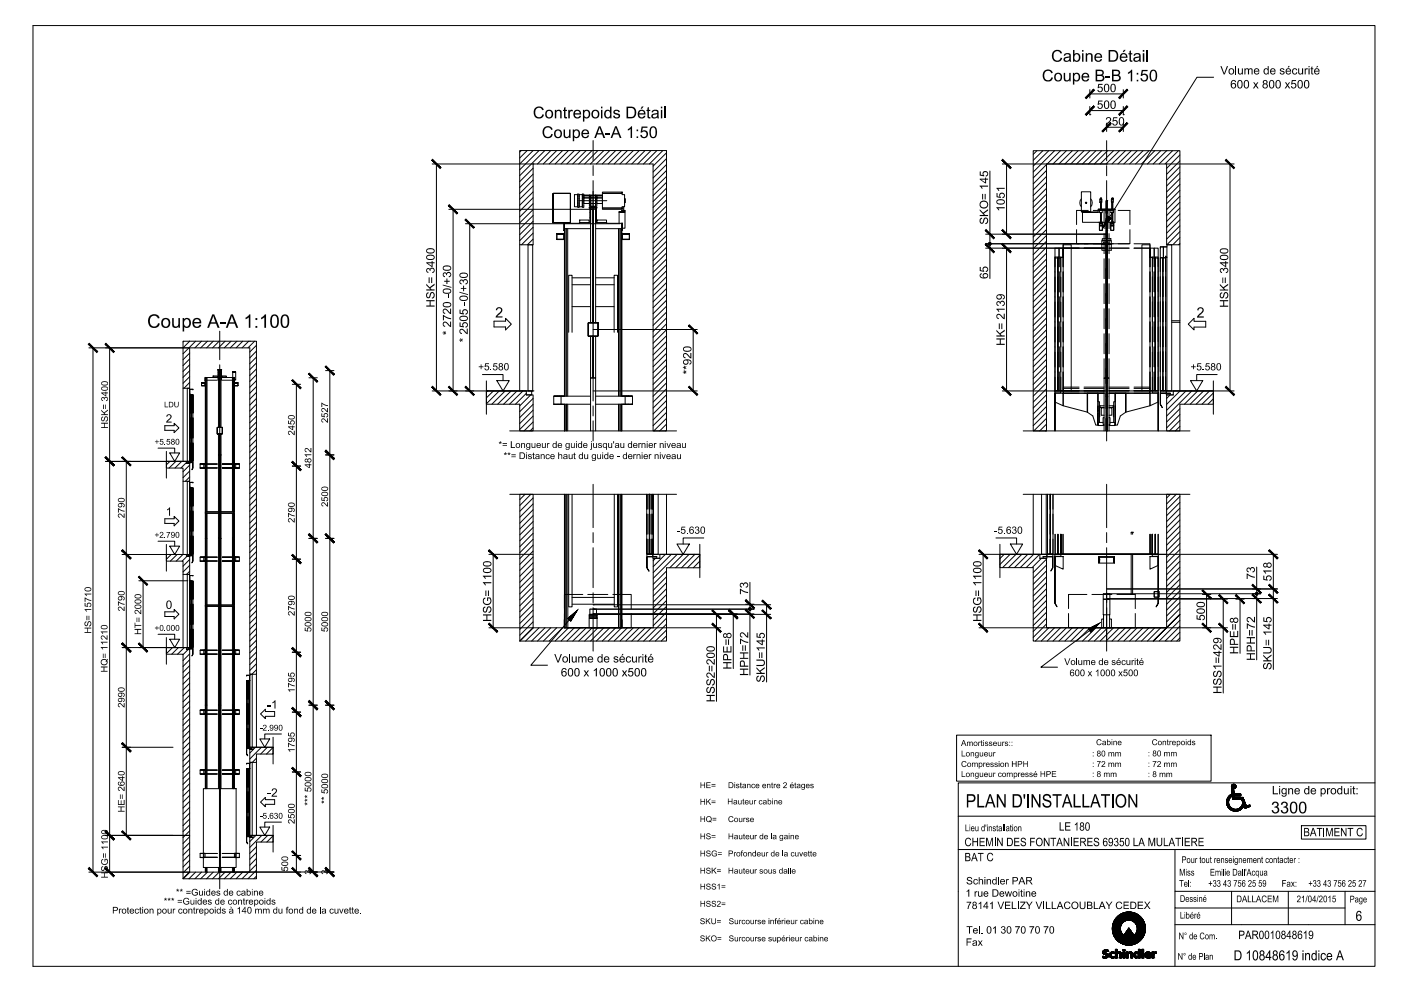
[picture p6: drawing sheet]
<svg xmlns="http://www.w3.org/2000/svg" width="420mm" height="297mm" viewBox="0 0 420 297" stroke-linecap="round" stroke-linejoin="round" font-family="sans-serif">
<g fill="none" stroke="#000" stroke-width=".3">
<path d="M9.9 7.7h402.5v281.9h-402.5zM370.6 19.8v2.5M326.8 34.4h.1M326.8 26.9v2.5M326.8 31.9v2.5M326.8 28.2h10.1M326.8 33.1h10.1M331.9 36.9v2.5M331.9 38.1h5M336.9 34.4h.1M336.9 26.9v2.5M336.9 31.9v2.5"/>
<path d="M336.9 36.9v2.5M364 23.2h-5l-26.3 41.9M129.6 49.1h66.3v80.1h4v-84.1h-44v28.3h4v-24.3M130.9 49.1v68.1M156.3 45.1l-.4 .5M158.1 45.1l-2.2 2.3M159.8 49.1h.1M159.9 59.3l-4 4M159.9 57.5l-4 4M159.9 55.8l-4 3.9M159.9 54l-4 4M159.9 52.2l-4 4"/>
<path d="M159.9 50.4l-4 4M159.9 45.1l-4 4M161.7 45.1l-5.8 5.8M163.4 45.1l-7.5 7.6M165.2 45.1l-4 4M165.8 58h5.3v8.8h-5.3h5.3v-8.8h-5.3v8.8zM166.9 45.1l-4 4M168.7 45.1l-4 4M170.5 45.1l-4 4M172.2 45.1l-3.9 4M173.3 58.2h.4v3.9h-.4zM173.3 58.5v-.2h-1v3.7h1v-.2"/>
<path d="M173.7 58.3h1v.2M174 45.1l-4 4M174.7 58.2h.4v3.9h-.4zM175.1 59.3h1.7v1.7h-1.7zM175.1 58.7h1.7v.6h-1.7zM175.1 58.5h1.7v.2h-1.7zM175.8 45.1l-4 4M176.8 58.5h.4v3.3h-.4zM177.2 59.3h1.4v1.7h-1.4zM177.2 58.7h1.4v.6h-1.4zM177.2 58.5h1.4v.2h-1.4zM177.5 45.1l-3.9 4"/>
<path d="M177.9 42.1v6M177.9 49.6v3M177.9 54.1v12M178.6 58.5h.4v3.3h-.4zM179 59.3h1.7v1.7h-1.7zM179 58.7h1.7v.6h-1.7zM179 58.5h1.7v.2h-1.7zM179.3 45.1l-4 4M180.7 58h5.9v.3h.7v3.7h-.7v.4h-5.9zM180.7 57.6h5.9v.4h-5.9zM181.1 45.1l-4 4M182.9 45.1l-4.1 4"/>
<path d="M184.6 45.1l-4 4M186.4 45.1l-4 4M187.3 59.6h.2v1.1h-.2zM188.2 45.1l-4 4M189.9 45.1l-4 4M191.7 45.1l-4 4M193.4 45.1l-3.9 4M195.2 45.1l-4 4M197 45.1l-4 4M198.8 45.1l-4 4M199.9 59.9l-4 4M199.9 58.2l-4 4"/>
<path d="M199.9 56.4l-4 4M199.9 54.7l-4 3.9M199.9 52.9l-4 4M199.9 51.1l-4 4M199.9 49.3l-4 4M199.9 47.5l-4 4.1M199.9 45.8l-4 4M296.9 51.3v32.2M300.6 49.1h69.5M301.9 49.1v21.1M311 45.2l-1.1 1.1M312.7 45.2l-2.8 2.8"/>
<path d="M313.8 59.9l-3.9 4.1M313.8 58.2l-3.9 4M313.8 56.4l-3.9 4M313.8 54.7l-3.9 3.9M313.8 52.9l-3.9 4M313.8 51.1l-3.9 4M313.8 49.3l-3.9 4M313.8 49.1v80.1M314.5 45.2l-4.6 4.6M316.3 45.2l-6.4 6.4M318 45.2l-3.9 3.9M319.8 45.2l-4 3.9"/>
<path d="M321.6 45.2l-4 3.9M323.3 45.2l-4 3.9M324.3 57.5h2.8v5.9h-2.8zM324.3 59.6a1.74 1.74 0 0 0 0 2.4M325.1 45.2l-4 3.9M326.9 45.2l-4 3.9M327.1 59.6a1.74 1.74 0 0 1 0 2.4M328.7 45.2l-4.1 3.9M329.9 59.6h.5v1h-.5zM330.1 59.4v.2M330.1 59.4h.1M330.1 59.4l.2 .2"/>
<path d="M330.4 45.2l-4 3.9M331.8 49.1h.1M331.9 42.2v6M331.9 49.7v3M331.9 54.1v78.1M332.2 45.2l-4 3.9M333.3 59.6h.5v1h-.5zM333.7 59.4l-.3 .2M333.7 59.4h.1M333.7 59.4v.2M334 45.2l-4.1 3.9M335.7 45.2l-4 3.9"/>
<path d="M337.5 45.2l-4 3.9M339.2 45.2l-3.9 3.9M341 45.2l-4 3.9M342.8 45.2l-4 3.9M344.6 45.2l-4 3.9M346.3 45.2l-4 3.9M348.1 45.2l-4 3.9M349.9 49.1v24.3h4v-28.2h-44v84h3.6M349.9 45.2l-4.1 3.9M351.6 45.2l-4 3.9M353.4 45.2l-4 3.9M353.9 58.8l-4 4"/>
<path d="M353.9 57.1l-4 4M353.9 55.3l-4 4M353.9 53.6l-4 3.9M353.9 51.8l-4 4M353.9 50l-4 4M353.9 48.2l-4 4M353.9 46.4l-4 4.1M368.9 49.1v68.1M134.6 62.7h43.3M135.9 62.7v54.5M139.6 67.1h46.4M140.9 67.1v50.1"/>
<path d="M155.9 73.4v43.8M158.4 73.4h1.4v43.8h-1.4zM159.9 66.3l-4 4.1M159.9 71.7l-1.7 1.7M159.9 69.9l-3.5 3.5M159.9 68.1l-4 4M159.9 64.6l-4 4M159.9 62.8l-4 4M159.9 61l-4 4.1M167 71.8h2.3zM167 70.1h2.2l.1 1.7v-1.7l-.1 1.7h-2.2zM167 70.1h2.2v1.7h-2.2z"/>
<path d="M167 70.1h2.3zM169.1 66.8h.2v2.2h-.2zM169.2 70.1l.1 1.7zM169.3 68.5v50.2M169.8 68.5v50.2M170.3 68.5v50.2M173.7 61.8v.2h1v-.2M173.8 60.2h8.2M173.8 66h2.9v.8h-2.9zM176.7 62.1h2.4v.3l-.3 .1-.2-.1-1.7 .1zM176.9 65.2h.2v1.6h-.2zM176.9 63.7h.2v1.5h-.2z"/>
<path d="M176.9 62.5h.2v1.2h-.2zM177.2 61.8h1.4v.3h-1.4zM177.2 61h1.4v.8h-1.4zM177.9 67.6v3.1M177.9 72.1v12.1M178.6 62.4h-1.5v4.4l-7.8 .1v1.6h7.8M178.6 62.4v4.4l7.9 .1v1.6h-7.9M178.6 63.7h.2v1.5h-.2zM178.6 65.2h.2v1.6h-.2zM178.6 62.5h.2v1.2h-.2zM179.1 66h2.8v.8h-2.8zM180.7 62.4h5.9v.3h-5.9z"/>
<path d="M185.5 68.5v50.2M185.7 66.9v-3.3h1.7v4.8h-.7M185.7 63.5l1.7 .1zM186 68.5v50.2M186.4 63.1h1v.4h-1zM186.4 68.5v50.2M186.5 71.8h2.3zM186.5 70.1v1.7zM186.5 70.1h2.3zM186.5 66.8h.2v2.2h-.2zM186.5 68.5v50.2M186.5 70.1h2.3v1.7h-2.3z"/>
<path d="M186.8 62v1.1M187.1 62v1.1M199.9 65.2l-4 4.1M199.9 79.4l-4 4M199.9 77.6l-4 4M199.9 75.9l-4 3.9M199.9 74.1l-4 4M199.9 72.3l-4 4M199.9 70.6l-4 3.9M199.9 68.8l-4 4M199.9 67l-4 4M199.9 63.5l-4 4"/>
<path d="M199.9 61.7l-4 4M295.6 74.4h36.3M295.6 73.1h43M295.6 70.2h36.3M301.9 74.4v42.8M313.8 79.4l-3.9 4M313.8 77.6l-3.9 4M313.8 75.9l-3.9 4M313.8 74.1l-3.9 4M313.8 72.3l-3.9 4M313.8 70.6l-3.9 3.9M313.8 68.8l-3.9 4"/>
<path d="M313.8 67l-3.9 4M313.8 65.2l-3.9 4.1M313.8 63.5l-3.9 4M313.8 61.7l-3.9 4M316.4 77h.8v40.1h-.8zM317.3 77.2h.1M317.3 77h.8v40.1h-.8zM317.3 77.1v.1M318.1 77.1h.7v-2.7v2.8h-.7M318.8 74.4v5.6v-5.6h-1.2v5.6v-5.6h-1.2v5.6M322.9 68.8v4.3h3.5M323.6 73.1h-4.8v1.3h4.8"/>
<path d="M324.3 63.4l2.4 .1zM324.6 63.5l4.7 .2zM326.4 63.1h-3.5v4.2M327.9 63.1h6M329.3 62.7l5.1 .1zM329.7 67.1h.9v.5h-.9zM329.7 67.6h.9v1.4h-.9zM329.7 66.6h.9h-.9v.5h.9v-.5v.5h-.9zM329.8 62.8h-.5v.9h-4.7v2.9h9.8v-3.8h-.4M329.8 62.8h.8v1h-.8zM330.1 66.6h.1M330.1 63.8v2.8"/>
<path d="M330.1 60.6v2.1M330.3 63.8v2.8M330.3 60.6v2.1M330.4 73.3v1.7h2.9v-1.7M330.4 72.1h2.9v1.1h-2.9zM330.4 73.2l2.9 .1zM330.6 71.5h2.5v.6h-2.5zM330.6 62.8h2.5M330.9 72.8h1.9v.2h-1.9zM331 72.8h.1M331 73h.1M331.1 72.8h.1"/>
<path d="M331.1 68.5v-5.7h.7v5.7v-5.7h.2v5.7v-5.7h.6v5.7M331.1 70v6M331.1 77.6v5.9M331.8 72.3v5.2zM331.8 77.5v-5.2l.1 5.2M331.8 63.9v-3.7l.1 3.7M331.8 60.2v3.7zM331.8 69h.1M331.8 69v5.5M331.9 60.2h.1M331.8 60.2v6.1M331.8 60.2h.1"/>
<path d="M331.8 65.4v51M331.8 70.2h.1M331.8 73.1h.1M331.8 74.4h.1M331.8 65.4v6M331.8 72.9v6M331.8 79v7.4M331.9 72.3v5.2zM331.9 60.2v3.7zM331.9 69h.1M331.9 69v5.5M331.9 60.2v6.1"/>
<path d="M332 70v6M332 77.6v5.9M332.6 74.4h6M332.6 70v6M332.6 77.6v5.9M333.1 67.1h.9v.5h-.9zM333.1 67.6h.9v1.4h-.9zM333.1 66.6h.9h-.9v.5h.9v-.5v.5h-.9zM333.1 62.8h.9v1h-.9zM333.3 60.6h.1M333.4 66.6h.1M333.4 63.8l.1 2.8"/>
<path d="M333.4 60.6v2.1M333.7 66.6h.1M333.7 63.8v2.8M333.7 60.6v2.1M335.4 63.1h3.5v4.2M338.9 68.8v4.3h-3.5M340.1 74.4h4.8v5.6v-5.6zM340.1 73.1h4.8v1.3M344.9 74.4h1.2v5.6v-5.6h1.2v5.6M344.9 74.4v2.7l.7 .1h-.7zM345.6 77.1h.1M345.6 77.2h.1"/>
<path d="M345.6 77h.8v40.1h-.8zM346.4 77.1v.1M346.5 77h.8v40.1h-.8zM348 77.3h.7v39.8h-.7zM348 74.4v2.9M348.8 77.3h.8v39.8h-.8zM348.9 74v3.3M350 77.1h-.4v-.3v.4h.4M350 74h-2v.4v-.4h2M350 73.4h1.4v43.8h-1.4zM353.9 73.4v23.2M353.9 73l-.4 .4"/>
<path d="M353.9 71.2l-2.2 2.2M353.9 69.4l-3.9 4M353.9 67.7l-4 4M353.9 65.9l-4 4M353.9 64.1l-4 4.1M353.9 62.4l-4 4M353.9 60.6l-4 4M65.9 99.3v8.5M148.2 96.3h3.4v-.9l1.8 1.8-1.8 1.7v-.9h-3.4zM170.5 99.6v-17.1h1.1v17.1M171.6 91.9h5.5M171.6 83.3h5.5"/>
<path d="M171.6 85.3h5.5M176.4 96.8h3h-3v4h3v-4v4h-3zM177.1 96.8v-34.1h.7v34.1v-34.1h.2v34.1v-34.1h.6v34.1M177.9 85.6v3M177.9 90.2v12M177.9 98.8h31.2M178.6 91.9h5.6M178.6 83.3h5.6M178.6 85.3h5.6M184.2 99.6v-17.1h1v17.1M199.9 98.8l-4 4.1M199.9 82.9l-4 4.1"/>
<path d="M199.9 81.2l-4 4M199.9 97.1l-4 4M199.9 95.3l-4 4M199.9 93.6l-4 3.9M199.9 91.8l-4 4M199.9 90l-4 4M199.9 88.2l-4 4M199.9 86.5l-4 4M199.9 84.7l-4 4M207.9 98.8v18.4M313.8 98.8l-3.9 4.1M313.8 97.1l-3.9 4"/>
<path d="M313.8 95.3l-3.9 4M313.8 93.6l-3.9 3.9M313.8 91.8l-3.9 4M313.8 90l-3.9 4M313.8 88.2l-3.9 4M313.8 86.5l-3.9 4M313.8 84.7l-3.9 4M313.8 82.9l-3.9 4.1M313.8 81.2l-3.9 4M317.2 81.5v-4.2h-.8v39.8h1.2v-5.6v5.6h1.2v-5.6v5.6h4.8l-4.8 .1h4.8M317.2 83v6M317.2 90.5v6"/>
<path d="M317.2 98v6M317.3 81.5v-4.2h.8v4.2M317.3 83v6M317.3 90.5v6M317.3 98v6M317.6 81.5v6M317.6 89v6M317.6 96.5v6M318.1 83v6M318.1 90.5v6M318.1 98v6M318.8 81.5v6"/>
<path d="M318.8 89v6M318.8 96.5v6M331.1 85v6M331.1 92.5v6.1M331.8 86.5v7.4M331.8 94v7.4M332 85v6M332 92.5v6.1M332.6 85v6M332.6 92.5v6.1M344.9 81.5v6M344.9 89v6"/>
<path d="M344.9 96.5v6M345.6 81.5v-4.2h.8v4.2M345.6 83v6M345.6 90.5v6M345.6 98v6M346.1 81.5v6M346.1 89v6M346.1 96.5v6M346.4 83v6M346.4 90.5v6M346.4 98v6M346.5 81.5v-4.2h.8v39.8h-1.2v-5.6v5.6h-1.2v-5.6v5.6h-4.8l4.8 .1"/>
<path d="M346.5 83v6M346.5 90.5v6M346.5 98v6M348 81.4v-4.1h.7v4.1M348 82.9v6M348 90.4v6M348 97.9v6M348.7 82.9v6M348.7 90.4v6M348.7 97.9v6M348.8 81.4v-4.1h.8v4.1M348.8 82.9v6"/>
<path d="M348.8 90.4v6M348.8 97.9v6M349.6 82.9v6M349.6 90.4v6M349.6 97.9v6M351.4 96.6h2.5v20.6M351.4 96.1h2.5M356.3 97.2l1.8-1.8v.9h3.5v1.7h-3.5v.9zM26.7 104.3h48.2v97.8h2v-99.8h-22v14.1h2v-12.1M27.9 104.3v157.1M32.9 104.3v157.1M54.9 116.4v21.9"/>
<path d="M55.1 102.3l-.2 .2M56.2 116.4h.6v21.9h-.6zM56.8 118.2l.3-.1-.3 .2M56.8 116.7h1.1v.2l-.1-.2h-1M56.9 114.6l-1.7 1.8M56.9 112.9l-2 2M56.9 111.1l-2 2M56.9 109.3l-2 2M56.9 107.6l-2 2M56.9 105.8l-2 2M56.9 102.3l-2 2M57 118.3l-.2 20"/>
<path d="M57 116.7v1.5M57.1 118.3h.3v19.9h-.3zM57.1 118.3v5.5zM57.4 118.3v5.5zM57.5 118.3h.4v19.9h-.4zM57.5 118.3v5.5zM57.9 118.3v5.5zM58.7 102.3l-3.8 3.7M60.4 115.6h1.2zM60.4 114.8h1.2v.8v-.8v.8h-1.2zM60.4 114.8h1.2zM60.4 102.3l-2 2"/>
<path d="M61.5 113.1l.1 1.1zM62.2 102.3l-2 2M63.9 113.1l4 .1zM63.9 112.7h1.4v.4h-1.4zM64 102.3l-2 2M65.1 113.2h-3.5v.8h3.5M65.3 110.8l1.2 .1zM65.4 112.3l.1 .8zM65.4 113.1l.1 .9zM65.4 111.5l.1 .8zM65.4 110.9l.1 .1zM65.4 111l.1 .5z"/>
<path d="M65.5 110.9h.8v2.2h-.8zM65.7 102.3l-2 2M65.9 109.3v3M65.9 113.8v12M66.3 112.3l.1 .8zM66.3 113.1l.1 .9zM66.3 111.5l.1 .8zM66.3 110.9l.1 .1zM66.3 111l.1 .5zM66.5 112.7h1.4v.4h-1.4zM66.7 113.2h3.5v.8h-3.5M67.5 102.3l-2 2"/>
<path d="M69.3 102.3l-2 2M69.8 111.5h.9v2.4h-.9v-2.4h.9zM70.2 115.6h1.2zM70.2 114.8h1.2v.8h-1.2zM70.2 114.8h1.2zM70.2 113.1l.1 1.1zM71.1 102.3l-2.1 2M72.8 102.3l-2 2M74.6 102.3l-2 2M76.4 102.3l-2 2M76.9 119.4l-2 2M76.9 117.6l-2 2"/>
<path d="M76.9 115.9l-2 2M76.9 114.1l-2 2M76.9 112.3l-2 2M76.9 110.6l-2 2M76.9 108.8l-2 2M76.9 107l-2 2M76.9 105.2l-2 2.1M76.9 103.5l-2 2M87.7 115.2h2.5M88.9 115.2v146.2M92.7 113.2h2.5M93.9 113.2v148.2"/>
<path d="M97.6 111.1h2.5M98.9 111.1v150.3M129.6 117.2h30.3M144.7 112.3h6.2v1.8M145.9 117.2h.1M145.9 117.2h13.6v1.2h-1.7M145.9 114.2v10M146.2 117.2l-.3 .3M148 117.2l-2.1 2.1M149 114.1h3.7l-1.8 3.1zM149.7 117.2l-3.8 3.8M151.5 117.2l-4 4"/>
<path d="M153.3 117.2l-4 4M155.1 117.2l-4.1 4M155.9 117.2h-10v4h10v8h4v-10.8h-2.1M155.9 117.2h1.9v1.2M156.8 117.2l-4 4M157.8 117.9l-3.2 3.3M159.2 118.4l-3.3 3.3M159.8 117.2h.1M159.9 119.4l-4 4M166.1 118.7h.2zM166.3 118.7h1.1zM167.4 118.7h.6z"/>
<path d="M168 118.7h.7zM168.3 118.7h-2.2v2.5h11M168.7 118.7h.4zM177.1 100.8v12.5h.7v-12.5v12.5h.2v-12.5v12.5h.6v-12.5M177.1 118.7h-8.8v2.5M177.9 103.7v3M177.9 108.2v12M177.9 117.2h31.2M178.6 118.7h8.9v2.5h-8.9M186.7 118.7h.4zM187.1 118.7h.6zM187.5 118.7h2.2v2.5h-2.2"/>
<path d="M187.7 118.7h.7zM188.4 118.7h1.1zM189.5 118.7h.2zM199.9 118.3l-4 4M199.9 116.5l-4 4M199.9 114.8l-4 4M199.9 113l-4 4M199.9 111.2l-4 4M199.9 109.5l-4 4M199.9 107.7l-4 4M199.9 105.9l-4 4M199.9 104.1l-4 4.1"/>
<path d="M199.9 102.4l-4 4M199.9 100.6l-4 4M300.6 117.2h31.3M313.8 118.3l-3.9 4M313.8 116.5l-3.9 4M313.8 114.8l-3.9 3.9M313.8 113l-3.9 4M313.8 111.2l-3.9 4M313.8 109.5l-3.9 4M313.8 107.7l-3.9 4M313.8 105.9l-3.9 4M313.8 104.1l-3.9 4.1"/>
<path d="M313.8 102.4l-3.9 4M313.8 100.6l-3.9 4M316.3 117.2h1.9v.6h-1.9zM316.4 113v4.2h.8v-4.2M316.4 117.9h2.4v3.7l-2.4-1.1zM317.2 105.5v6M317.3 113v4.2h.8v-4.2M317.3 105.5v6M317.6 104v6M318.1 117.1l.7 .1zM318.1 105.5v6M318.8 117.2v-43.8h2.5v43.8"/>
<path d="M318.8 104v6M318.9 116.4v1.5h4.7M318.9 116.4h4.7M323.6 116h-4.7v.4M325.1 117.1h6M325.1 116h6M325.1 116.4h6M326.1 117.9v5.7v-5.7h-7.3v3.7l7.3 1.9M326.1 117.9h3.2v3.8M326.2 117.9l-.1 5.6M329.3 117.9h-3.2v5.7l1.6 1.1 .9 2.7h.7M329.3 117.9v3.8"/>
<path d="M329.3 117.9h1.8M331.1 107.5v5.8h.7v-5.8v5.8h.2v-5.8v5.8h.6v-5.8M331.1 117.2h-12.3v.7h12.3h-6M331.1 100v6M331.9 119h.1M331.8 118.9h.1M331.8 113.5v5.4M331.8 119h.1M331.8 112.8v6.2M331.8 116.5v7.5M331.8 117.2h.1M331.8 101.5v7.4"/>
<path d="M331.8 109v7.4M331.9 113.5v5.4M331.9 118.9h.1M331.9 112.8v6.2M332 100v6M332.6 117.9h1.8l.1 3.8M332.6 117.2h12.3M332.6 117.1h6M332.6 116h6M332.6 116.4h6M332.6 100v6M334.5 117.9h3.1v5.7l-1.6 1.1-.9 2.7h-.6"/>
<path d="M334.5 117.9h3.1v5.7v-5.7zM334.5 117.9v3.8M337.6 117.9h7.3v3.7l-7.3 1.9v-5.6M340.1 116h4.7v.4M340.1 116.4h4.7v1.5h-4.7M342.5 117.2v-43.8h2.4v43.8M344.9 117.1l.7 .1zM344.9 117.9h2.4v2.6l-2.4 1.1zM344.9 117.2v.7h-12.3h6M344.9 104v6M345.6 117.2h1.8v.6h-1.8zM345.6 105.5v6"/>
<path d="M345.6 113v4.2M346.1 104v6M346.4 113v4.2h-.8M346.4 105.5v6M346.5 113v4.2h.8v-4.2M346.5 105.5v6M348 117.9v3.3zM348 117.2h1.8v.7h-1.8zM348 117.1l2 .1M348 105.4v6M348 112.9v4.2M348 117.9h2.9v.2v-.2z"/>
<path d="M348.7 112.9v4.2h-.7M348.7 105.4v6M348.8 112.9v4.2h.8v-4.2M348.8 105.4v6M349.6 105.4v6M349.8 117.2h14.1v4h-10v8h-4v-10.8h2h-2.1zM349.9 117.2h20.2M350.9 118.4l-1 1M352.1 117.2l-.2 .2M353.9 117.2h-2v1.2M353.9 117.2l-4 4M355.7 117.2l-5.8 5.8"/>
<path d="M357 114.1h3.7l-1.8 3.1zM357.4 117.2l-7.5 7.5M359.2 117.2l-4 4M361 117.2l-4.1 4M362.7 117.2l-4 4M363.9 119.5l-1.6 1.7M363.9 117.8l-3.4 3.4M363.9 114.2v10M365 112.3h-6.1v1.8M31.7 138.3h25.2M37.9 138.3v112.1M47.4 134.3h5v1.5"/>
<path d="M49.4 127.6h2.8v-.7l1.5 1.4-1.5 1.4v-.7h-2.8zM49.9 138.3h6v.6h1v5.4h-2v-4h-5zM49.9 138.3h.1M49.9 138.3h7.1v.6h-1.1M49.9 135.3v8M50.9 135.8h3l-1.5 2.5zM51 138.3l-1.1 1M52.7 138.3l-2 2M54.5 138.3l-2 2M55.9 138.6l-1.6 1.7M56.4 138.6h1.4zM56.4 138.6h.1"/>
<path d="M56.9 139.4l-2 2M57 138.3h.9v.3h-.9zM57.1 132.8v5.4h.3v-5.4M57.1 123.8v-5.5h.3v5.5M57.1 132.8v5.4zM57.1 125.3v6M57.4 125.3v6M57.5 132.8v5.4h.4v-5.4M57.5 123.8v-5.5h.4v5.5M57.5 132.8v5.4zM57.5 125.3v6M57.8 138.6l.1 1.7z"/>
<path d="M57.9 125.3v6M60 139.1h1.5v1.2h-1.5zM60.1 139.1h.1M60.1 139.1h.5zM60.6 139.1h.4zM61 139.1h.3zM61.1 139.1h4zM61.3 139.1h.2zM65.1 128.1h1.6h-1.6v2h1.6v-2v2h-1.6zM65.1 139.1h-4v1.2M65.5 136.4h.4v25h-.4zM65.5 128.1v-17h.4v17v-17v17v-17h.4v17"/>
<path d="M65.5 130.1v6.3h.4v-6.3v6.3v-6.3v6.3h.4v-6.3M65.9 136.4v25v-25h.4v25h-.4zM65.9 127.3v3M65.9 131.8v12M66.7 139.1h4v1.2h-4M66.7 139.1h4zM70.3 139.1h1.5v1.2h-1.5zM70.3 139.1h.2zM70.5 139.1h.3zM70.8 139.1h.3zM71.1 139.1h.6zM71.7 139.1h.1"/>
<path d="M76.9 138.9l-2 1.9M76.9 137.1l-2 2M76.9 135.3l-2 2M76.9 133.6l-2 2M76.9 131.8l-2 2M76.9 130l-2 2M76.9 128.2l-2 2.1M76.9 126.5l-2 2M76.9 124.7l-2 2M76.9 122.9l-2 2M76.9 121.2l-2 2M87.7 139.7h2.5"/>
<path d="M97.6 136.4h2.5M152.9 129.2h50M159.9 128.3l-1 .9M159.9 126.5l-2.7 2.7M159.9 124.7l-4 4M159.9 122.9l-4 4.1M159.9 121.2l-4 4M166.1 121.2h.2zM166.3 121.2h1.1zM167.4 121.2h.6zM168 121.2h.7zM168.7 121.2h.4z"/>
<path d="M169.3 121.2v8M169.8 121.2v8v-8M170.3 121.2v8M177.1 129.2v-15.9h1.5v15.9M177.9 121.7v3M177.9 126.2v6M185.5 121.2v8M186 121.2v8M186.4 121.2v8M186.5 121.2v8M186.7 121.2h.4zM187.1 121.2h.6z"/>
<path d="M187.7 121.2h.7zM188.4 121.2h1.1zM189.5 121.2h.2zM199.9 120.1l-4 4M199.9 128.9l-.3 .3M199.9 127.1l-2 2.1M199.9 125.4l-3.8 3.8M199.9 123.6l-4 4M199.9 121.8l-4 4.1M306.9 129.2h50M313.8 128.9l-.2 .3M313.8 127.1l-2 2.1"/>
<path d="M313.8 125.4l-3.8 3.8M313.8 123.6l-3.9 4M313.8 121.8l-3.9 4.1M313.8 120.1l-3.9 4M316.3 129.2v-11.4l.1 11.4M329.3 123.7v3.7zM329.3 122.9v.8zM329.3 121.7h.1M329.3 121.8v1.1zM329.3 120.4h.4v6.2M329.8 121.7h.1M329.8 121.6l-.1 3.3 .1-3.2"/>
<path d="M330.8 126.6h-1.5v1h1.8M331.1 121.6h-1.3v.5h1.3M331.1 129.2v-15.9h1.5v15.9M331.1 122.3h-.8v2.2h.8M331.1 125.2h-.3v2h.3M331.8 124v5.2v-5.2M331.8 125.4v3.8v-3.8M331.8 124v5.2M331.9 124v5.2v-5.2M331.9 124v5.2v-3.8M331.9 125.4v3.8v-3.8M332.6 121.6h1.3v.5h-1.3"/>
<path d="M332.6 122.3h.8v2.2h-.8M332.6 125.2h.3v2h-.3M332.9 126.6h1.5v1h-1.8M333.9 121.6l.1 3.3-.1-3.2M334.4 127.4h.1M334.4 123.7l.1 3.7zM334.4 120.4h-.4v6.2M334.4 122.9l.1 .8zM334.4 121.7h.1M334.4 121.8l.1 1.1zM347.3 129.2v-11.4l.1 11.4M348 121.2l.6 1z"/>
<path d="M353.9 127.8l-1.4 1.4M353.9 126l-3.2 3.2M353.9 124.2l-4 4.1M353.9 122.5l-4 4M49.4 155.5h2.8v-.7l1.5 1.4-1.5 1.4v-.7h-2.8zM54.9 144.3v21.9M56.2 144.3h.6v21.9h-.6zM56.8 146.1l.3-.1-.3 .2M56.8 144.6h1.1v.2l-.1-.2h-1M56.9 143l-1.3 1.3M56.9 141.2l-2 2M57 146.2l-.2 20"/>
<path d="M57 144.6v1.5M57.1 146.2h.3v20h-.3zM57.1 151.7v-5.5h.3v5.5M57.1 146.2v5.5zM57.1 153.2v6M57.4 146.2v5.5zM57.4 153.2v6M57.5 146.2h.4v20h-.4zM57.5 151.7v-5.5h.4v5.5M57.5 146.2v5.5zM57.5 153.2v6M57.8 140.3l-.2 .5z"/>
<path d="M57.9 146.2v5.5zM57.9 153.2v6M60.1 140.3h.1M60.1 140.3h.5zM60.6 140.3h.4zM61 140.3h.3zM61.1 140.3h4zM61.3 140.3h.2zM61.6 153.8v7.6v-7.6v7.6h.2v-7.6v7.6h.3v-7.6M61.6 153.4v-40.2v40.2v-40.2h.2v40.2v-40.2h.3v40.2M65.5 153.4h-3.9v.4h3.9M65.9 145.3v3"/>
<path d="M65.9 149.8v12M66.3 153.4h3.9v.4h-3.9h3.9v-.4zM66.7 140.3h4zM69.7 153.4v-40.2h.3v40.2v-40.2h.2v40.2v-40.2v40.2M69.7 153.8v7.6h.3v-7.6v7.6h.2v-7.6v7.6v-7.6M70.3 140.3h.2zM70.5 140.3h.3zM70.8 140.3h.3zM71.1 140.3h.6zM71.7 140.3h.1M76.9 158.3l-2 2M76.9 156.5l-2 2"/>
<path d="M76.9 154.8l-2 2M76.9 153l-2 2M76.9 151.2l-2 2M76.9 149.5l-2 2M76.9 147.7l-2 2M76.9 145.9l-2 2M76.9 144.1l-2 2.1M76.9 142.4l-2 2M76.9 140.6l-2 2M152.9 148.2h50M157.5 148.2l-1.6 1.5M159.2 148.2l-3.3 3.3"/>
<path d="M159.9 159.9l-4 4M159.9 158.1l-4 4M159.9 156.3l-4 4M159.9 154.6l-4 4M159.9 152.8l-4 4M159.9 151l-4 4M159.9 149.3l-4 3.9M169.3 148.2v39.9l.1-39.9v39.9h.4v-39.9v39.9h.5v-39.9M170.5 148.2v33.7h1.1v-33.7M177.9 145.2v13M177.9 159.6v3M184.2 148.2v33.7h1v-33.7"/>
<path d="M185.5 148.2v39.9h.5v-39.9v39.9h.4v-39.9l.1 39.9v-39.9M194 152.6v-4.4v17.9h.7v-17.9v4.4M194 154.1v6M194 152.6v-4.4v4.4M194.7 154.1v6M194.8 152.6v-4.4v17.9h.8v-17.9v4.4M194.8 152.6v-4.4v4.4M194.8 154.1v6M195.6 152.6v-4.4v4.4M195.6 154.1v6M196 148.2v18h1.4v-18M199.9 148.2v18"/>
<path d="M306.9 148.2h50M309.9 148.2v18M312.4 148.2v18h1.4v-18M314.1 152.6v-4.4v17.9h.8v-17.9v4.4M314.1 154.1v6M314.9 154.1v6M315 152.6v-4.4v17.9h.8v-17.9v4.4M315 154.1v6M315.8 154.1v6M331.9 145.2v13M331.9 159.6v3M339.6 159.6l.1 .5"/>
<path d="M339.6 159.6h-.4v.5M339.7 159.6h.1M349.9 148.2v40M350.3 148.2h3.6v44h-44v-22.1h-10v-3.9h10M351 148.2l-1.1 1.1M352.7 148.2l-2.8 2.8M353.9 159.4l-4 4M353.9 157.6l-4 4M353.9 155.9l-4 4M353.9 154.1l-4 4M353.9 152.3l-4 4M353.9 150.6l-4 4"/>
<path d="M353.9 148.8l-4 4M36.6 166.2h15.3M41.6 174.1h14.7M42.9 174.1v20M47.4 162.2h5v1.5M49.9 166.2h6v.6h1v5.4h-2v-4h-5zM49.9 166.2h.1M49.9 166.2h7.1v.6h-1.1M49.9 163.2v8M50.9 163.7h3l-1.5 2.5zM51.3 166.2l-1.4 1.4M53.1 166.2l-2 2"/>
<path d="M54.8 166.2l-1.9 2M54.9 172.2v21.9M56 166.8l-1.4 1.4M56.2 172.2h.6v21.9h-.6zM56.4 166.5h1.4zM56.4 166.5h.1M56.8 172.5h1.1v.2l-.1-.2zM56.9 171.2l-.9 1M56.9 169.5l-2 2M56.9 167.7l-2 2M57 166.2h.9v.3h-.9zM57 172.5l-.2 21.6"/>
<path d="M57 173.9l-.2 .2zM57.1 160.7v5.5h.3v-5.5M57.1 160.7v5.5zM57.1 174.2h.3v19.9h-.3zM57.1 179.6v-5.4h.3v5.4M57.1 174.2v5.4zM57.4 174.2v5.4zM57.5 160.7v5.5h.4v-5.5M57.5 160.7v5.5zM57.5 174.2h.4v19.9h-.4zM57.5 179.6v-5.4h.4v5.4M57.5 174.2v5.4z"/>
<path d="M57.8 166.5l.1 1.7zM57.8 168.2l-.3 .5zM57.9 174.2v5.4zM60 167h1.5v1.2h-1.5zM60.1 167h.1M60.1 168.2h.1M60.1 167h.5zM60.1 168.2h.5zM60.6 167h.4zM60.6 168.2h.4zM61 167h.3zM61 168.2h.3z"/>
<path d="M61.1 168.1h4zM61.1 167h4zM61.3 167h.2zM61.3 168.2h.2zM65.1 167h-4v1.1M65.5 161.4h.4v50h-.4zM65.9 161.4v50v-50h.4v50h-.4zM65.9 163.3v3M65.9 167.9v11.9M66.7 167h4v1.1h-4M66.7 168.2l4-.1zM66.7 167h4z"/>
<path d="M70.3 167h1.5v1.2h-1.5zM70.3 168.2h.2zM70.3 167h.2zM70.5 168.2h.3zM70.5 167h.3zM70.8 168.2h.3zM70.8 167h.3zM71.1 168.2h.6zM71.1 167h.6zM71.7 168.2h.1M71.7 167h.1M76.9 179.5l-2 2"/>
<path d="M76.9 177.8l-2 1.9M76.9 176l-2 2M76.9 174.2l-2 2M76.9 172.5l-2 2M76.9 170.7l-2 2M76.9 168.9l-2 2M76.9 167.1l-2 2M76.9 165.4l-2 2M76.9 163.6l-2 2M76.9 161.8l-2 2M76.9 160.1l-2 2M87.7 167.6h2.5"/>
<path d="M92.7 161.4h2.5M97.6 161.4h2.5M146.6 166.2h13.3M147.9 166.2v22M159.9 179.3l-4 4M159.9 177.5l-4 4.1M159.9 175.8l-4 4M159.9 174l-4 4M159.9 172.3l-4 3.9M159.9 170.5l-4 4M159.9 168.7l-4 4M159.9 167l-4 3.9"/>
<path d="M159.9 165.2l-4 4M159.9 163.4l-4 4M159.9 161.6l-4 4.1M171.6 179.1h12.6M174.8 178.2h-5.5v4.2M176.3 178.2h6M177.9 164.2v11.9M177.9 177.7v3M183.8 178.2h5.5v4.2M194 161.6v4.5v-4.5v4.5h.7v-4.5M194 170.2l.6 1zM194 166.8v3.4z"/>
<path d="M194 166.2h1.8v.6h-1.8zM194 166.8h3v.3l-.1-.2zM194.7 161.6v4.5zM194.8 161.6v4.5zM194.8 161.6v4.5h.8v-4.5M195.6 161.6v4.5zM196.6 167.3l-.7 .8M197.9 167.3h-2v20.9M199.5 166.2l-3.6 3.6M199.9 166.2h-2v1.1M199.9 178.2l-4 4M199.9 176.4l-4 4.1"/>
<path d="M199.9 174.7l-4 4M199.9 172.9l-4 4M199.9 171.2l-4 3.9M199.9 166.2h10M201.3 166.2l-5.4 5.4M203 163.1h3.7l-1.8 3.1zM203.1 166.2l-7.2 7.2M204.9 166.2l-4 4M206.7 166.2l-4.1 4M208.4 166.2l-4 4M209.9 166.2v4h-10v22h-44v-44h4v40M209.9 166.2h-14.1v1.1h2.1"/>
<path d="M209.9 170l-.2 .2M209.9 168.2l-2 2M209.9 166.5l-3.7 3.7M209.9 163.2v9.9M211.1 161.2h-6.2v1.9M224.9 174.5v27.9M293.6 166.2h89.5M294.8 166.2v22M298.7 161.2h6.2v1.9M299.9 166.2h.1M299.9 166.2h14.1v1.1h-2.1M299.9 163.2v9.9"/>
<path d="M301.1 166.2l-1.2 1.2M302.9 166.2l-3 3M303 163.1h3.7l-1.8 3.1zM304.7 166.2l-4 3.9M306.4 166.2l-3.9 3.9M308.2 166.2l-4 3.9M309.9 166.2h2v1.1M310 166.2l-4 3.9M311.8 166.2l-4.1 3.9M311.9 167.3h1.9v20.9M312.3 167.3l-2.8 2.8M312.8 166.8l2.9 .1h-2.9v.2z"/>
<path d="M313.8 180l-3.9 4M313.8 178.2l-3.9 4M313.8 176.4l-3.9 4M313.8 174.7l-3.9 3.9M313.8 172.9l-3.9 4M313.8 171.1l-3.9 4M313.8 169.4l-3.9 4M313.8 167.6l-3.9 4M314 166.2h1.8v.6h-1.8zM314.1 161.6v4.5h.8v-4.5M315 161.6v4.5h.8v-4.5M315.7 170.2l-.6 1z"/>
<path d="M315.7 166.8l.1 3.3zM316.3 166.8l.1 14zM316.3 166.2h1.9v.6h-1.9zM316.4 166.8h2.4v3.8l-2.4-1.1zM316.4 160.1v6h.8v-6v6.1h-.8zM317.3 160.1v6h.8v-6v6.1h-.8zM318.1 166.1l.7 .1zM318.2 160.1v6v-6v6h.6v-6v6h26.1v-6M318.8 166.1l26.1 .1zM326 178.2h-5.6v4.2M327.5 178.2h5.9M329.5 166.8h4.7v2.1v-2h-4.6l-.1 2z"/>
<path d="M329.6 167.7h.1M329.6 167.7h.2v.4h-.2zM329.8 167h4.2v1.8h-4.2zM330.9 179.7h2v4.6h-2zM331.9 164.2v11.9M331.9 176.2v19M331.9 179.4h51.2M331.9 176.5h51.2M332.8 178v1.6M334 167.7h.1M334 167.7h.2v.4h-.2zM335 178.2h5.5v4.2"/>
<path d="M339.2 166.2v12M339.7 166.2v12M344.9 166.8h2.4v2.7l-2.4 1.1zM344.9 166.1l.7 .1zM344.9 160.1v6h.6v-6l.1 6v-6M344.9 160.1v6M345.6 166.2h1.8v.6h-1.8zM345.6 160.1v6h.8v-6v6.1h-.8zM346.5 160.1v6h.8v-6v6.1h-.8zM347.3 166.8l.1 14zM347.3 177.3h-1.2v1.7h1.2M347.4 177.3h.2v1.7h-.2h.2v-1.7z"/>
<path d="M353.9 178.9l-4 4M353.9 177.1l-4 4M353.9 175.3l-4 4M353.9 173.6l-4 3.9M353.9 171.8l-4 4M353.9 170l-4 4M353.9 168.2l-4 4.1M353.9 166.5l-4 4M353.9 164.7l-4 4M353.9 162.9l-4 4.1M353.9 161.2l-4 4M360.6 178.2h2.5"/>
<path d="M361.9 178.2v10M366.8 179.6v28.1M370.6 179.6h2.5M371.9 179.4v16.4M376.9 170v27.8M378.1 178h-47.2v1.6h37.2M381.9 166.2v34.5M36.6 194.1h19.7M47.4 190.1h5v1.5M49.4 183.4h2.8v-.7l1.5 1.4-1.5 1.4v-.7h-2.8zM49.9 194.1h.1M49.9 194.1h7.1v.6h-1.1"/>
<path d="M49.9 191.1v8M50.9 191.6h3l-1.5 2.5zM51.7 194.1l-1.8 1.8M53.5 194.1l-2 2M54.9 194.1h1v.6h1v66.7M54.9 194.1h-5v2h5v67.3h1.8M55.3 194.1l-2.1 2M56.4 194.4l1.4 .1zM56.4 194.7l-1.5 1.5M56.9 199.5l-2 2M56.9 197.7l-2 2.1M56.9 196l-2 2"/>
<path d="M57 194.1h.9v.3h-.9zM57.1 188.6v5.5h.3v-5.5M57.1 188.6v5.5zM57.1 181.1v6M57.4 181.1v6M57.5 188.6v5.5h.4v-5.5M57.5 188.6v5.5zM57.5 181.1v6M57.8 194.4l.1 1.7zM57.8 196.1l-.3 .5zM57.9 181.1v6M60 194.9h1.5v1.2h-1.5z"/>
<path d="M60.1 194.9h.1M60.1 196.1h.1M60.1 194.9h.5zM60.1 196.1h.5zM60.6 194.9h.4zM60.6 196.1h.4zM61 194.9h.3zM61 196.1h.3zM61.1 196h4zM61.1 194.9h4zM61.3 194.9h.2zM61.3 196.1h.2z"/>
<path d="M61.6 181.7v29.7v-29.7v29.7h.2v-29.7v29.7h.3v-29.7M61.6 181.4v-20v20v-20h.2v20v-20h.3v20M65.1 194.9h-4v1.1M65.5 181.4h-3.9v.3h3.9M65.9 181.4v3M65.9 185.8v12M65.9 199.3v3.1M66.3 181.4h3.9v.3h-3.9h3.9v-.3zM66.7 194.9h4v1.1h-4M66.7 196.1l4-.1zM66.7 194.9h4zM69.7 181.4v-20h.3v20v-20h.2v20v-20v20"/>
<path d="M69.7 181.7v29.7h.3v-29.7v29.7h.2v-29.7v29.7v-29.7M70.3 194.9h1.5v1.2h-1.5zM70.3 196.1h.2zM70.3 194.9h.2zM70.5 196.1h.3zM70.5 194.9h.3zM70.8 196.1h.3zM70.8 194.9h.3zM71.1 196.1h.6zM71.1 194.9h.6zM71.7 196.1h.1M71.7 194.9h.1"/>
<path d="M76.9 199l-2 2M76.9 197.2l-2 2M76.9 195.5l-2 1.9M76.9 193.7l-2 2M76.9 191.9l-2 2M76.9 190.1l-2 2M76.9 188.3l-2 2.1M76.9 186.6l-2 2M76.9 184.8l-2 2M76.9 183l-2 2M76.9 181.3l-2 2M87.7 195.5h2.5"/>
<path d="M146.6 188.2h69.5M159.9 188.2l-4 4 4-4M159.9 186.4l-4 4M159.9 184.6l-4 4M159.9 182.9l-4 4M159.9 181.1l-4 4M161.7 188.2l-4.1 4M163.4 188.2l-4 4M165.2 188.2l-4 4M166.9 188.2l-3.9 4M168.7 188.2l-4 4M169.2 185.8l.1 2.3h17.2v-2.3v2.4h-17.3z"/>
<path d="M169.3 183.9v4.3h5.5M170.5 188.2l-4 4M170.8 185.8l-11.6 13.6h5M170.9 196v2.6M171.6 181.1h12.6M172.2 188.2l-3.9 4M174 188.2l-4 4M175.8 188.2l-4 4M176.7 185.4h2.4v2.7h-2.4zM176.7 185h2.4v.4h-2.4zM176.7 184.6h2.4v.4h-2.4zM176.7 184.2h2.4v.4h-2.4z"/>
<path d="M177.6 188.2l-4 4M177.9 182.2v13M177.9 181.3h53.2M177.9 184h48.2M177.9 184.2h.1M177.9 181.3h.1M177.9 188.2h.1M177.9 184h.1M177.9 182.6h.1M178.8 182.6v1.6M179.3 188.2l-4 4M181.1 188.2l-4 4"/>
<path d="M182.9 188.2l-4.1 4M184.6 188.2l-4 4M186.4 188.2l-4 4M188.2 188.2l-4 4M189.3 183.9v4.3h-5.5M189.9 188.2l-3.9 4M191.7 188.2l-4 4M193.5 188.2l-4 4M195.2 188.2l-4 4M199.9 190.6l-1.6 1.6M199.9 188.8l-3.4 3.4M199.9 187.1l-5.1 5.1"/>
<path d="M199.9 185.3l-6.9 6.9M199.9 183.5l-4 4M199.9 181.7l-4 4.1M199.9 180l-4 4M214.9 184.2v26M219.9 184v16.4M223.6 181.1h2.5M226.1 182.6h-49.2v1.6h54.2M229.9 181.3v23.1M293.6 188.2h74.5M313.8 187l-3.9 4.1M313.8 185.3l-3.9 4"/>
<path d="M313.8 183.5l-3.9 4M313.8 181.7l-3.9 4.1M314.5 188.2l-4 4M316.3 188.2l-4 4M316.4 180.8l.6 1.1zM318 188.2l-3.9 4M319.8 188.2l-4 4M320.4 183.9v4.3h5.6M321.6 188.2l-4 4M322.9 197.3v2M323.3 188.2l-4 4M325.1 188.2l-4 4"/>
<path d="M326.8 189l-14.6 11h4.9M326.9 188.2l-4 4M328.7 188.2l-4.1 4M330.4 188.2l-4 4M330.9 185.5h-.5v2.6h.5l-.5 .1h.5M330.9 184.3v3.9h1.9v-3.9M332.2 188.2l-4 4M332.8 185.5h.5v2.6h-.5l.5 .1M334 188.2l-4.1 4M335.7 188.2l-4 4M337.5 188.2l-4 4M339.2 188.2l-3.9 4"/>
<path d="M340.5 183.9v4.3h-5.5M341 188.2l-4 4M342.8 188.2l-4 4M344.6 188.2l-4 4M346.3 188.2l-4 4M347.3 180.8l-.6 1.1zM348.1 188.2l-4 4M353.9 184.2l-8.1 8 8.1-8M353.9 191.2l-1 1M353.9 189.5l-2.7 2.7M353.9 187.7l-4.5 4.5M353.9 185.9l-6.3 6.3"/>
<path d="M353.9 182.4l-4 4M353.9 180.6l-4 4M56.9 219l-2 2M56.9 217.2l-2 2M56.9 215.4l-2 2M56.9 213.7l-2 2M56.9 211.9l-2 2M56.9 210.1l-2 2M56.9 208.4l-2 2M56.9 206.6l-2 2M56.9 204.8l-2 2M56.9 203.1l-2 2"/>
<path d="M56.9 201.3l-2 2M60 212.9h1.5v1.1h-1.5zM60.1 212.9h.1M60.1 214.1h.1M60.1 212.8l.5 .1zM60.1 214l.5 .1zM60.6 212.8l.4 .1zM60.6 214l.4 .1zM61 212.8l.3 .1zM61 214l.3 .1zM61.1 214h4zM61.3 212.8l.2 .1z"/>
<path d="M61.3 214l.2 .1zM65.1 212.9h-4h4h-4v1.1h4M65.9 203.8v12.1M65.9 217.3v3M66.7 212.9h4h-4h4v1.1h-4M66.7 214h4zM70.3 212.9h1.5v1.1h-1.5zM70.3 214l.2 .1zM70.3 212.8l.2 .1zM70.5 214l.3 .1zM70.5 212.8l.3 .1zM70.8 214l.3 .1z"/>
<path d="M70.8 212.8l.3 .1zM71.1 214l.6 .1zM71.1 212.8l.6 .1zM71.7 214h.1M71.7 212.8h.1M73.9 204h.4v19.9h-.4zM73.9 202.4h1.1h-1l-.1 .2zM73.9 218.5v5.4h.4v-5.4v5.4M73.9 209.5v-5.5h.4v5.5M73.9 218.5v5.4zM73.9 204v5.5zM73.9 211v6"/>
<path d="M74.3 218.5v5.4M74.3 204v5.5zM74.3 211v6M74.4 204h.3v19.9h-.3zM74.4 218.5v5.4h.3v-5.4v5.4M74.4 209.5v-5.5h.3v5.5M74.4 218.5v5.4zM74.4 204v5.5zM74.4 211v6M74.7 218.5v5.4M74.7 204v5.5zM74.7 211v6"/>
<path d="M74.8 204l.2 20M74.8 202.4v1.6M75 202.1h.6v21.9h-.6zM75 204l-.3-.2 .3 .2M76.9 202.1v21.9M76.9 200.7l-1.3 1.4M78.1 214l1.5-1.4v.7h2.8v1.4h-2.8v.7zM87.7 213.4h2.5M92.7 211.4h2.5M97.6 211.4h2.5M36.6 224h15.3M56.9 238.4l-2 2"/>
<path d="M56.9 236.6l-2 2M56.9 234.9l-2 2M56.9 233.1l-2 2M56.9 231.4l-2 1.9M56.9 229.6l-2 2M56.9 227.8l-2 2M56.9 226.1l-2 1.9M56.9 224.3l-2 2M56.9 222.5l-2 2M56.9 220.7l-2 2.1M60 230.8h1.5v1.2h-1.5zM60.1 230.8h.1"/>
<path d="M60.1 232h.1M60.1 230.8h.5zM60.1 232h.5zM60.6 230.8h.4zM60.6 232h.4zM61 236.4h4.8v23.6h-4.8zM61 230.8h.3zM61 232h.3zM61.1 232h4zM61.3 230.8h.2zM61.3 232h.2zM61.6 236.4v-25v25v-25h.2v25v-25h.3v25"/>
<path d="M65.1 230.8h-4h4h-4v1.2h4M65.5 236.4v-25h.4v50h-.4v-1.4M65.9 221.9v11.9M65.9 235.3v3M65.9 239.9v11.9M66 236.4h4.8v23.6h-4.8zM66.3 236.4v-25h-.4v50v-50v50h.4v-1.4M66.7 230.8h4h-4h4v1.2h-4M66.7 232h4zM69.7 236.4v-25h.3v25v-25h.2v25v-25v25M70.3 230.8h1.5v1.2h-1.5zM70.3 232h.2z"/>
<path d="M70.3 230.8h.2zM70.5 232h.3zM70.5 230.8h.3zM70.8 232h.3zM70.8 230.8h.3zM71.1 232h.6zM71.1 230.8h.6zM71.7 232h.1M71.7 230.8h.1M73.9 230.5h.4v19.9h-.4zM73.9 228.8h1.1h-1v.2zM73.9 235.9v-5.4h.4v5.4"/>
<path d="M73.9 230.5v5.4zM73.9 224h.9v.3h-.9zM73.9 224.3v1.7l.3 .5-.3-.5zM73.9 237.4v6M74 224.3l1.4 .2zM74.3 230.5v5.4zM74.3 237.4v6M74.4 230.5h.3v19.9h-.3zM74.4 235.9v-5.4h.3v5.4M74.4 230.5v5.4zM74.4 237.4v6M74.7 230.2l.3 .2h-.3z"/>
<path d="M74.7 230.5v5.4zM74.7 237.4v6M74.8 228.8l.2 21.6M75 228.5h.6v21.9h-.6zM76.6 224l-1.7 1.7M76.9 224h-1v.6h-1v3.9h2v-2.5h5v-2M76.9 228.5v21.9M76.9 224h5M76.9 227.2l-1.2 1.3M77.9 221.5h3l-1.5 2.5zM78.4 224l-3.5 3.5M80.2 224l-2 2"/>
<path d="M81.9 224h-7.1v.6h1.1M81.9 221v8M81.9 225.8l-.2 .2M81.9 224l-2 2M84.4 220h-5v1.5M87.7 231.4h2.5M286.9 220.3h76.3v13.8h-76.3zM367.9 239.9h.6M367.9 239.7h.6M368 239.6h.6M368.1 239.4h.6M368.1 239.3h.7h-.6"/>
<path d="M368.2 239.2h.6h-.6M368.2 239.2h.6M368.2 239.1h.7M368.3 239h.7M368.4 238.8h.7M368.4 238.8h.8h-.7M368.5 240h-.6h.6M368.5 239.8l-.6 .1M368.5 239.9h-.6h.6M368.5 238.8h.8M368.5 238.6h.8M368.5 239.7h-.6h.6"/>
<path d="M368.5 239.8h-.6h.6M368.6 239.6h-.6h.6M368.6 239.7h-.6h.6M368.6 238.5h.7h-.6M368.6 239.5h-.6h.6M368.7 238.5h.6M368.7 239.4h-.6h.6M368.7 239.4l-.7 .1M368.8 239.3h-.7h.7M368.8 239.2h-.6h.6M368.9 239.1h-.7h.7M368.9 238.3h.4h-.3"/>
<path d="M368.9 238.3l.4 .1M369 238.3h.3M369 239h-.7h.7M369 239.1h-.8h.8M369 238.2h.3h-.2M369 238.9h-.7h.8M369.1 238.2h.2h-.2M369.1 238.9h-.7h.7M369.3 238.1h.1M369.2 238.8h-.8h.8M369.3 238.8h-.8h.8M369.3 235.6h1.4"/>
<path d="M369.3 235.7h1.4M369.3 238.7h-.8h.8M369.3 235.7l.4 3.9h2.6l1.1 2.7M369.3 238.1v.6M369.3 238.1a2.69 2.69 0 0 0-.6 4.2 2.69 2.69 0 0 0 4.3-.6M369.3 235.7a.66 .66 0 0 1 .7-.7 .66 .66 0 0 1 .7 .7 .66 .66 0 0 1-.7 .6M369.3 235.5h1.3M369.3 235.8h1.4M369.3 236h1.3M369.3 236.1h1.3M369.3 236.2h1.2M369.3 238.4h-.5h.5"/>
<path d="M369.3 238.5h-.5h.5M369.3 238.6h-.7h.7M369.4 236.5h.5M369.4 236.6h.5M369.4 236.7h.6M369.4 236.3h.8M369.4 238.7a2.14 2.14 0 0 0 0 3.5 2.14 2.14 0 0 0 3.3-1.3M369.4 236.8h.6M369.4 236.9h.6M369.4 237.1h.6M369.4 237.2h.6M369.5 235.3l1.1 .1"/>
<path d="M369.5 237.3h.5M369.5 237.4h.5M369.5 237.5h.5M369.5 237.7h.6M369.5 237.8h.6M369.5 237.9h.6M369.5 238h2.6M369.5 238.1h2.6M369.6 235.2l.9 .1M369.6 238.3h2.5M369.6 238.4h2.5M369.6 238.5h2.5"/>
<path d="M369.6 238.6h.5M369.6 235.2h.8M369.6 235.2h.8h-.8M369.6 238.8h.5M369.6 239h.6M369.6 239.1h3.2M369.6 239.2h3.2M369.6 239.4h3.3M369.6 239.5h3.3M369.6 239.6h3.4h-.7M369.7 235.1h.5M369.8 235.1h.4"/>
<path d="M369.9 236.4h-.5h.5M369.9 236.5h-.5h.5M369.9 236.4l.2 1.6h2v.5h-2l.1 .5h2.5l1.1 2.6 .9-.3 .2 .4-1.5 .6M370 236.6h-.6h.6M370 236.7h-.6h.6M370 236.8h-.6h.6M370 236.9h-.6h.6M370 237h-.6h.6M370 237.1h-.6h.6M370 237.2h-.5h.5M370 237.3h-.5h.5M370 237.4h-.5h.5"/>
<path d="M370 237.5h-.5h.5M370.1 237.6h-.6h.6M370.1 237.7h-.6h.6M370.1 237.8h-.6h.6M370.1 237.9h-.6h.6M370.1 238h-.6h.6M370.1 236.4h-.7h.8M370.1 238.5h-.5h2.5M370.1 238.6h-.5h.5M370.1 238.7h-.5h.5M370.1 238.8h-.5h.5M370.1 238.9h-.5h.5"/>
<path d="M370.3 235.1h-.6h.6M370.3 236.3h-.9h.9M370.4 236.3h-1h1M370.4 236.3h-1.1h1.1M370.5 236.2h-1.2h1.2M370.5 236.1h-1.2h1.2M370.6 235.4h-1.2h1.2M370.6 236h-1.3h1.3M370.7 235.5h-1.4h1.4M370.7 235.7h-1.4h1.4M370.7 235.8h-1.4h1.4M370.7 235.9h-1.4h1.4"/>
<path d="M372.1 238h-2.6h2.6M372.1 238.1h-2.6h2.6M372.1 238.2h-2.5h2.5M372.1 238.3h-2.5h2.5M372.1 238.4h-2.5h2.5M372.1 238.5h-2.5h2.5M372.4 239.7h.6M372.4 239.6h.6M372.5 239.8h.6M372.5 239.9h.6M372.8 239h-3.2h3.2M372.8 239.1h-3.2h3.2"/>
<path d="M372.9 239.3h-3.3h3.3M372.9 239.4h-3.3h3.3M372.9 239.5h-3.3h3.3M373 239.6h-.6h.6M373 239.7h-.6h.6M373 239.8h-.6h.7M373.1 239.9h-.6h.6M373.1 240h-.6h.7M412.4 234.7h-125v9.9M31.7 250.4h25.2M56.9 259.6l-2 2M56.9 257.9l-2 2"/>
<path d="M56.9 256.1l-2 2M56.9 254.3l-2 2M56.9 252.6l-2 2M56.9 250.8l-2 2M56.9 249l-2 2M56.9 247.3l-2 2M56.9 245.5l-2 2M56.9 243.7l-2 2M56.9 242l-2 2M56.9 240.2l-2 2M60 255.8h1.5v1.2h-1.5zM60.1 255.8h.1"/>
<path d="M60.1 257h.1M60.1 255.8h.5zM60.1 257h.5zM60.6 255.8h.4zM60.6 257h.4zM61 255.8h.3zM61 257h.3zM61.1 255.8h4zM61.3 255.8h.2zM61.3 257h.2zM65.1 255.8h-4v1.2h4h-4h4M65.9 253.4v3"/>
<path d="M65.9 257.9v8.5M66.7 255.8h4v1.2h-4h4h-4M66.7 255.8h4zM70.3 255.8h1.5v1.2h-1.5zM70.3 257h.2zM70.3 255.8h.2zM70.5 257h.3zM70.5 255.8h.3zM70.8 257h.3zM70.8 255.8h.3zM71.1 257h.6zM71.1 255.8h.6z"/>
<path d="M71.7 257h.1M71.7 255.8h.1M73.9 250.4h.9v.3h-.9zM73.9 250.7v1.7l.4 .5-.4-.5zM73.9 244.9v5.5h.4v-5.5v5.5M73.9 244.9v5.5zM74 250.7l1.4 .2zM74.3 244.9v5.5M74.4 244.9v5.5h.3v-5.5v5.5M74.4 244.9v5.5zM74.7 244.9v5.5M76.7 250.4l-1.8 1.9"/>
<path d="M76.9 250.4h-1v.6h-1v10.4M76.9 250.4h5M76.9 259.1l-2 2M76.9 257.3l-2 2M76.9 255.6l-2 2M76.9 253.8l-2 2M77.9 247.9h3l-1.5 2.5zM78.1 240.4l1.5-1.4v.7h2.8v1.4h-2.8v.7zM78.5 250.4l-3.6 3.6M80.3 250.4l-2 2M81.9 250.4v2h-5v11h-20.2M81.9 250.4h-7.1v.6h1.1"/>
<path d="M81.9 247.4v8M81.9 252.3l-.1 .1M81.9 250.5l-1.9 1.9M84.4 246.4h-5v1.5M87.7 256.4h2.5M287.4 244.6h125M287.4 244.6v45M287.4 254.6h125M298.4 251.1v2.5M321.3 251.1v2.5M352.4 254.6v12.6h60M354.7 251.1v2.5"/>
<path d="M367.9 240.1h.6h-.6M367.9 240.2h.6M367.9 240.3h.5M367.9 240.4h.5M367.9 240.5h.5M367.9 240.7h.6M367.9 240.1h.6M367.9 240.8h.6M367.9 240.9h.6M367.9 241h.6M367.9 241.1h.6M367.9 241.2h.7"/>
<path d="M368 241.3h.6M368 241.4h.7M368.1 241.5h.6M368.1 241.6h.7M368.2 241.7h.6M368.2 241.8h.7M368.2 241.9h.8M368.3 241.9l.8 .1M368.4 242.1h.8M368.4 242h.7M368.4 240.2h-.5h.6M368.4 240.3h-.5h.5"/>
<path d="M368.4 240.4h-.5h.5M368.4 240.5h-.5h.5M368.4 240.6h-.5h.5M368.4 240.7h-.5h.5M368.5 240.2h-.6h.6M368.5 240.7h-.6h.6M368.5 240.8h-.6h.6M368.5 240.9h-.6h.6M368.5 242.1l.8 .1M368.5 242.2l1 .1M368.6 242.3h.9M368.6 242.4h1.1"/>
<path d="M368.7 242.4l1.2 .1M368.8 242.5l1.6 .1M368.9 242.6h3.3h-3.2M369 242.7h3.1M369.1 242.7h3M369.3 242.8h2.6M369.6 243h1.9M369.7 243h1.7M370.1 243.1h.9M371.6 242.3h.9M371.7 242.9l-2.2 .1M371.9 242.1h.8"/>
<path d="M372 242.7l-2.8 .1M372 242h.8M372.2 241.8h.7M372.3 241.7h.6M372.3 242.5l-1.6 .1M372.3 241.6h.6M372.4 241.5h.5M372.4 242.4l-1.2 .1M372.5 241.4h.4M372.5 242.4h-1.1M372.5 241.3h.3M372.6 240.1h.6"/>
<path d="M372.6 240.1h.6h-.6M372.6 241.2h.2M372.6 240.2h.6h-.6M372.6 241.1h.1M372.6 240.2h.6M372.6 242.2l-.9 .1M372.6 241h.1M372.6 240.3h.6M372.6 240.9h.1M372.6 240.9l.3 .8h-.6M372.7 240.5h.6h-.6M372.7 240.4h.6"/>
<path d="M372.7 242.1l-.9 .1M372.7 240.5h.6M372.8 240.7h.6M372.8 240.8h.7M372.8 241.9l-.7 .1M372.9 240.9h.6M372.9 241h.6M372.9 241.9h-.8M373 241.1h.6M373 241.2h.6h-.6M373.1 241.3h.6M373.1 241.4h.6"/>
<path d="M373.1 241.5h.6M373.2 241.6h.5M373.2 241.6h1.6M373.2 240.2h-.6h.6M373.2 241.8h1.5M373.3 240.3h-.7h.7M373.3 240.4h-.6h.6M373.3 241.9h1.2M373.3 240.5h-.6h.6M373.4 240.6h-.6h.6M373.4 242.1h.4M373.4 242.2h.3"/>
<path d="M373.4 240.7h-.6h.6M373.4 240.7h-.6h.7M373.5 240.8h-.6h.6M373.5 240.9h-.6h.6M373.5 241h-.6h.6M373.5 242.2l-.1 .1M373.6 241.1h-.7h.7M373.6 241.2h-.6h.6M373.6 242.2h-.2h.2M373.6 241.3h-.6h.7M373.7 242.1h-.3h.4M373.9 242.1h-.5h.5"/>
<path d="M373.9 241.6h.9M374 242.1h-.7h.7M374.1 242h-.8h.8M374.1 241.5h.7M374.2 242h-.9h.9M374.3 241.9l-1 .1M374.3 241.4h.5M374.4 241.9h-1.1h1.1M374.6 241.9h-1.4h1.4M374.6 241.3h.2M374.6 241.8h-1.4h1.5M374.7 241.3h.1"/>
<path d="M374.8 241.7h-1.6h1.7M374.9 241.7h-1.7h1.7M390.3 247.5h19.3v4h-19.3zM397.1 248.2v2.5M26.7 261.4h63.5M56.9 261.4l-2 2 2-2M58.7 261.4l-2 2M60.4 261.4l-2 2M61.6 260v1.4v-1.4v1.4h.2v-1.4v1.4h.3v-1.4M62.2 261.4l-2 2M64 261.4l-2 2M65.7 261.4l-2 2"/>
<path d="M65.9 261.4h34.2M67.5 261.4l-2 2M69.3 261.4l-2 2M69.7 260v1.4h.3v-1.4v1.4h.2v-1.4v1.4v-1.4M71 261.4l-2 2M72.8 261.4l-2 2M74.6 261.4l-2 2M76.9 262.6l-.8 .8M76.9 260.9l-2.5 2.5M92.7 261.4h2.5M97.6 261.4h2.5M293.7 277.6v2.2"/>
<path d="M299.5 262.9v2.2M305.4 270.3v2.2M313.1 270.3v2.2M333.6 278.4l5.1-5-5.1 5.2 5.2-5.2-5.2 5.2 5.2-5.2-5.2 5.2 5.3-5.2-5.3 5.3 5.3-5.3-5.3 5.3 5.3-5.3-5.3 5.4 5.4-5.4-5.4 5.4 5.4-5.4-5.4 5.4M333.6 277.9l4.6-4.5-4.6 4.6M333.7 277.5l4.1-4.1-4.1 4.2M333.8 276.9l3.4-3.3-3.4 3.4M333.9 276.6l3-3-3 3.1M334.4 275.6l1.5-1.4-1.6 1.5M335.4 274.5l-.7 .7M335.5 274.4l-.9 .9M335.6 274.3l-1.1 1.1"/>
<path d="M335.7 274.3l-1.2 1.2M335.8 274.2l-1.4 1.3M336 278.5l-1.9 2.1 1.9-1.8-1.8 1.9 1.8-1.9M336 278.4l-2 2 2-2M336 278.3l-2 2M336 278.1l-2 2.1M336 278.8l-1.8 2zM336 278.7l-1.9 1.9M336 278l-2.1 2.2M336 278l-2.1 2.1M336 277.8l-2.1 2.2M336.1 279l-1.9 1.8"/>
<path d="M336.1 277.7l-2.2 2.3 2.2-2.3M336.1 279l-1.8 1.9M336.1 274l-1.9 1.9M336.2 277.5l-2.4 2.4 2.3-2.3M336.2 277.4l-2.4 2.4 2.4-2.4M336.2 274l-2 2M336.2 279.3l-1.8 1.8M336.2 279.4l-1.7 1.8 1.8-1.7M336.2 279.4l-1.8 1.7M336.2 279.4l-1.7 1.8M336.3 277.2l-2.5 2.5 2.4-2.4M336.3 273.9l-2.2 2.2"/>
<path d="M336.3 277.1l-2.5 2.6M336.4 279.7l-1.9 1.6M336.4 277l-2.7 2.6M336.4 279.7l-1.6 1.9M336.4 276.9l-2.7 2.7M336.5 279.7l-1.8 1.8M336.5 273.9l-2.5 2.3M336.5 276.9l-2.8 2.7M336.5 276.7l-2.8 2.9M336.6 273.8l-2.6 2.6M336.6 280l-1.6 1.8M336.6 280l-1.7 1.7 1.8-1.6"/>
<path d="M336.6 280l-1.8 1.6M336.7 273.8l-2.7 2.6M336.8 273.7l-2.9 2.9 2.8-2.9M337 273.6l-3.2 3.2M337 276.4l2.8-2.9-3 3M337.4 273.5l-3.7 3.7 3.6-3.6M337.5 273.5l-3.8 3.7M337.5 276l2.4-2.4-2.6 2.5M337.6 273.5l-3.9 3.8M337.6 273.5l-3.9 3.9M337.7 273.4l-4 4.1 4-4.1M337.7 273.5l-4 4"/>
<path d="M337.8 279.3l.9-.9-1 1M337.8 273.4l-4.2 4.2M337.9 279.1l.8-.8-.8 .8M338 273.4l-4.4 4.3M338 275.8l2.2-2.2-2.3 2.3M338.1 273.4l-4.5 4.4M338.1 275.8l2.2-2.1-2.2 2.1M338.3 273.4l-4.7 4.8 4.8-4.8-4.8 4.9 4.9-4.9-4.9 4.9 4.9-4.9M338.6 273.4l-5 4.9 5-4.9M338.6 278.2l-.3 .3M338.6 278.2l-.2 .2M338.6 278.2l-.2 .1"/>
<path d="M338.6 278.2h-.1M338.6 278.3l-.5 .5M338.6 275.8l2.1-1.9-2 1.9M338.7 278.4l-1.1 1.1M338.7 278.5l-1.3 1.4M338.7 278.4l-1.3 1.4M338.7 278.5l-1.2 1.2M338.8 278.5l-1.5 1.6M338.8 278.6l-1.8 1.9M338.8 278.6l-1.8 1.8M338.8 278.6l-1.7 1.6M338.9 278.7l-2.4 2.4"/>
<path d="M338.9 278.8l-2.6 2.7M339 278.8l-2.9 3M339 278.8l-2.8 2.8M339 278.9l-3.4 3.4 3.5-3.4M339 278.8l-3.4 3.5 .1-.2M339.1 273.4l-5.5 5.4 5.5-5.4M339.1 273.4l-5.5 5.5 5.5-5.5M339.1 279l-3.4 3.4M339.2 273.4l-5.6 5.5 5.7-5.5-5.6 5.7 5.6-5.7-5.6 5.7M339.2 279.1l-3.4 3.3M339.2 275.9l1.9-1.8-1.8 1.8M339.2 279.1l-3.4 3.4"/>
<path d="M339.2 279.2l-3.3 3.3M339.3 279.2l-3.4 3.4M339.3 279.2l-3.4 3.3M339.4 273.4l-5.7 5.7 5.7-5.7M339.4 279.4l-3.4 3.2M339.4 273.4l-5.7 5.9M339.4 279.4l-3.2 3.3 3.2-3.2M339.4 279.4l-3.2 3.3M339.4 279.4l-3.3 3.3M339.5 279.5l-3.2 3.3M339.5 273.5l-5.8 5.8 5.8-5.8M339.5 279.6l-3.1 3.2"/>
<path d="M339.6 273.5l-5.9 6M339.6 279.7l-3.1 3.1M339.7 273.5l-6 6 3-2.9M339.7 279.9l-3.2 3 3.1-3.2-3.1 3.1M339.7 276.1l1.8-1.7-1.7 1.7M339.8 279.9l-3.1 3.1 3.1-3M339.8 280l-3 3M339.8 273.6l-2.7 2.6M340.1 276.3l1.7-1.7-1.6 1.8 1.8-1.7-1.7 1.8 1.7-1.7-1.7 1.7M340.1 273.6l-2.5 2.4M340.3 273.7l-2.1 2.1 2.1-2.1M340.3 276.6l1.8-1.7-1.7 1.7"/>
<path d="M340.4 273.7l-2.1 2.1M340.4 276.6l1.9-1.6-1.7 1.8 1.7-1.7-1.7 1.7M340.4 273.7l-2 2.1M340.5 276.7l1.7-1.7-1.7 1.7M340.5 273.8l-2 2 2-2M340.5 273.8l-2.1 2M340.7 279.7l2.6-2.7-2.7 2.8M340.8 273.9l-2 1.9M340.8 279.4l2.5-2.5-2.5 2.6M340.8 273.9l-1.8 1.9M340.9 279.2l2.4-2.3-2.4 2.4M340.9 277.5l1.9-1.8-1.9 1.8"/>
<path d="M341 279.1l2.3-2.3-2.4 2.3M341 274l-2 1.8M341.1 278.6l2-2.2-2 2.2M341.1 278.4l2-2-2 2.1M341.1 274.1l-1.9 1.8M341.3 274.2l-1.8 1.8 1.7-1.9-1.9 1.8M341.3 274.2l-1.7 1.8 1.8-1.8M341.4 274.3l-1.8 1.7M341.6 274.4l-1.7 1.8M341.6 274.4l-1.7 1.7M341.7 274.5l-1.7 1.8M341.8 274.6l-1.7 1.7"/>
<path d="M341.9 274.7l-1.7 1.7M342.1 274.9l-1.6 1.7M342.3 275.1l-1.7 1.8 1.8-1.7M342.4 275.3l-1.7 1.7M342.4 275.2l-1.7 1.7M342.5 275.4l-1.6 1.9 1.7-1.8M342.5 275.3l-1.7 1.8 1.7-1.7M342.6 275.5l-1.7 2M342.6 275.5l-1.7 1.8M342.7 275.7l-1.8 1.8M342.8 275.8l-1.8 1.9 1.8-1.9M342.8 275.8l-1.8 1.8"/>
<path d="M342.8 275.9l-1.7 2.1 1.9-1.9-1.9 1.9M343 276.1l-1.9 2.1 1.9-2M343.1 276.4l-2 1.9M343.1 276.5l-2 2.1M343.2 276.6l-2.2 2.4M343.2 276.6l-2.1 2.2M343.2 276.6l-2.1 2.1M343.2 276.6l-2.1 2M343.3 279.7l-1.9 2.2M343.3 279.6l-2 2.1 2.1-2.1M343.4 277.2l-2.9 3.1M343.4 277.1l-3 3"/>
<path d="M343.4 279.3l-2.2 2.3M343.4 277.4l-2.9 2.9 2.9-2.8-2.8 3 2.8-2.8M343.4 279.2l-2.2 2.3M343.4 278.9l-2.3 2.5M343.4 277.7l-2.8 2.9 2.9-2.9M343.5 278.9l-2.4 2.5M343.5 278.9l-2.4 2.4M343.5 278.6l-2.5 2.7 2.5-2.5M343.5 278.7l-2.5 2.5M343.5 278.6l-2.6 2.5M343.5 278.4l-2.6 2.7 2.6-2.6M343.5 278.3l-2.6 2.7"/>
<path d="M343.5 278l-2.7 2.8M352.4 272.2v17.4M352.4 267.2v5h51M352.4 277.2h60M367 260.4v2.1M369.3 267.2v10M372.7 260.4v2.1M373.2 260.4v2.1M386.4 267.2v10M403.4 267.2v10M330.7 285.5l.8-.8-.8 .9M330.7 286.9l.2-.2-.2 .2"/>
<path d="M330.7 285.2l.4-.4-.4 .4M330.8 286.7v.1M330.8 286.6h.1M330.9 284.9l-.1 .2M331 284.9a.76 .76 0 0 0-.2 .9 .76 .76 0 0 0 .9 .4 .37 .37 0 0 1 0 .6 .37 .37 0 0 1-.5-.1l-.4-.1-.1 .5h.7a.79 .79 0 0 0 1-.7 .79 .79 0 0 0-.9-.8l-.2-.4M331 284.9h.1M331 287.1l.5-.3-.4 .3M331 286.7l-.3 .3M331 286l.5-.4-.4 .4M331.1 286.7l-.4 .4M331.2 286.7l-.4 .4M331.2 286.7l-.2 .4"/>
<path d="M331.2 286.7l-.3 .4M331.3 284.8l-.6 .6M331.3 285.2h.1M331.4 286.8l-.4 .3M331.4 285.6l-.4 .4 .3-.5-.4 .4M331.4 284.7l-.7 .8M331.5 286.1l.4-.3-.4 .4M331.5 286.7l-.3 .4M331.5 285.7l-.3 .3 .4-.3M331.6 284.7l.7 .1v.4h-1M331.6 284.7l-.6 .2M331.6 285.1l.5-.4-.4 .4"/>
<path d="M331.6 284.7l-.9 1 1-1M331.7 285.7l-.5 .4M331.7 285.7l-.4 .4 .5-.3M331.8 284.7l-1 1.1 .5-.5M331.8 286.4l.5-.4-.5 .5M331.9 284.7l-.5 .5M332 285.8l-.5 .4M332 284.7l-.5 .5M332 285.8l-.3 .4M332.2 285.9l-.4 .4M332.2 285.9l-.5 .4M332.2 284.8l-.4 .3"/>
<path d="M332.3 285.2h.1M332.3 285.1h.1M332.3 284.8l-.4 .3M332.3 286.9h-.1M332.3 286l-.5 .5M332.3 284.8l-.3 .3M332.3 284.9l-.2 .3M332.3 286l-.5 .6M332.4 286.7l-.4 .3M332.4 286.6l-.4 .5M332.4 286.1l-1.2 1 .4-.4M332.4 286.6l-.5 .5"/>
<path d="M332.4 286.5l-.5 .6M332.4 286.4l-.6 .7M332.4 286.3l-.7 .8M332.4 286.2l-1 .9M332.4 286.3l-.8 .8M332.8 286.6l.5-.4-.5 .5M332.9 285.7l1-.4 .3 .1-.1 .4a.55 .55 0 0 0-.8 .5 .55 .55 0 0 0 .9 .4l-.2 .4a.96 .96 0 0 1-1.1-.3 .96 .96 0 0 1 0-1.1zM333 286.9l.6-.2-.4 .4M333 285.5l-.1 .2M333.1 285.5l-.3 .3M333.2 285.5l-.4 .3M333.3 286.4l-.5 .3"/>
<path d="M333.3 286.3l-.5 .4M333.3 286.1l-.5 .5M333.3 286.4l-.4 .5M333.3 286l-.5 .6M333.3 285.4l-.6 .6M333.4 286.5l-.3 .5M333.4 285.4l-.7 .6M333.4 287.1l.5-.3-.4 .3M333.4 285.4l-.7 .8M333.7 286.7l-.3 .4 .3-.3M333.7 285.3l-1 1 1-1M333.9 285.3l-1.2 1.1"/>
<path d="M334 286.8l-.5 .3M334 280.2l2-1.9-2 2M334 287.1h.1M334.1 285.8h.1M334.2 287.1h.1M334.2 286.9l-.2 .2M334.2 286.8l-.4 .3M334.2 286.7l-.5 .4M334.2 286.7l-.4 .4M334.2 286.7l-.6 .4 .4-.4M334.2 285.6l-.2 .2 .1-.2M334.2 285.5l-.2 .2 .2-.2"/>
<path d="M334.2 285.5l-.8 .3M334.2 285.4l-.4 .3M334.3 280.9l1.8-1.8-1.8 1.9M334.3 281l1.9-1.8-1.8 1.9M334.5 284.6h.6v1a.71 .71 0 0 1 .8-.3 .71 .71 0 0 1 .5 .8v1h-.6v-.8a.4 .4 0 0 0-.4-.6 .4 .4 0 0 0-.3 .6v.8h-.6zM334.5 285.8l.6-.5-.6 .6M334.5 284.7l.2-.1-.2 .2M334.5 284.6h.1M334.8 284.6l-.3 .3M334.8 284.6l-.3 .4 .4-.4M335.1 287.1h.1M335.1 287l-.2 .1"/>
<path d="M335.1 286.9l-.3 .2M335.1 286.8l-.4 .3M335.1 286.7l-.5 .4M335.1 286.5l-.6 .6 .6-.5M335.1 286.3l-.6 .7M335.1 286.3l-.6 .6 .6-.6M335.1 285.5l-.6 .6M335.1 285.4l-.6 .6M335.1 285.2l-.6 .6M335.1 285.1l-.6 .6M335.1 285.2l-.6 .5M335.1 285l-.6 .6"/>
<path d="M335.1 284.8l-.6 .7M335.1 284.6l-.6 .7M335.1 284.6l-.6 .5M335.1 286.1l-.6 .7 .6-.5M335.1 285.6l-.6 .6M335.2 285.9l-.7 .7 .6-.6M335.4 285.5l-.9 .8M335.5 285.8l.5-.4-.4 .4M335.5 285.4l-1 .9M335.5 285.8h.1M335.6 285.3l-1.1 1.1M335.7 285.9l.4-.4-.4 .4"/>
<path d="M335.7 285.3l-1.2 1.3 1.4-1.2-.5 .4M335.7 282l-.2 .2 .2-.1M335.7 281.9l-.3 .3M335.8 282.1l-.2 .2M335.8 282.1l-.3 .2M335.8 281.7l-.4 .5M335.8 286.9l.6-.6-.6 .6M335.8 286.1l.5-.4-.5 .5M335.8 285.3l-.5 .5M335.9 281.6l-.5 .6M336.1 281.2l-.9 .8 1-.9-.9 1 .6-.6M336.2 285.5l-.5 .4"/>
<path d="M336.2 285.5l-.6 .3M336.2 285.5l-.4 .5 .4-.4M336.3 280.9l-1.1 1.1M336.3 287.1h.1M336.3 285.8l-.5 .6 .5-.5M336.3 285.8l-.5 .5M336.4 286.9l-.2 .2M336.4 287.1h-.1M336.4 286.9l-.3 .2M336.4 286.7l-.4 .4 .4-.3M336.4 286.6l-.5 .5M336.4 286.5l-.6 .6"/>
<path d="M336.4 286.4l-.6 .6M336.4 286.2l-.6 .6M336.4 286.1l-.6 .6M336.4 286l-.6 .6M336.4 285.9l-.6 .6M336.4 282.8l3.2-3.1-3.1 3.1M336.4 281.3l2.5-2.6-2.6 2.7M336.4 280.7l-1.3 1.2M336.6 281l2.3-2.3-2.4 2.4M336.7 280.2l-1.6 1.7 1.4-1.3M336.7 280.1a2.56 2.56 0 0 1 .1-3.6 2.56 2.56 0 0 1 3.5 0 2.56 2.56 0 0 1 .1 3.6M336.7 280.1l-1.1 1.9 .2 .2 2.7-4 2.7 4 .2-.2-1-1.9"/>
<path d="M336.7 280.1h.1M336.8 284.6h.5v.4h-.5zM336.8 285.4h.5v1.7h-.5zM336.8 286.9l.5-.6-.5 .8M336.8 286.6l.5-.6-.5 .7M336.8 286.3l.5-.5-.5 .7M336.8 285.4h.1M336.8 280.6l2.1-2-2.2 2.2M336.9 285l.4-.3-.2 .3M337 285.4l-.2 .2M337 284.6l-.2 .1M337.1 284.6l-.3 .3"/>
<path d="M337.2 285.4l-.4 .4M337.2 284.6l-.4 .4M337.3 285.4l-.5 .6M337.3 284.6l-.5 .4M337.3 287.1h.1M337.3 285h.1M337.3 287l-.1 .1M337.3 286.8l-.3 .3M337.3 286.7l-.3 .4M337.3 286.6l-.5 .5 .5-.5M337.3 286.2l-.5 .6 .5-.5M337.3 285.5l-.5 .8"/>
<path d="M337.3 285.6l-.5 .5M337.3 284.9h.1M337.3 284.8l-.1 .2M337.9 285.4l-.1 .1M338 285.4l-.2 .2 .3-.2M338.1 285.4l-.3 .3M338.2 283.3l2.3-2.3-2.3 2.3M338.2 285.4l-.4 .4M338.3 285.6l-.5 .6M338.3 285.5l-.5 .4M338.3 285.4l-.5 .5M338.4 287.1h-.2"/>
<path d="M338.4 287.1h.1M338.4 286.9l-.3 .2M338.4 286.7l-.4 .4 .4-.3M338.4 286.6l-.5 .5M338.4 286.3l-.6 .8 .6-.5M338.4 286.5l-.6 .5M338.4 286.3l-.6 .5M338.4 286.1l-.6 .8M338.4 285.7l-.6 .6M338.7 285.8l.4-.5-1.3 1.3 .6-.6M338.7 285.4l-.9 .9 1-.9M338.8 285.8l.5-.4-.4 .4"/>
<path d="M338.9 285.3l-1.1 1.1M339 285.3l-1.2 1.2M339 283.3l1.8-1.8-1.8 1.8M339.1 286.1l.5-.4-.5 .6M339.1 283.3l1.8-1.7-1.7 1.7M339.2 285.4l-.5 .4M339.3 285.4l-.4 .4M339.5 285.5l-.6 .3M339.5 285.5l-.5 .4M339.5 285.5l-.4 .5 .4-.4M339.6 285.8l-.5 .5 .5-.5M339.6 287.1h.1"/>
<path d="M339.6 285.8l-.5 .5M339.7 286a.73 .73 0 0 0-.6-.7 .73 .73 0 0 0-.8 .4v-.3h-.5v1.7h.6v-.8a.4 .4 0 0 1 .3-.6 .4 .4 0 0 1 .4 .6v.8h.6M339.7 286h.1M339.7 286.3l-.6 .5 .6-.8-.6 .5 .6-.5-.6 .5 .6-.6-.6 .5M339.7 285.9l-.6 .5 .6-.5M339.7 286v1.1M339.7 287l-.1 .1M339.7 286.9l-.2 .2M339.7 286.7l-.4 .4M339.7 286.6l-.5 .5M339.7 286.5l-.6 .6M339.7 286.3l-.6 .7"/>
<path d="M339.8 283.1l1.3-1.3-1.3 1.3M339.8 280.1l-2.8 2.9M339.8 280.1l-2.9 2.9M339.9 280.1l-2.8 3M340 280.2l-2.8 2.9 2.8-2.8M340 280.3l-2.8 2.8 2.8-2.7M340 286.6l.6-.5-.5 .6M340 285.9l.6-.6-.6 .6M340.1 280.4l-2.8 2.7M340.1 280.5l-2.7 2.7M340.1 280.4l-2.7 2.7M340.2 285.5l.4-.2 .8 .2v-.9h.6v2.5h-.6v-.2a.9 .9 0 0 1-1.2-.1 .9 .9 0 0 1 0-1.3z"/>
<path d="M340.2 280.6l-2.5 2.6 2.6-2.5M340.2 280.6l-2.7 2.6M340.3 287l.4-.4-.4 .4M340.3 280.7l-2.5 2.5M340.3 280.8l-2.5 2.4M340.3 280.8l-2.4 2.5 2.5-2.4-2.3 2.4M340.3 280.8l-2.5 2.5M340.4 280.1h.1M340.4 285.4l-.3 .3M340.5 285.4l-.5 .4M340.6 286.4l-.3 .5M340.6 286.3l-.5 .5"/>
<path d="M340.6 286.3l-.5 .4M340.6 286.2l-.5 .5M340.6 286l-.6 .6M340.6 281.1l-2.2 2.2 2.2-2.1M340.6 281.1l-2.3 2.2M340.6 282.8l2.5-2.4-2.5 2.5M340.6 286.6l-.3 .4M340.7 285.8l-.7 .7M340.7 285.3l-.7 .7M340.7 281.3l-2 2 2-2M340.7 281.3l-2 2M340.7 280.6l2.8-2.8-2.8 3"/>
<path d="M340.7 286.6l-.4 .4M340.7 286.7l-.4 .3M340.7 285.3l-.7 .9 .9-.8M340.7 281.4l-1.8 1.9M340.8 286.7l-.4 .4M340.8 281.4l-1.9 1.9 1.9-1.9M340.8 280.8l2.7-2.6-2.7 2.7M340.9 286.7l-.4 .4M340.9 281.6l-1.7 1.7M340.9 285.8a.47 .47 0 0 0-.4 .6 .47 .47 0 0 0 .8 .2M340.9 285.8a.49 .49 0 0 1 .5 .3 .49 .49 0 0 1-.1 .5M340.9 285.8l.3-.3-.2 .3"/>
<path d="M341 286.7l-.6 .4M341 285.4l-1 .9M341 281.7l-1.6 1.5M341 286.7l-.3 .4M341 285.4l-1 1 1.1-1M341 281.8l-1.4 1.4M341.1 281.9l-1.2 1.2M341.1 285.4l-1.1 1.1M341.1 285.4l-.4 .4M341.1 281.9l-1.1 1.2M341.1 281.4l2.3-2.3-2.2 2.4M341.2 285.5l-.3 .3"/>
<path d="M341.2 282l-1 1M341.2 282.1l-.9 .9M341.2 282l-1.1 1M341.2 282.1l-.8 .8M341.3 286.6h.1M341.3 285.6l-.2 .2M341.4 286l.6-.5-.6 .6M341.4 284.6h.1M341.4 284.6v.2l.2-.2-.2 .3 .3-.3M341.9 287.1h.1M342 287l-.2 .1M342 286.9l-.3 .2"/>
<path d="M342 286.8l-.4 .3M342 286.7l-.6 .4M342 286.6l-.6 .5M342 286.4l-.6 .6M342 286.3l-.6 .6M342 286.3l-.9 .8M342 286.3l-.6 .5M342 286.1l-1.1 1M342 286.2l-1 .9M342 285.8l-1.2 1.3M342 285.7l-.6 .6M342 285.6l-.6 .6"/>
<path d="M342 285.2l-.7 .7 .7-.6-.6 .7M342 285.5l-.6 .5M342 285.1l-.8 .7 .8-.6M342 284.9l-.8 .9M342 284.9l-.6 .6M342 284.7l-.6 .7M342 284.6l-.6 .6M342 284.6l-.6 .6 .5-.6-.5 .5 .4-.5-.4 .3M342.2 281.6l-.3 .4M342.4 281.5l-.7 .7M342.4 284.6h.6v2.5h-.6zM342.4 285.2l.6-.5-.6 .6"/>
<path d="M342.5 281.4l-.9 .8M342.5 284.6h-.1M342.5 281.3l-1 1M342.6 281.2l-1.2 1.2M342.6 284.6l-.2 .3M342.7 281.1l-1.4 1.4M342.7 281l-1.5 1.5M342.8 280.9l-1.6 1.6M342.8 284.6l-.4 .4M342.8 280.8l-1.8 1.8M342.8 280.8l-1.8 1.9M342.9 284.6l-.5 .5"/>
<path d="M343 287.1h.1M343 286.2l-.6 .5 .6-.5M343 286.1l-.6 .6M343 286l-.6 .6 .6-.6M343 286.9l-.2 .2 .2-.2-.1 .2M343 286.8l-.3 .3M343 286.6l-.5 .5 .5-.5-.4 .5M343 286.4l-.6 .7M343 286.3l-.6 .6M343 286.2l-.6 .6M343 286l-.6 .6M343 285.8l-.6 .7"/>
<path d="M343 285.8l-.6 .5M343 285.6l-.6 .7M343 285.5l-.6 .6M343 285.3l-.6 .7M343 285.2l-.6 .6M343 285.1l-.6 .6M343 285l-.6 .6M343 284.9l-.6 .6 .6-.5M343 284.8l-.6 .6M343 284.6l-.6 .6M343 280.5l-2.3 2.3M343.1 280.2l-1.7 1.8 1.7-1.7"/>
<path d="M343.2 280l-1.8 1.9M343.6 286.9l.3-.4-.3 .4M343.6 286.9l.3-.3-.3 .3M343.6 285.5v.1M343.7 285.5l-.2 .2M343.9 286.4l-.4 .4M343.9 286l-.5 .5M343.9 285.4l-.5 .5M343.9 285.8l.6-.1 .2 .4h-.8zM343.9 286.1l-.5 .5M343.9 285.9l-.5 .5M343.9 285.8l-.5 .6"/>
<path d="M344 286.1l-.6 .5 .6-.5M344 286.7l-.2 .3 .2-.3M344 286.6l-.3 .3M344 285.8l-.6 .6M344 285.4l-.6 .6 .7-.6M344.1 286.1l-.6 .7M344.1 286.7l-.2 .4M344.1 285.3l-.7 .8M344.2 285.3l-.8 .9M344.2 285.3a.94 .94 0 0 0-.8 1.1 .94 .94 0 0 0 1.2 .7M344.2 285.3h.1M344.2 285.3a.89 .89 0 0 1 1 1.1h-1.3l.2 .3 .3 .1"/>
<path d="M344.2 286.1l-.2 .3M344.3 286.1l-.8 .7M344.3 285.3l-.9 1M344.3 286.8l-.4 .2M344.4 286.4l.6-.6-.5 .6M344.4 286.1l-.4 .3M344.4 285.3l-1 1M344.4 286.8l.6-.1v.4M344.4 286.8l-.3 .3M344.4 285.4l-1 1M344.5 286.1l-.4 .3 .4-.3M344.5 285.4l-.4 .3"/>
<path d="M344.5 287.1l.5-.4-.4 .4M344.6 287.1h.1M344.6 286.1l-.4 .3M344.6 285.4l-.4 .3M344.6 286.8l-.5 .3M344.6 285.4l-.2 .3M344.7 286.8l-.4 .3 .5-.3M344.7 285.4l-.3 .3M344.8 285.5l-.2 .3 .3-.2-.2 .3M344.9 286.7l-.4 .4M345 287.1h.1M345 287.1h-.4"/>
<path d="M345 286.9l-.2 .2M345 287l-.1 .1M345 286.9l-.3 .2M345 286.8l-.3 .3M345 285.6l-.3 .4 .3-.3M345 285.7l-.7 .7M345 285.8l-.6 .6M345.1 285.8l-.6 .6M345.1 285.9l-.6 .5M345.1 286.3l.1 .1M345.1 286.1l-.2 .3M345.1 286l-.3 .4"/>
<path d="M345.1 286l-.4 .4M345.5 285.4h.5l.1 .3 .2-.3h.4v.4l-.6 .2-.1 1.1h-.5zM345.5 285.4h.1M345.5 285.6l.3-.2-.3 .4M345.9 285.4l-.4 .4M346 285.6l-.5 .6 .5-.5M346 285.6l-.5 .5M346 285.5l-.5 .4M346 285.4l-.5 .4M346 287.1h.1M346 287h.1M346 287l-.1 .1 .1-.1"/>
<path d="M346 286.9l-.2 .2 .2-.2M346 286.9l-.3 .2M346 286.8l-.3 .3 .3-.3M346 286.7l-.4 .4 .4-.4M346 286.6l-.4 .5 .4-.5M346 286.6l-.5 .5 .5-.5M346 286.5l-.5 .6M346 286.5l-.5 .5 .5-.5M346 286.3l-.5 .7M346 286.2l-.5 .7M346 285.7l-.5 .6M346.1 286.2l-.6 .5"/>
<path d="M346.1 286.1l-.6 .6M346.1 286l-.6 .6M346.2 285.9l-.7 .8M346.4 285.4l-.3 .2M346.5 285.3l-1 1M346.6 285.8l.1-.2-.1 .2M346.6 285.3l-1.1 1.2M346.7 285.3l-1.2 1.3zM346.7 285.8h.1M346.7 285.6l-.1 .2M346.7 285.5l-.2 .3M346.7 285.4l-.5 .5"/>
<circle cx="325.7" cy="60.8" r=".21"/>
<circle cx="331.9" cy="119.8" r=".08"/>
<circle cx="338.5" cy="278.3" r="5"/>
</g>
<g fill="#000">
<path d="M315.8 15.5l1-.6 .8 .1 .6 .4 .3 .6h-.5l-.3-.5-.8-.2-.6 .4-.3 .6v1.1l.4 .5 .5 .3 .7-.1 .5-.8 .4 .1-.3 .8-.8 .3h-.8l-.6-.3-.5-1.3zM325.6 16h.4v.3l.5-.4 1 .3 .2 2.3h-.5v-1.9l-.4-.3-.6 .2-.2 2h-.4zM338.7 15.3l.5-.2v.9h.4v.3h-.4v1.7l.4 .1v.4h-.6l-.3-.3v-1.9h-.3v-.3h.3zM366 19.8h.3l.8 2.2 .8-2.2h.4l-1 2.5h-.3zM160.4 32.4l1-.5 .8 .1 .6 .3 .3 .6-.5 .1-.6-.7h-.7l-.6 .5-.2 .7 .1 1 .5 .6h1l.6-.9 .4 .2-.6 .9-1.2 .2-.9-.5-.4-1v-.7zM166.4 32.9h.4v.4l.5-.4h.7l.3 .3 .1 2.3h-.4v-1.8l-.5-.5-.6 .3-.1 2h-.4zM169.1 32.3l.5-.3v.9h.4v.4h-.4v1.5l.1 .3h.3l.1 .4h-.7l-.2-.3-.1-1.9h-.2v-.4h.2zM170.4 32.9h.4v.4l.4-.4 .6 .1-.1 .4-.4-.1-.4 .4v1.8h-.5zM184 33.3l.6-.4h.6l.5 .2 .2 .5-.5 .1-.2-.4h-.6a.35 .35 0 0 0-.2 .5 .35 .35 0 0 0 .5 .1l1 .4 .1 .7-.5 .4-1.1 .1-.5-.8 .4-.1 .1 .4 .7 .2 .4-.2v-.3l-1.4-.6zM192.4 37.9h1.8v.4h-1.4l-.2 .9 1-.1 .7 .6v.9l-.7 .8h-.9l-.6-.7-.1-.3h.5l.3 .6 .5 .1 .6-.7-.1-.5-.4-.4-1.3 .2zM194.2 32.3l.4-.3v.9h.4v.4h-.4v1.6l.1 .2h.3l.1 .4h-.6l-.3-.4v-1.8h-.3v-.4h.3zM199.2 32h.5v3.5h-.5z"/>
<path d="M313 21.5l1.1-.7 .8 .1 .6 .4 .2 .5-.4 .2-.5-.7h-1l-.5 .5-.1 .6 .1 1 .6 .6h.8l.4-.3 .2-.5 .5 .1-.6 .9-1.3 .2-.9-.5-.3-.9zM319 21.8h.4l.1 2 .4 .3 .6-.2 .2-2.1h.4v2.6h-.4v-.4l-.5 .4-1-.2-.2-.5zM329.4 25.1h1.3v.3h-1.1l-.1 .7 .6-.1 .6 .5v.7l-.6 .4h-.6l-.4-.6 .3-.1 .2 .4 .5 .1 .3-.5-.3-.7-.9 .2zM329.4 30.1h1.3v.3h-1.1l-.1 .7 .6-.2 .6 .6v.7l-.6 .4h-.5l-.5-.4v-.2l.3-.1 .2 .4 .5 .1 .3-.5-.3-.7-.9 .2zM331.6 22.9h1.3v.4h-1.3zM331.8 35.3l.8-.2 .5 .3v.8l-1.1 1.1h1.2v.3h-1.6l.1-.4 1.2-1.2v-.5l-.3-.2-.5 .1-.1 .5-.4-.1zM333.9 35.1h1.2v.3h-1l-.1 .7 .6-.2 .6 .5-.1 .8-.5 .4h-.6l-.4-.5 .3-.2 .1 .4 .5 .1 .4-.4-.1-.5-.3-.3-.9 .2zM338.3 21.8l1.2-.9v3.5h-.4v-2.8l-.8 .6zM342.4 21h1.8v.3h-1.4l-.2 1 .8-.2 .8 .5 .1 1-.7 .8-1-.1-.6-.6v-.2h.5l.3 .5 .5 .1 .6-.6v-.5l-.5-.5-1.3 .2zM371.2 20.5h.4v1.4l.3 .2 .4-.2 .1-1.4h.3v1.8h-.3v-.2l-.3 .3-.8-.3zM373.2 20.5h.3v.2l.6-.3 .5 .4 .2-.3h.6l.3 .3v1.5h-.3v-1.3l-.4-.3-.4 .3v1.3h-.3v-1.4l-.3-.2-.5 .3v1.3h-.3zM375.8 24.7h.4l.4 .6 .4-.6h.4l-.6 .8 .7 1h-.4l-.5-.7-.5 .7h-.4l.7-1z"/>
<path d="M383.9 20.7l.5-.3 .7 .3 .1 .3h-.3l-.3-.3-.5 .1 .1 .3 1 .4-.2 .7-.8 .1-.4-.5 .9 .3a.41 .41 0 0 0 0-.6 .41 .41 0 0 0-.5-.1l-.4-.2zM385.3 24.7h.4l.4 .6 .5-.6h.3l-.6 .8 .7 1h-.4l-.5-.7-.5 .7h-.3l.6-1zM387.4 24h1.3v.3h-1l-.2 .7 .8-.2 .5 .6-.1 .6-.5 .5h-.6l-.4-.5-.1-.2h.4l.2 .4 .4 .1 .4-.5-.1-.5-.3-.2-.9 .2zM387.7 20.7l.5-.3 .7 .3 .1 .3-.3 .1-.1-.3-.4-.1-.4 .5v.6l.3 .3 .5-.1 .1-.4 .4 .1-.3 .5-.7 .2-.4-.3-.2-.6zM389.3 20.5h.3v1.3l.3 .3 .5-.2 .1-1.4h.3v1.8h-.3v-.2l-.4 .3-.7-.3zM391.3 20.5h.2v.3l.3-.4 .4 .2-.1 .2-.5 .2v1.3h-.3zM393.3 20.1l.3-.2v.6h.3v.2h-.3v1.2l.3 .1v.3l-.6-.2v-1.4h-.2zM163 38.4l1.1-.6 .8 .1 .6 .4 .2 .5-.4 .1-.5-.6h-.9l-.5 .3-.2 .7 .1 1.1 .4 .5 1 .1 .4-.3 .2-.6 .5 .2-.3 .7-1.1 .4h-.7l-.6-.4-.4-1zM169 38.8h.4l.1 2 .4 .3 .7-.4 .1-1.9h.4v2.6h-.4v-.4l-.7 .4-.8-.2-.2-.6zM181.6 39.9h1.4v.4h-1.4zM188.3 38.7l1.3-.9v3.6h-.5v-2.8l-.8 .6zM293.8 51.4h.3v1l.7 .1-.1-.7 .2-.4h1l.4 .4v.6l-.7 .5v-.3l.4-.1 .1-.5-.4-.4h-.4l-.4 .3 .2 1-1.3-.3z"/>
<path d="M293.8 55.6h2.5v.4h-2l.4 .5-.3 .1zM298.9 57.9h.3v.9l.6 .2-.1-.9 .6-.4 .5 .1 .5 .4v.8l-.7 .4 .5-.9-.3-.4h-.5l-.4 .4 .2 .9-1.2-.3zM298.8 56.3h2.5v.3h-1.9l.3 .6h-.3zM293.9 65.5l.6-.2v.3l-.4 .3v.6l.4 .3 .6-1.4 .3-.2 .6 .1 .4 .7-.2 .8-.7 .4v-.4h.3l.3-.5-.1-.6-.4-.2-.7 1.4-.8 .1-.3-.5zM293.8 62.7l1 1.1 1.5-1.1v.4l-1.3 .9 .4 .4h.9v.4h-2.5v-.4h1.2l-1.2-1.2zM298.8 62.1h2.5v.3h-1.9l.3 .6h-.3zM44.8 94.9l1.1-.7 1.2 .1 .5 .4 .3 .6-.5 .2-.8-.8h-.9l-.5 .5-.3 .7 .1 1.1 .5 .6 1.1 .2 .5-.3 .3-.6 .5 .1-.4 .9-.7 .4h-1l-.9-.5-.5-1.3v-.9zM51.6 95.3h.5v2.2l.4 .4 .9-.3 .1-2.3h.5v3h-.5v-.5l-.6 .5h-.5l-.6-.4zM66 96.6h1.5v.4h-1.5zM73.6 95.3l1.2-1.1h.3v4.1h-.5v-3.2l-1 .6zM78.3 95.3l1.1-1.1h.4v4.1h-.5v-3.2l-1 .6zM128 87.8l.5-.2 .1 .3-.5 .4v.6l.4 .2 .6-1.3 .4-.3 .4 .1 .5 .7-.2 .9-.7 .3v-.3l.5-.3 .1-.3-.1-.5-.5-.3-.5 1.4-.4 .2h-.4l-.4-.6z"/>
<path d="M128 80.6l.6-.3 .4 .4 .2-.4 .6-.1 .5 .5v.7l-.6 .4-.1-.3 .5-.3-.3-.6h-.6l-.1 .6h-.3l-.1-.5-.4-.1-.3 .4 .1 .3 .4 .2v.3h-.2l-.5-.4zM127.8 90h2.5v.3h-1.2v1.3h1.2v.3h-2.5v-.3h1v-1.3h-1zM127.8 85l1 1.1 1.5-1.1v.5l-1.2 .9 .3 .3h.9v.4h-2.5v-.4h1.3l-1.3-1.2zM132.8 85.3l2.6 .7v.3l-2.6-.7zM132.8 94.4l1.6 .8 .9 .2v.3l-1.1-.2-1.1-.7v1.2h-.3zM133 99.3l.3-.1v.5l.4-.3 .1 .2-.4 .2 .4 .2-.1 .2-.4-.3v.5l-.3-.1 .2-.4h-.5v-.2h.5zM133 81.7l.6-.1 .3 .4 .3-.5h.7l.3 .4 .1 .7-.7 .5v-.3l.5-.3-.3-.6h-.5l-.2 .6-.8-.6-.3 .4 .5 .5-.1 .3-.3-.1-.3-.4zM133.2 84.2h.7v-.7h.3v.7h.7v.3h-.7v.6h-.3v-.6h-.7zM134.2 88.3h.3v1h-.3zM132.9 96.7l.4-.3h.5l1.2 1.2v-1.2h.3v1.6l-.5-.1-1.3-1.2-.4 .1-.1 .4 .1 .3 .4 .2v.3l-.4-.1-.3-.4zM132.9 92.8l.4-.3h.5l1.2 1.2v-1.2h.3v1.6l-.6-.2-1.2-1.1-.4 .1-.1 .4 .1 .3 .4 .2v.3l-.4-.1-.3-.4zM137.8 87.5l2.6 .7v.2l-2.6-.7z"/>
<path d="M137.8 96.6h.3v1.1l.7 .1-.2-.3 .2-.6 .4-.3h.6l.5 .5v.6l-.7 .5 .5-1-.7-.3-.5 .4 .2 .8-1.3-.2zM137.8 92.8h.3v1l.7 .1-.2-.3 .2-.7 .4-.2h.6l.5 .5v.7l-.7 .4v-.3l.4-.2 .1-.4-.4-.4h-.4l-.4 .4 .2 .9-1.3-.3zM138 83.9l.6-.1 .3 .3 .2-.4h.7l.4 .3 .1 .8-.7 .5v-.3l.5-.4-.2-.6h-.6l-.2 .7-.3-.1-.2-.5h-.3l-.3 .6 .5 .2-.1 .4-.2-.1-.4-.5zM138.9 85.6h.3v.7h.7v.3h-.7v.7h-.3v-.7h-.7v-.3h.7zM139.2 90.5h.3v.9h-.3zM138 98.7l.8-.1 1.2 1.1v-1.2h.3v1.7l-.5-.2-1.2-1.2-.6 .3 .1 .6 .4 .1v.3l-.4-.1-.3-.4zM148.9 92.4l1-.3 .7 .4v.9l-1.4 1.4h1.5v.4h-2.1l.3-.7 1.4-1.4-.2-.6-.4-.1-.4 .1-.2 .5h-.4zM293.8 80h.3v1l.7 .2v-1l.5-.3h.5l.5 .5v.8l-.7 .3 .5-.9-.2-.3-.6-.1-.4 .4 .2 .9-1.3-.3zM299.1 90.3h.5l.4 .3 .3-.4h.6l.4 .4v.7l-.7 .5v-.4l.5-.3-.3-.6h-.5l-.2 .6h-.2l-.2-.5h-.4l-.3 .4 .5 .4v.3h-.3l-.4-.5zM298.8 98.8l1 1.1 1.5-1.1v.5l-1.3 .8 .4 .4h.9v.4h-2.5v-.4h1.2l-1.2-1.2zM299 94.2l.5-.2 .4 .1 1.1 1.2v-1.3h.3v1.7l-.5-.2-1.1-1.1h-.5l-.2 .4 .1 .3 .4 .2v.3l-.5-.1-.2-.4zM298.8 92.5h2.5v.3h-1.9l.3 .6-.3 .1z"/>
<path d="M359.2 92.4l.9-.3 .8 .4 .1 .6-.2 .4-1.3 1.3h1.5v.4h-2l.1-.5 1.5-1.6-.1-.5-.3-.2-.6 .1-.2 .5h-.3zM366 87.9l.6-.3v.3l-.5 .4v.6l.5 .2 .7-1.5 .8 .1 .3 .5-.2 1-.7 .3v-.3h.3l.3-.5-.1-.6-.4-.3-.8 1.5h-.7l-.3-.5zM365.9 80.6l.4-.3 .4 .1a.24 .24 0 0 0 .3 .2 .24 .24 0 0 0 .2-.3l.6-.1 .4 .4 .2 .6-.4 .6-.3 .1-.1-.4 .5-.3-.2-.6h-.6l-.2 .6h-.2l-.3-.5h-.4l-.1 .5 .4 .3v.3l-.6-.4zM365.8 90h2.5v.3h-1.2v1.3h1.2v.3h-2.5v-.3h1v-1.3h-1zM365.8 85.1l1 1 1.5-1.1v.5l-1.2 .9 .4 .4h.8v.3h-2.5v-.3h1.3l-1.3-1.3zM30.4 119.3l.7-.3 .2 .3 .1-.3 .5-.1 .4 .3 .1 .6-.6 .4v-.2l.4-.3-.2-.4-.4-.1-.2 .6-.4-.5h-.3l-.1 .4 .3 .3-.1 .2-.4-.4zM138 101.5l.2-.1 .1 .4 .4-.3 .1 .2-.4 .2 .4 .3-.1 .2-.4-.3-.1 .4-.2-.1 .2-.4-.5 .1v-.3l.5 .1zM143.6 109.8h.6v-.6h.2v.6h.6v.3h-.6v.6h-.2v-.6h-.6zM145.5 108.9h1.1v.2h-.9v.6l.6-.1 .4 .5-.1 .6-.4 .3h-.5l-.4-.4v-.2h.3l.4 .4 .4-.3-.2-.7-.9 .2zM147.1 110.7h.3v.3h-.3zM148.1 108.9h1v.2h-.8l-.1 .6 .5-.1 .5 .3v.6l-.4 .5h-.4l-.5-.3-.1-.3h.3l.4 .4 .5-.4-.3-.6-.8 .2zM205 111h.3l.1 .4 .3-.3 .2 .2-.4 .2 .4 .3-.2 .2-.3-.3-.1 .4-.3-.1 .2-.4-.4 .1v-.3l.4 .1z"/>
<path d="M205 109.7l.3-.1 .1 .4 .3-.3 .2 .3-.4 .2 .4 .2-.2 .2-.3-.3-.1 .4h-.3l.2-.4h-.4v-.2h.4zM204.9 106.1l.5-.3h.4l1.2 1.2v-1.2h.3v1.6l-.5-.2-.9-.9-.4-.2-.4 .3v.4l.5 .3v.3l-.5-.1-.3-.5zM298.8 101.4h2.5v.4h-1.2v1.2h1.2v.4h-2.5v-.4h1v-1.2h-1zM357.8 109.2h.2v.6h.6v.3h-.6v.6h-.2v-.6h-.6v-.3h.6zM359.1 108.9h1.1v.2h-.8l-.1 .6 .6-.1 .4 .5-.1 .6-.4 .3h-.6l-.3-.4v-.2h.3l.2 .4h.3l.4-.5-.3-.5-.9 .2zM360.7 110.7h.3v.3h-.3zM361.7 108.9h1v.2h-.8l-.1 .6 .5-.1 .5 .4v.7l-.5 .3h-.6l-.3-.4 .3-.2 .2 .4h.3l.4-.4-.3-.6-.8 .2zM30.5 125.1l.4-.3-.3 .9 .1 .3h.3l.4-1.1h.8l.2 .3-.1 .9-.6 .3 .5-1-.3-.3h-.2l-.4 1-.7 .1-.3-.3zM30.3 126.7h2.1v.3h-1v1h1v.3h-2.1v-.3h.9v-1h-.9zM30.3 122.8l.9 .9 1.2-.9v.3l-1 .7 .3 .4h.7v.2h-2.1v-.2h1.1l-1.1-1.1zM46.5 132.3h.5v-.5h.1v.5h.6v.2h-.6v.5h-.1v-.5h-.5zM48.1 131.6h.9v.2h-.8v.4l.4-.1 .4 .4v.4l-.4 .4-.5-.1-.2-.3 .2-.1 .2 .3 .5-.2-.2-.6-.7 .2z"/>
<path d="M49.3 133.1h.3v.2h-.3zM50.1 131.6h.9v.2h-.7l-.1 .4h.6l.3 .4-.1 .4-.3 .3-.8-.3 .3-.2 .1 .3h.3l.2-.2-.1-.6-.8 .2zM49.4 120.4h.2v1.5h.8v.2h-1zM50.1 124.4l.8-.2 .5 .3v.7l-1.2 1.2h1.3v.3h-1.7l.1-.5 1.2-1.1v-.4l-.3-.3-.4 .1-.2 .4h-.3zM52.3 120.4h.2v1.3l.3 .2 .5-.1 .1-1.4h.2l-.2 1.6h-1zM86.4 126.1h.2v.8l.6 .1v-.8l.2-.2h.6l.4 .4v.5l-.6 .4 .4-.8-.3-.3h-.4l-.2 .3 .1 .8-1-.3zM86.5 129.3l.7-.1 .9 .9v-1h.3v1.3l-1.4-1-.4 .2v.4l.4 .1-.1 .3-.3-.1-.3-.5zM91.3 136.2h2.1v.2h-1.6l.3 .5h-.3zM91.5 134.5l.7-.2 .9 1v-1h.3v1.3l-.5-.2-.8-.9-.5 .2v.4l.4 .2-.1 .3-.2-.1-.4-.5zM96.4 120.7l1.1 .6 .9 .2v.2l-1-.2-.8-.5v1h-.2zM96.4 123.9h.2v.8l.6 .1-.1-.7 .3-.2 .5-.1 .5 .4v.6l-.5 .3 .3-.8-.6-.2-.3 .2 .1 .8-1-.2zM96.5 125.6l.7-.1 .9 .9v-1h.3v1.3l-1.4-1.1-.4 .3v.4l.4 .1-.1 .3-.2-.1-.3-.3z"/>
<path d="M96.5 122.5l.6-.2 1 1v-1h.3v1.3l-1.3-1-.5 .1v.5l.4 .1-.1 .3-.3-.1-.2-.4zM149.6 132.4l.4 .2-.1-.4h.2v.4l.3-.2 .1 .2-.4 .1 .3 .3-.2 .1-.2-.3-.2 .3-.1-.2 .2-.2-.3-.1zM151.2 135.8l.3 .1v-.3h.2l-.1 .3 .4-.1v.2l-.3 .1 .2 .2-.2 .1-.2-.3-.1 .3-.2-.1 .3-.2-.4-.1zM152.3 135.8l.3 .1v-.3h.1v.3l.3-.1 .1 .2-.3 .1 .2 .2-.2 .1-.2-.3-.1 .3-.2-.1 .2-.3h-.3zM153.2 132.2h.3v1.8h1v.3h-1.3zM156.3 132.8l.2 .2 .3-.2 .6 .1 .1 1.4h-.3l-.2-1.3-.4 .2-.1 1.1h-.2zM158.4 136.3l.4-.2 .6 .2 .1 .2-.3 .1-.2-.3-.4 .1 .9 .6-.2 .5-.6 .1-.3-.2-.1-.2 .3-.1 .1 .3 .6-.2-.9-.5zM159.8 135.8l.3-.2v.5h.2v.3h-.2v.9l.2 .1v.2l-.4-.1-.1-1.1h-.1zM159.4 132.8h.2l.2 1.3 .5-.2v-1.1h.3v1.5l-.3-.2-.2 .2-.6-.2zM162.2 136.1l.2 .3 .4-.3 .4 .1 .2 1.4h-.3v-1l-.3-.3-.4 .2v1.1h-.2zM162.5 132.8h.3l.1 1.3 .5-.2v-1.1h.3v1.5l-.2-.2-.3 .2-.6-.1zM164.1 132.8h.2v.3l.2-.3h.3l-.1 .3-.4 .1v1.1h-.2z"/>
<path d="M163.8 136.3l.4-.2 .5 .2 .2 .3-.7-.3-.3 .5 .2 .6 .8-.3-.2 .4-.6 .1-.4-.2zM167.4 135.6h.3v.7l.3-.2 .6 .2v1.3h-.2l-.1-1.1-.2-.2-.4 .2v1.1h-.3zM170.5 136.1h.3l.1 1.3 .5-.1 .1-1.2h.2v1.5h-.2v-.2l-.3 .2-.6-.2zM171.2 132.8h.2l.2 1.3 .5-.2 .1-1.1h.2v1.5l-.2-.2-.3 .2-.6-.2zM172.1 135.8l.3-.2v.5h.2v.3h-.2v.9l.2 .1v.2l-.4-.1-.1-1.1h-.2zM175.2 136.1h.3l.1 1.3 .5-.1v-1.2h.3v1.5h-.3v-.2l-.3 .2-.6-.2zM177.9 132.8h.2l.2 1.3 .5-.2v-1.1h.3v1.5l-.3-.2-.3 .2-.5-.2zM179.4 133l.8-.2 .3 .2-.3 .2-.2-.2-.4 .1 .9 .5-.1 .6-1-.1v-.3l.5 .3 .4-.1-.1-.3-.7-.2zM179.1 136.1h.2l.2 1.3 .4-.1 .1-1.2h.2v1.5l-.2-.2-.3 .2-.6-.2zM182.4 132.8h.3l.1 1.3 .5-.2v-1.1h.3v1.5h-.3v-.2l-.2 .2-.6-.1zM183.9 132.2h.3l-.1 .8zM185.1 136.7h.7v.3h-.7z"/>
<path d="M186 132.8h.3l.1 1.3 .5-.2 .1-1.1h.2v1.5h-.2v-.2l-.3 .2-.6-.1zM189.9 136.1h.3v.3l.2-.3 .3 .1v.2l-.5 .1v1.1h-.3zM190.9 136.1l.2 .3 .4-.3 .5 .1 .1 1.4h-.3v-1l-.3-.3-.3 .2-.1 1.1h-.2zM191.5 132.8h.2v.3l.2-.3h.4l-.1 .3-.4 .1-.1 1.1h-.2zM192.4 132.8h.2v.2l.3-.2 .6 .1 .1 1.4h-.3l-.1-1.3-.5 .2-.1 1.1h-.2zM194.6 136.1h.2v.3l.3-.3 .3 .1-.1 .2-.4 .1-.1 1.1h-.2zM196.1 132.8h.3v.3l.1-.3h.4l-.1 .3-.4 .1v1.1h-.3zM196.3 136.1l.2 .3 .5-.3 .4 .2 .1 1.3h-.2v-1.1l-.3-.2-.4 .2v1.1h-.3zM197.9 132.8l.2 .2 .2-.2 .7 .2v1.3h-.2l-.2-1.3-.5 .1v1.2h-.2zM198.4 136.1h.2l.4 1.2 .4-1.2h.3l-.6 1.5h-.2zM199.9 132.8h.2l.4 1.2 .4-1.2h.3l-.6 1.5h-.2zM203 136.1h.3l.1 1.3 .5-.1v-1.2h.3v1.5h-.3v-.2l-.2 .2-.6-.2z"/>
<path d="M204.5 132.8h.3l.1 1.3 .5-.2v-1.1h.3v1.5l-.2-.2-.3 .2-.6-.2zM35.4 152.4l2 .7v.3l-1-.2-.8-.5v.9h-.2zM35.5 154.1l.7-.1 .9 .9v-1h.3v1.3l-1.4-1-.5 .2 .1 .4 .4 .1-.1 .3-.3-.1-.3-.5zM50.1 152.7l.9-.6v2.5h-.3v-2l-.5 .4zM49.9 159.5h1.1l-.6 1.7h-.2v-.3l.6-1.2h-.9zM86.4 153.8l2 .7v.3l-1.1-.3-.7-.4v.9h-.2zM86.4 155.6l.4-.3 .4 .1 .9 .9v-1h.3v1.3l-1.4-1-.4 .2v.4l.4 .1-.1 .3-.3-.1-.3-.5zM96.4 149.1h.2v.8h.6l-.1-.5 .1-.3 .7-.1 .5 .4v.5l-.5 .4 .3-.8-.7-.3-.2 .3 .1 .7-1-.2zM96.5 150.7l.7-.1 .9 .9v-1h.3v1.3l-1.3-1-.5 .2v.4l.4 .2-.1 .2h-.2l-.3-.4zM203.1 159.1h.8v.2h-.8zM204.4 157.9h1.1v.2h-.9l-.1 .6 .7-.1 .4 .4v.6l-.6 .4-.5-.1-.3-.4 .3-.1v.3l.5 .1 .3-.3v-.4l-.3-.3-.8 .2zM206 159.7h.3v.3h-.3z"/>
<path d="M208.6 157.9l.6-.1 .5 .4-.3 .6 .3 .2 .1 .5-.4 .5h-.5l-.5-.4v-.2h.2l.3 .4h.3l.3-.3-.2-.5h-.4v-.3l.5-.2v-.3l-.5-.2-.3 .4h-.2zM298.2 159.1h.9v.2h-.9zM299.5 157.9h1.1v.2h-.9l-.1 .6 .7-.1 .4 .4-.1 .6-.5 .4-.5-.1-.3-.3 .2-.2 .2 .3 .4 .1 .3-.4-.3-.6-.8 .2zM301.1 159.7h.3v.3h-.3zM303.6 158.1l.7-.3 .5 .4-.3 .6 .3 .2 .1 .4-.4 .6h-.6l-.4-.5 .2-.1 .4 .4 .5-.2v-.5l-.6-.1v-.3l.5-.2v-.3l-.5-.2-.2 .4h-.3zM25.4 179.1l2 .8v.2l-1.2-.3-.6-.4v1h-.2zM25.3 177.9h2.1v.3h-1.6l.3 .4h-.2zM47 159.7h.1v.5h.6v.2h-.6v.5h-.1v-.5h-.5v-.2h.5zM48 159.6l.6-.2 .3 .2 .1 .5-.8 .9h.8v.2h-1.1l.9-1.2-.3-.4-.6 .3zM49.3 161h.3v.2h-.3zM145 179.4l.4-.3 .2 .3-.5 .4 .1 .8 .4 .4h.8l.5-.3 .2-.7-.3-.6h-.4v.7h-.3v-1h.9l.4 .9-.2 .8-.8 .6-1.1-.3-.5-.6zM144.8 174.5h2.5v.3h-1.9l.3 .6h-.3z"/>
<path d="M144.8 172.6h2.5v.3h-1.9l.3 .5-.3 .1zM221.9 176.5l1.5 .7 1 .2v.4l-1.3-.3-.9-.6v1.2h-.3zM221.9 175l.4-.3 .5 .1 .2 .2 .3-.4 .5-.1 .5 .4 .1 .7-.3 .5-.4 .1-.1-.3 .5-.4-.2-.6h-.6l-.1 .7-.8-.6-.3 .2v.4l.4 .3-.1 .2-.5-.5zM292 179.4l.5-.3 .1 .3-.6 .6 .2 .6 .6 .4h.6l.5-.3 .2-.7-.3-.6h-.4v.7h-.3v-1h.9l.4 .9-.2 .8-.8 .6-1.1-.3-.5-.6zM291.8 174.5h2.5v.3h-2l.4 .5-.3 .1zM291.8 172.6h2.5v.3h-2l.4 .5-.3 .1zM373.9 171.9l1.4 .7 1 .2v.4l-1.1-.3-1-.6v1.2h-.3zM374 170.3l.7-.2 .3 .3 .2-.3 .6-.1 .4 .3 .2 .7-.3 .4-.4 .2-.1-.3 .5-.4-.2-.5-.6-.1-.2 .7-.2-.1-.2-.5h-.4l-.2 .2v.5l.4 .1v.4l-.2-.1-.5-.4zM378.9 172.6h.3v1l.6 .1-.1-.3 .1-.6 .4-.3h.6l.5 .5v.7l-.6 .4-.1-.3 .4-.2 .1-.4-.2-.4h-.5l-.5 .4 .2 .8-1.2-.2zM378.8 171h2.5v.3h-1.9l.4 .6h-.3zM25.5 186.4l.4-.1-.3 .5v.5l.3 .2 .5-1.1 .6-.2 .4 .4-.1 .9-.6 .3 .5-.8-.1-.4-.4-.2-.5 1.2h-.6l-.3-.6zM25.4 180.7h.2v.8l.5 .2-.1-.6 .2-.3 .8-.1 .3 .3v.7l-.5 .2 .4-.6-.2-.4h-.4l-.4 .4 .2 .6-1-.2z"/>
<path d="M25.3 188.1h2.1v.3h-1v1h1v.3h-2.1v-.3h.9v-1h-.9zM25.3 182.6h2.1v.2h-1.6l.3 .5h-.2zM30.3 199.8h1.9v.3h-.9v1h.9v.2h-1.9v-.2h.8v-1h-.8zM30.2 193.9h2v.3h-1.5l.3 .4h-.3zM30.2 192.4h2v.2h-1.5l.3 .5h-.3zM30.3 190.7l.7-.2 1 .9v-.9h.2v1.3l-.4-.2-.9-.9-.5 .3 .1 .4 .3 .1v.2l-.3-.1-.3-.4zM30.2 189.3h2v.2h-1.5l.3 .5h-.3zM35.4 180.3l2 .7v.3l-1.1-.3-.7-.4v.9h-.2zM35.5 182l.7-.1 .9 .9v-1h.3v1.3l-.5-.1-.9-.9-.5 .2 .1 .4 .4 .1-.1 .3-.3-.1-.3-.5zM40.4 186.6h.2v.7h1.8v.3h-1.8v.7h-.2zM40.4 188.5h2v.3h-1v1h1v.3h-2v-.3h.8v-1h-.8zM40.5 183l.6-.2 1 1v-1h.3v1.3l-1.5-1.1-.4 .3 .2 .4 .3 .1-.1 .3-.3-.1-.3-.6z"/>
<path d="M46.5 188.1h.5v-.4h.1v.4h.6v.2h-.6v.5h-.1v-.5h-.5zM49.3 188.8h.3v.3h-.3zM86.4 181.7l2 .7v.3l-1-.2-.8-.6v1h-.2zM86.5 183.4l.7-.1 .9 .9v-1h.3v1.3l-.5-.1-.9-.9-.4 .2v.5h.4l-.1 .3-.3-.1-.3-.5zM91.4 188.1h.2v.8l.6 .1v-.8l.7-.2 .4 .3 .1 .7-.5 .4 .3-.8-.3-.3h-.4l-.2 .3 .1 .7-1-.2zM96.4 188.1h.2v.8l.6 .1-.1-.5 .1-.3 .7-.2 .5 .4v.6l-.5 .4 .3-.8-.6-.3-.3 .3 .1 .7-1-.2zM144.9 182.1l.6-.3 .1 .3-.5 .4v.5l.5 .3 .5-1.4 .7-.2 .5 .6v.9l-.3 .4-.5 .1v-.3l.4-.2 .2-.4-.1-.6-.4-.2-.3 .3-.3 1.1-.8 .2-.4-.6zM144.9 184.1h2.4v.4h-1.1v1.3h1.1v.3h-2.4v-.3h1v-1.3h-1zM166.2 196h.4l.7 2.3 .9-2.3h.3l-1 2.6h-.3zM171.5 196.8h.3v1.3l.2 .2 .5-.1 .1-1.4h.4v1.8h-.3v-.3l-.6 .3-.5-.2zM173.4 196.8h.3v.2l.4-.3h.3l.3 .3 .4-.3 .5 .1 .3 .4v1.4h-.3v-1.2l-.2-.4-.6 .3v1.3h-.3l-.1-1.5-.5-.1-.2 .4v1.2h-.3zM184.1 196.9l.8-.2 .5 .5-.8-.2a.26 .26 0 0 0-.3 .3 .26 .26 0 0 0 .4 .1l.6 .3 .2 .3-.4 .6h-.7l-.3-.3-.1-.3h.3l.4 .4 .5-.2-.2-.3-.9-.3z"/>
<path d="M187.9 196.9l.4-.2 .8 .2 .1 .4-.8-.3-.4 .6 .3 .7h.5l.2-.4 .3 .1-.3 .5-.5 .1-.6-.2-.2-.5zM189.5 196.8h.4v1.3l.2 .2 .5-.1 .1-1.4h.3v1.8h-.3v-.3l-.3 .3-.7-.1zM191.5 196.8h.3v.2l.2-.3 .4 .1-.1 .3-.2-.1-.3 .3v1.3h-.3zM193.4 196.3l.4-.2v.7h.3v.2h-.3v1.2l.3 .1v.3l-.6-.2-.1-1.4h-.2zM212 197.8l1-.1 1.1 1.1v-1.2h.3v1.6l-.5-.1-1.2-1.2-.4 .1-.2 .3v.3l.5 .3-.1 .3-.4-.1-.3-.6zM216.9 198.5h2.5v.3h-1.2v1.3h1.2v.3h-2.5v-.3h1v-1.3h-1zM216.9 193.8h.3v1.4h.7v-1.4h.3v1.4h.9v-1.5h.3v1.9h-2.5zM221.9 191.4l1.5 .8 1 .2v.3l-1.3-.3-.9-.6v1.2h-.3zM221.9 195.5h2.5v.4h-1.2v1.3h1.2v.3h-2.5v-.3h1v-1.3h-1zM222.1 189.7l.8-.1 1.2 1.2v-1.3h.3v1.7l-.6-.3-1.1-1.1-.5 .3v.6l.4 .1v.3h-.3l-.4-.5zM226.9 189.8h.3v1l.7 .1-.2-.3 .1-.6 .4-.3h.7l.4 .5v.7l-.6 .4v-.3l.4-.2v-.4l-.7-.4-.4 .5 .2 .8-1.3-.2zM226.9 197.7l2.1 .1 .4 .6-.1 .8-.6 .4h-1.8v-.3h1.8l.4-.4-.2-.8-2-.1z"/>
<path d="M226.9 200l1 1 1.4-1.1v.5l-1.2 .9 .4 .4h.8v.3h-2.4v-.3h1.2l-1.2-1.3zM226.9 194.1h2.4v.3h-1.9l.4 .6h-.3zM292 182l.5-.2 .1 .3-.5 .4v.5l.5 .3 .5-1.4 .3-.2 .6 .1 .4 .7-.2 .8-.7 .4v-.3l.4-.2 .2-.4-.1-.6-.4-.2-.7 1.4-.8 .2-.3-.6zM291.8 184.1h2.5v.4h-1.2v1.3h1.2v.3h-2.5v-.3h1v-1.3h-1zM319.2 197.3h.3l.6 1.8 .6-1.8h.3l-.8 2h-.3zM323.4 197.9h.2l.2 1.2h.4l.1-1.2h.3v1.4h-.3v-.2l-.3 .2-.5-.1zM324.9 197.9l.2 .2 .7-.2 .2 .2 .2-.2h.6l.1 1.4h-.3l-.1-1.2-.5 .2v1h-.2l-.1-1.2h-.3l-.2 1.2h-.3zM333.4 198.1l.8-.2 .3 .3-.4-.1a.25 .25 0 0 0-.4 0 .25 .25 0 0 0 0 .3 .25 .25 0 0 0 .4 .1l.4 .2v.4l-.3 .2h-.6l-.2-.4 .2-.1 .4 .4 .3-.3-.7-.3zM336.5 198.1l.3-.2 .7 .1 .1 .3-.7-.3-.3 .3 .1 .8 .3 .1 .6-.4-.2 .5h-.6l-.3-.2zM337.8 197.9h.3l.1 1.2 .5-.1v-1.1h.3v1.4h-.2v-.2l-.3 .2-.6-.1zM339.4 197.9l.2 .2 .6-.2-.1 .3h-.4l-.1 1.1h-.2zM341 197.5l.2-.1v.5h.2l-.2 .2v1h.2v.2l-.4-.1v-1.1h-.2z"/>
<path d="M358.8 184.4h.3v1l.7 .1-.2-.4 .2-.5 .4-.3h.6l.5 .4v.7l-.6 .5-.1-.3 .4-.1 .1-.6-.3-.3h-.5l-.4 .4 .3 .9-1.4-.3zM363.8 199.5h2.5v.3h-2l.4 .6h-.3zM364 193.4l.7-.2 1.3 1.2v-1.3h.3v1.7l-.6-.3-1.1-1h-.3l-.2 .3v.4l.5 .2-.1 .3-.4-.1-.3-.5zM368.8 193.8h2.5v.4h-1.2v1.3h1.2v.3h-2.5v-.3h1.1v-1.3h-1.1zM368.8 189.2h.3v1.4h.8v-1.3h.3v1.3h.8v-1.5h.3v1.9h-2.5zM373.9 186.9l1.3 .6 1.2 .3v.3l-1.1-.2-1.1-.7v1.3h-.3zM373.9 195.8h2.5v.3h-1.2v1.3h1.2v.4h-2.5v-.4h1v-1.3h-1zM373.9 191h2.5v.3h-1.2v1.3h1.2v.3h-2.5v-.3h1v-1.3h-1zM374 185.1l.9-.1 1.2 1.1v-1.2h.3v1.7l-.5-.2-1.2-1.1-.6 .2v.4l.5 .3v.3l-.4-.1-.3-.4zM379 199l.5-.2v.3l-.4 .2v.6l.2 .3h.3l.7-1.5 .8 .1 .3 .5-.2 1-.7 .4v-.3l.6-.6-.1-.6-.4-.2-.8 1.4h-.7l-.3-.5zM378.9 185h.3v1.1l.6 .1-.1-.7 .3-.4 .4-.2 .6 .1 .4 .6-.1 .5-.6 .5-.1-.3 .5-.3v-.4l-.3-.3h-.4l-.5 .4 .2 .8-1.2-.2zM378.8 193.9l2.2 .2 .4 .5-.2 1-.6 .3h-1.8v-.4h1.8l.5-.4-.2-.7-2.1-.2z"/>
<path d="M378.8 196.2l1 1.1 1.5-1.1v.4l-1.2 .9 .4 .4h.8v.3h-2.5v-.3h1.3l-1.3-1.3zM378.8 189.3h2.5v.3h-1.9l.4 .6h-.3zM35.5 210.9l.7-.1 .9 .9v-1h.3v1.3l-1.4-1-.5 .2 .1 .4 .4 .2-.1 .2-.3-.1-.3-.4zM78 218.3h.6v.2h-.6zM78.9 217.5l.3-.2 .7 .1-.1 .7-.7 .7h.9v.2h-1.2l.9-1.2-.2-.4-.6 .4zM80.3 218.7h.2v.3h-.2zM80.2 211.3h1v.4h-1zM81.7 210.5l.9-.6v2.5h-.3v-2l-.6 .4zM86.4 204.7l1.2 .6 .8 .1v.3l-.8-.1-1-.6v1h-.2zM86.4 201.7h.2v.8l.6 .1v-.8l.8-.2 .4 .4v.5l-.6 .4 .4-.8-.3-.3h-.4l-.2 .3 .1 .8-1-.3zM86.3 206.6h2.1v.3h-1.6l.3 .4h-.2zM175 201h.4l.4 .5 .5-.5h.3l-.6 .8 .7 .9h-.4l-.5-.7-.4 .7h-.4l.7-.9z"/>
<path d="M178.1 200.9l.9-.7v2.5h-.3v-1.9l-.6 .4zM186.5 201h.4l.4 .5 .4-.5h.4l-.6 .8 .7 .9h-.4l-.5-.7-.5 .7h-.3l.6-.9zM188.6 200.3h1.3v.3h-1l-.1 .7 .7-.2 .5 .6-.2 .8-.5 .3-.5-.1-.5-.5 .4-.1 .1 .3 .5 .1 .3-.4v-.4l-.3-.3-.9 .1zM212 206.1l.5-.2 .1 .3-.5 .4 .1 .6 .3 .2 .6-1.3 .3-.2h.6l.4 .8-.2 .8-.6 .4-.1-.4 .4-.1 .2-.5-.1-.5-.4-.2-.6 1.3-.3 .2h-.5l-.4-.5zM212 203.8l.5-.2 .1 .3-.5 .4 .1 .6 .3 .2 .6-1.3 .5-.3 .4 .1 .4 .7-.2 .8-.6 .4-.1-.3 .5-.3 .1-.5-.3-.6h-.3l-.5 1.3-.3 .3h-.5l-.4-.5zM211.9 208.3h2.5v.3h-1.2v1.3h1.2v.3h-2.5v-.3h1v-1.3h-1zM211.9 201.8l.9-.2 1.3 1.2v-1.3h.3v1.7l-.5-.1-1.2-1.2h-.4l-.2 .4v.3l.5 .3-.1 .3-.4-.2-.3-.5zM221.9 200.4h2.5v.3h-1.2v1.3h1.2v.4h-2.5v-.4h1v-1.3h-1zM227.1 202.7l.5-.2v.3l-.5 .3v.6l.2 .3h.3l.5-1.3 .4-.3 .5 .1 .4 .7-.2 .9-.7 .3v-.3l.5-.3 .1-.6-.3-.4h-.3l-.5 1.3-.4 .2-.5-.1-.3-.5zM326.2 201.2h.3l.3 .5 .4-.5h.3l-.5 .7 .6 .8h-.3l-.4-.6-.4 .6h-.3l.5-.8zM328.7 201.2l.7-.5v2h-.2v-1.6l-.5 .3zM335.4 201.2h.3l.3 .5 .4-.5h.3l-.5 .7 .5 .8h-.3l-.4-.6-.4 .6h-.2l.5-.8z"/>
<path d="M337.1 200.7h1v.3h-.8l-.1 .5 .5-.2 .4 .3v.7l-.3 .3h-.6l-.3-.3 .2-.2 .4 .4 .4-.4-.2-.5-.8 .1zM364 203.6l.5-.2 .1 .4-.5 .3 .1 .7 .3 .1 .6-1.3 .3-.2h.6l.4 .8-.2 .8-.7 .4v-.4l.4-.1 .2-.5-.1-.5-.5-.2-.5 1.3-.4 .2h-.4l-.4-.5zM364 201.3l.5-.2 .1 .3-.5 .4 .1 .7 .3 .1 .6-1.3 .4-.3 .5 .1 .4 .7-.2 .8-.7 .4v-.3l.5-.3 .1-.3-.1-.6-.5-.2-.5 1.3-.4 .3h-.4l-.4-.6zM363.8 205.8h2.5v.3h-1.1v1.3h1.1v.3h-2.5v-.3h1.1v-1.3h-1.1zM35.4 239.8h.2v1.2h.6v-1.1h.2v1.1h.7v-1.2h.3v1.5h-2zM35.5 236l.6-.2 1 1v-1h.3v1.3l-.5-.1-.9-.9-.5 .2 .1 .4 .4 .1-.1 .3-.3-.1-.3-.4zM80.2 237.7h1v.3h-1zM81.6 236.6l.4-.3h.5l.5 .3-.1 .9-1 1h1.2v.3h-1.7l.2-.5 1.1-1.1-.2-.6-.6 .1-.1 .4-.3-.1zM86.4 222.6l1.1 .6 .9 .2v.2l-.8-.1-1-.5v.9h-.2zM86.4 219.6h.2v.8l.6 .1-.2-.4 .3-.5h.8l.3 .9-.6 .4 .4-.8-.7-.3-.2 .2 .1 .8-1-.2zM86.3 224.6h2.1v.2h-1.6l.3 .5h-.2zM91.6 239.5l.2-.1v.3l.3-.2 .1 .1-.3 .3 .3 .1-.1 .2-.3-.2v.3l-.2-.1 .1-.3h-.4v-.1h.4z"/>
<path d="M91.6 238.4l.2-.1v.4l.3-.3 .1 .2-.3 .2 .3 .1-.1 .2-.3-.2-.1 .3-.1-.1 .1-.3h-.4v-.1h.4zM91.4 236.1h.2v.8l.6 .1-.1-.7 .4-.3 .5 .1 .4 .3v.5l-.5 .4 .3-.7-.6-.3-.3 .3 .1 .7-1-.2zM96.5 240l.3-.1v.4l.3-.3 .1 .2-.3 .2 .3 .2-.1 .1-.3-.2v.3h-.3l.2-.3h-.4v-.2h.4zM96.5 238.9l.3-.1v.4l.3-.2 .1 .1-.3 .2 .3 .2-.1 .1-.3-.2v.4l-.3-.1 .2-.3h-.4v-.2h.4zM96.4 236.6h.2v.8l.6 .1-.1-.7 .4-.2h.5l.4 .5-.1 .5-.4 .3-.1-.3 .4-.2-.3-.6-.6 .3 .1 .7-1-.2zM210.1 234.5h.2v.7h.9v-.7h.2v1.7h-.2v-.8h-.9v.8h-.2zM211.8 234.5h1.3v.2h-1v.5h.9v.2h-.9v.6h1v.2h-1.3zM220.8 235.1l.6-.1 .3 .2h-.8l.8 .4-.1 .6-.8-.1-.1-.3 .4 .3 .4-.1v-.2l-.7-.3zM222 234.7l.3-.2v.5h.2l-.2 .1 .1 1.2-.4-.3zM224.1 235l.1 .2 .2-.2h.6l.1 1.2h-.2l-.2-1.1-.4 .1v1h-.2zM225.5 235h.6l.3 .2-.2 .2-.4-.3-.3 .4 .3 .6 .6-.3-.2 .4-.5 .1-.3-.3-.1-.5zM226.1 239.9l.2 .1 .5-.1-.4 .3-.1 .9h-.2z"/>
<path d="M230 235l.2 .2 .2-.2 .6 .1v1.1h-.2l-.1-1.1-.4 .1-.1 1h-.2zM231.4 234.7l.2-.2v.5h.2l-.2 .1 .2 1.2-.4-.2v-1h-.1zM232.1 235l.2 .2 .1-.2h.3l-.4 .3v.9h-.2zM235 234.7l.2-.2 .7 .2 .1 .5-.9 .8h.9v.2h-1.1l.9-1.2-.2-.3-.7 .3zM238.4 234.7l.2-.2v.5h.2l-.2 .1 .1 1.2-.3-.2v-1h-.2zM243.1 235.1l.2-.1 .7 .1-.2 .2-.1-.2-.5 .1 .8 .5v.4l-.6 .2-.3-.2-.1-.3 .4 .3 .4-.2-.7-.4zM288.4 231.1h.2v1.6h.9v.2h-1.1zM288.4 225h.2v1.5h.9v.2h-1.1zM288.5 228.3l.5-.2 .7 .2 .1 .3-.8-.3-.4 .5v.6l.4 .3 .9-.4-.4 .5-.5 .1-.5-.3-.2-.7zM290 222.3l.2 .2 .2-.2 .5 .2 .7-.2 .1 1.3h-.2l-.2-1.1-.3 .2v.9h-.3l-.1-1.1-.3 .1-.1 1h-.2zM291.1 231.6l.2 .2 .2-.2 .6 .2v1.1h-.2l-.2-1.1-.3 .1-.1 1h-.2zM291.1 225.5l.2 .1 .3-.2 .4 .2 .1 1.1h-.2l-.1-1.1-.5 .2v.9h-.2z"/>
<path d="M291.5 228.6l.2 .2 .6-.2 .1 .2 .2-.2 .5 .1 .1 1.2h-.2l-.1-1.1-.4 .2v.9h-.2l-.1-1-.4-.1-.1 1.1h-.2zM293.4 222.3l.2 .2 .5-.2-.5 .4v.9h-.2zM294.2 222l.3-.1v.4h.2l-.2 .2v.9l.2 .2-.5-.2v-.9h-.1zM293.8 231.6h.2v1l.2 .1 .4-.1v-1h.2v1.3l-.9-.2zM293.8 225.5h.2l.2 1.1 .4-.2v-.9h.2v1.2l-.1-.1-.4 .2-.4-.1zM294.9 228.6l.2 .2 .5-.2-.5 .3v1h-.2zM295.4 222.5l.6-.2 .3 .2-.2 .2-.2-.2h-.3v.3l.8 .2-.1 .5h-.9l-.1-.3 .4 .2 .5-.1-.8-.5zM296.6 222.5l.3-.2 .6 .2-.1 .2-.2-.2h-.4l.1 .3 .6 .2 .1 .3-.2 .3-.7-.1-.1-.3 .4 .2 .4-.2-.6-.2zM296.5 231.6h.2v1l.3 .1 .3-.2v-.9h.2v1.3l-.1-.2-.3 .2-.5-.1zM296.5 225.5h.2l.2 1.1 .4-.2v-.9h.2v1.2l-.1-.1-.7 .1zM297 228.8l.9-.1 .1 .2-.3-.1-.5 .1 .8 .4-.1 .5-.5 .1-.4-.2v-.2l.2-.1 .2 .3 .4-.1v-.2l-.8-.3zM297.9 231.6l.2 .2 .1-.2h.4l-.5 .4v.9h-.2z"/>
<path d="M297.9 225.5l.2 .2 .2-.3 .3 .1-.1 .2-.4 .1v.9h-.2zM298.3 228.7l.6-.1 .3 .2-.2 .2-.1-.2-.5 .1 .8 .4-.2 .6h-.6l-.2-.2 .2-.3 .2 .3 .4-.1v-.2l-.7-.3zM299.2 222.3h.3l.1 1.1 .4-.1v-1h.3v1.3l-.2-.2-.2 .2-.6-.1zM299.4 231.8l.3-.2 .6 .2 .1 .2-.7-.2-.2 .3 .3 .6 .6-.2-.2 .3-.7-.1zM300.6 222.3l.2 .2 .5-.2-.5 .3v1h-.2zM301.4 222.5l.3-.2 .5 .1 .1 .2-.7-.1v.3l.7 .2-.1 .6-.8-.2 .1-.2 .2 .2 .5-.1-.8-.5zM301.4 228.6l1 .2 .1 1.1h-.3l-.1-1.1-.4 .1v1h-.3zM301.9 231.6l.3 .2 .2-.2 .5 .2 .7-.2 .1 1.3h-.2l-.2-1.1-.3 .1-.1 1h-.2v-1h-.5v1h-.3zM303.5 228.1h.2v.8h.9v-.8h.3v1.8h-.3v-.8h-.9v.8h-.2zM305.3 231.6l.2 .2 .6-.2-.5 .4v.9h-.3zM306.9 238h.6l-.2 1.4h-.2zM307.6 231.7h.8l.1 .2h-.8l.8 .4-.2 .5-.5 .1-.3-.2v-.2l.4 .2 .4-.2-.8-.4z"/>
<path d="M306.9 228.1h.2v.8h.9v-.8h.3v1.8h-.3v-.8h-.9v.8h-.2zM308.8 231.7l.6-.1 .3 .2-.8 .1 .8 .6-.3 .4-.6-.1-.1-.3 .4 .2a.25 .25 0 0 0 .3 0 .25 .25 0 0 0 0-.4 .25 .25 0 0 0-.3 0l-.4-.2zM312.1 231.1h.2v.8h.9v-.8h.2v1.8h-.2v-.8h-.9v.8h-.2zM313 238.4l.6-.4h.8l.8 .7v.5h-.4l-.2-.5-.4-.2h-.7l-.3 .4 .2 .6 1.3 .4 .5 .5v1l-.7 .7-1.1-.1-.7-.7-.1-.6h.4l.3 .7 .5 .2 .8-.1 .3-.5-.3-.5-1.6-.8-.3-.4zM315.5 231.1h1.2v.3h-1v.5h.9v.2h-.9v.6h1.1v.2h-1.3zM315.7 238h2.7v.5h-1.2v3.5h-.4v-3.5h-1.1zM329 228.1h1.1l-.6 1.8h-.3l.1-.5 .5-1.1h-.8zM329 221.8l.9-.2 .4 .3 .1 .2h-.3l-.2-.3h-.5l-.3 .4 .1 .8 .6 .2 .3-.5 .3 .1-.3 .4-.5 .2-.6-.3-.2-.9zM330.4 228.3l.3-.2 .7 .2v.6l-.8 .8h.9v.2h-1.2l.9-1.2-.2-.4-.6 .3zM331.1 231.6l.1 .2 .3-.2 .5 .2 .2-.2h.4l.2 1.3h-.2l-.2-1.1-.4 .1v1h-.2l-.1-1.1-.4 .1v1h-.2zM330.2 238h2.7v.5h-1.1v3.5h-.5v-3.5h-1.1zM332.4 225.5l.2 .1 .5-.2 .3 .3 .1-.2h.5l.2 1.2h-.3l-.1-1.1-.4 .2v.9h-.2l-.1-1-.3-.1-.2 1.1h-.2z"/>
<path d="M332.4 228.6l.2 .2 .6-.2 .2 .2 .2-.2 .5 .1 .1 1.2h-.3l-.1-1.1-.4 .2v.9h-.2l-.1-1-.3-.1-.2 1.1h-.2zM333.1 231.6l.2 .2 .2-.2 .5 .2 .2-.2h.5l.1 1.3h-.2l-.1-1.1-.4 .2v.9h-.2l-.2-1.1-.3 .1-.1 1h-.2zM333.9 222.1l.2 .2 .3-.3 .4 .2 .1 1.2h-.2l-.1-1.1-.5 .1v1h-.2zM334.5 225.5l.2 .1 .4-.2 .3 .3 .3-.3 .4 .1 .1 1.2h-.2l-.1-1.1-.5 .2v.9h-.2v-1l-.4-.1-.1 1.1h-.2zM334.5 228.6l.2 .2 .5-.2 .2 .2 .2-.2 .5 .1 .1 1.2h-.2l-.1-1.1-.5 .2v.9h-.2v-1l-.4-.1-.1 1.1h-.2zM345.7 228.1h1.1l-.7 1.8h-.2l.1-.6 .5-1h-.8zM345.6 221.9l.5-.3 .8 .2 .1 .3-.7-.4-.5 .5v.6l.4 .4 .5-.1 .1-.4 .3 .1-.3 .5-.5 .1-.6-.3-.2-.5zM347.3 228.2l.6-.1 .3 .5-.2 .4-.7 .7h.9v.2h-1.2l.9-1.1-.1-.5-.8 .3zM347.8 231.6l.2 .2 .4-.2 .3 .3 .6-.3 .2 1.3h-.2l-.1-1.1-.4 .1-.1 1h-.2v-1h-.4l-.1 1h-.2zM348.7 222.1l1 .1v1.2h-.2l-.1-1.1-.5 .1v1h-.2zM350.1 221.7l.2-.1v.5h.2l-.2 .2v.8l.2 .3-.4-.2v-.9h-.2zM349.1 225.4l.2 .2 .4-.2 .4 .2 .6-.2 .1 1.3h-.2l-.1-1.1-.4 .1v1h-.2v-1l-.5-.1v1.1h-.3z"/>
<path d="M349.1 228.6l.2 .2 .4-.2 .4 .2 .6-.2 .1 1.3h-.2l-.1-1.1-.4 .1v1h-.2v-1l-.5-.1v1.1h-.3zM350.7 222.1l.2 .1 .5-.1v.2l-.4 .1-.1 1h-.2zM349.8 231.6l.2 .2 .5-.2 .3 .3 .6-.3 .1 1.3h-.2l-.1-1.1-.4 .1v1h-.3v-1h-.4l-.1 1h-.2zM351.2 225.4l.2 .2 .4-.2 .3 .2 .6-.2 .2 1.3h-.2l-.1-1.1-.4 .1-.1 1h-.2v-1l-.4-.1-.1 1.1h-.2zM351.2 228.6l.2 .2 .4-.2 .3 .2 .6-.2 .2 1.3h-.2l-.1-1.1-.4 .1-.1 1h-.2v-1l-.4-.1-.1 1.1h-.2zM357.5 222.3l.3-.3 .6 .2v.2l-.4-.2-.3 .1 .8 .5-.2 .5-.8-.1-.1-.2 .3-.1 .1 .3 .5-.1-.1-.3-.7-.2zM381.7 235.6h.3v2.2h1.3v.3h-1.6zM386.3 236.3h.3v.2l.4-.3 .7 .2 .1 1.7h-.3v-1.3l-.3-.3-.5 .2v1.4h-.4zM398 236.3h.3v.2l.3-.3 .4 .1-.1 .3h-.4l-.2 .2v1.3h-.3zM403 236.3h.3v1.3l.2 .2 .6-.2 .1-1.3h.3v1.8h-.3v-.3l-.4 .3-.7-.2zM405.8 235.8l.3-.2v.7h.3v.2h-.3v1.1l.3 .2 .1 .3h-.5l-.2-.3v-1.3h-.2zM30.4 259.9l.5-.3-.3 .9 .1 .3h.3l.4-1.1 .6-.1 .4 .4-.1 .8-.6 .4 .5-.7-.1-.5-.4-.2-.4 1.1-.6 .2-.4-.5z"/>
<path d="M30.5 257.7l.4-.3 .1 .3-.4 .4v.5l.4 .4h.6l.5-.3 .1-.6-.3-.4h-.3v.6h-.2v-.9h.7l.3 .5-.2 1-.5 .3-1-.1-.4-.5zM30.3 253.8h2.1v.2h-1.6l.3 .5h-.3zM30.3 252.2h2.1v.3h-1.6l.3 .5h-.3zM35.4 241.7h2v.3h-1v1h1v.3h-2v-.3h.8v-1h-.8zM78 244.6h.6v.3h-.6zM79 243.7h.9v.2h-.7l-.1 .4h.6l.3 .3v.5l-.4 .3-.7-.2-.1-.3 .4 .3 .5-.2-.2-.6-.6 .2zM80.3 245.2h.2v.2h-.2zM82.4 243.8l.4-.2 .5 .3-.3 .6 .4 .5-.4 .4h-.5l-.3-.3 .3-.2 .1 .3h.4l.1-.2v-.3l-.4-.1 .3-.4v-.3l-.4-.1-.1 .3h-.3zM86.4 244.1h.2v.8l.6 .1-.2-.4 .3-.5h.8l.3 .8-.6 .4 .4-.7-.7-.3-.2 .2 .1 .8-1-.2zM86.5 245.8l.7-.2 .9 .9v-.9h.3v1.3l-1.4-1.1-.4 .3v.4l.4 .1-.1 .2h-.3l-.3-.5zM91.6 240.5h.2v.3l.3-.2 .1 .1-.3 .2 .3 .2-.1 .2-.3-.3v.3h-.2l.1-.3h-.4v-.2l.4 .1zM210.1 239.4h.2v.8h.9v-.8h.2v1.8h-.2v-.8h-.9v.8h-.2z"/>
<path d="M210.1 244.6h.2v.8h.9v-.8h.2v1.8h-.2v-.8h-.9v.8h-.2zM210.1 249.8h.2v.7h.9v-.7h.2v1.7h-.2v-.8h-.9v.8h-.2zM210.1 254.9h.2v.8h.9v-.8h.2v1.8h-.2v-.8h-.9v.8h-.2zM212 249.9l.6-.1 .4 .3 .1 .2h-.2l-.3-.3-.6 .1 .2 .3 .8 .3v.8l-.7 .1-.5-.3-.1-.3h.2l.4 .4 .6-.2-.1-.3-.9-.4zM211.9 255.1l.8-.2 .3 .2 .1 .3-.2 .1-.2-.4-.7 .2 .1 .3 1 .3-.2 .7-.7 .1-.4-.2-.1-.4 .8 .4 .4-.2-.1-.3-.9-.3zM211.8 239.4h.2v.9l.9-.9h.3l-.7 .8 .8 1h-.3l-.7-.9-.3 .3v.6h-.2zM213.6 255.2l.4-.3 .8 .2 .2 .3-.6-.3-.5 .1-.3 .8 .2 .4 .5 .1 .5-.1v-.4h-.5v-.2h.7v.7l-.4 .2-.9-.1-.3-.6zM218.3 239.4h.2v.7h.9v-.7h.3v1.7h-.3v-.8h-.9v.8h-.2zM218.5 249.8h.2v.7h1v-.7h.2v1.7h-.2v-.8h-1v.8h-.2zM218.6 244.9l.8-.3 .5 .3v.2l-.2 .1-.1-.3-.5-.1-.4 .5v.6l.4 .3 .9-.4-.3 .5-.7 .1-.4-.3-.2-.7zM220.1 255.4l.2 .2 .2-.2 .3 .1-.5 .3v.9h-.2zM221.4 239.9h.2l.2 1.1 .4-.2v-.9h.2v1.2l-1-.1z"/>
<path d="M221.6 245.2h.2l.2 1.1 .4-.2v-.9h.2v1.2l-1-.1zM221.6 250.3h.2l.1 1.1 .5-.2v-.9h.2v1.2l-.2-.1-.2 .2-.5-.1zM222.4 255.1l.5-.2-.4 .3v.2h.3l-.3 .2v1.1h-.2v-1.1h-.1zM222.8 239.5l.2-.1v.5h.2l-.2 .1v.9l.2 .2-.4-.1v-1h-.2zM223 250l.2-.1v.4h.2l-.2 .1v.9l.3 .2-.5-.1v-1h-.2zM223 245.2l.2 .1 .4-.1-.4 .3v.9h-.2zM223.8 245.3l.2-.2 .6 .2-.1 .2-.1-.2-.5 .1 .8 .5-.1 .4-.6 .1-.2-.1-.1-.3h.2l.2 .3 .4-.2-.7-.4zM224.3 255.4l.2 .2 .3-.2 .4 .1 .2 1.2h-.2l-.2-1.1-.4 .1-.1 1h-.2zM224.8 239.9h.2v.9l.2 .2 .3-.2 .1-.9h.2v1.2l-1-.1zM225 250.3h.2l.1 1.1 .4-.1 .1-1h.2v1.2l-.2-.1-.3 .2-.4-.1zM226.3 250.3l.3 .2 .2-.3 .3 .1-.5 .3v.9h-.3zM227.7 240l.6-.2 .3 .3-.1 .1-.5-.2-.2 .3 .2 .7 .7-.3-.3 .4-.7-.1z"/>
<path d="M228.4 255.4h.2l.2 1.1h.3l.1-1.1h.2v1.3l-.2-.2-.2 .2-.5-.1zM229.8 255.4l.1 .2 .3-.2 .2 .1-.4 .3v.9h-.2zM231.3 249.8h.2v1.7h-.2zM232.1 239.9l1 .1 .1 1.1h-.3v-.9l-.2-.2-.3 .2v.9h-.3zM234.6 254.9h.3v1.8h-.3zM237.1 250.3l1 .1v1.1h-.2l-.1-1.1-.5 .2v.9h-.2zM237.3 255.6l.3-.2 .6 .2v.2l-.5-.2-.3 .3 .2 .6 .7-.3-.3 .5h-.5l-.3-.2zM238.4 255.4h.3l.1 1.1 .4-.1 .1-1h.2v1.3l-.2-.2-.2 .2-.6-.2zM239.7 255.4h.2l.4 1.1 .3-1.1h.3l-.5 1.3h-.3zM242.4 255.1l.2-.1v.4h.3l-.3 .2v.9l.3 .2-.5-.2v-.9h-.1zM243.1 255.1l.2-.1v.4h.2l-.2 .2v.9l.3 .2-.5-.2v-.9h-.2zM289.5 247.1h.3v1.8h.7v.2h-1z"/>
<path d="M289.6 251.5l.6-.4 .6 .1 .3 .3 .1 .3-.3 .1-.3-.5-.6 .1-.3 .7v.6l.4 .5 .5 .1 .4-.7 .3 .1-.5 .8-.7 .1-.5-.4-.2-.8zM291.6 251.1h.3v1h1.1v-1h.3v2.5h-.3v-1.2h-1.1v1.2h-.3zM292.5 247.7h.2l.1 1.3 .4-.2v-1.1h.2v1.4l-.1-.2-.3 .3-.4-.2zM293.8 251.1h1.5v.3h-1.3v.8h1.2v.3h-1.2v.8h1.3v.3h-1.5zM293.3 255.7h1.7v.2h-.8v2.2h-.2v-2.2h-.7zM293.1 238h.5v3.6h1.6v.4h-2.1zM295.6 247.1h.2l-.1 .8zM295.7 251.1h.4l.6 2.2 .7-2.2h.4v2.5h-.3v-2.1l-.6 2.1h-.3l-.6-2.1v2.1h-.3zM296.5 247.7l.2 .2 .3-.3 .4 .2 .1 1.3h-.2v-.9l-.2-.3-.4 .2v1h-.2zM296.2 255.9l.4-.2 .7-.1 .5 .4v.3l-.3 .1-.2-.5h-.6l-.4 .5v.7l.3 .7 .5 .1 .5-.6h.3l-.5 .8h-.7l-.5-.3-.2-1.1zM297.8 247.9l.3-.2 .5 .2-.2 .2-.1-.2h-.4l.1 .3 .6 .3-.1 .6-.7-.1-.1-.3 .7 .3v-.3l-.6-.3zM299 251.1h.3l1.1 2v-2h.3v2.5h-.3l-1.1-1.9v1.9h-.3z"/>
<path d="M298.9 247.4l.2-.2v.5h.2l-.2 .2 .2 1.3-.4-.2v-1.1h-.1zM300.8 247.1h.1v2h-.1zM301.2 247.1h.2v2h-.2zM298.9 238h.5l1.8 3.2v-3.2h.4v4h-.5l-1.7-3.1v3.1h-.5zM303 247.4l.2-.2v.5h.2l-.2 .2 .2 1.3-.3-.2zM304.2 251.1h1.5v.3h-1.3v.8h1.2v.3h-1.2v.8h1.4v.3h-1.6zM305.3 247.7l.2 .2 .3-.3 .4 .2 .1 1.3h-.2v-.9a.3 .3 0 0 0-.4-.3 .3 .3 0 0 0-.2 .5v.7h-.2zM306.2 251.4l.9-.3 .5 .3 .1 .4h-.3l-.3-.4-.7 .2 .1 .4 .9 .3 .3 .4v.5l-.4 .4h-.8l-.4-.4v-.4h.2l.4 .6h.5l.3-.3-.2-.5-1.1-.5zM308.1 238h.5v4h-.5zM308.9 251.1h1.5v.3h-1.2v.8h1v.3h-1v1.1h-.3zM309.4 238h.4l1.8 3.2v-3.2h.4v4h-.4l-1.8-3.1v3.1h-.4zM313 251.1h.3l1.2 2v-2h.2v2.5h-.3l-1.1-1.9v1.9h-.3z"/>
<path d="M315 251.1h1.7v.3h-.7v2.2h-.2v-2.2h-.8zM317.8 246.5h.3v2.2h1v.3h-1.3zM319 251.1h.3l1.1 2v-2h.3v2.5h-.3l-1.1-1.9v1.9h-.3zM319.4 246.5h1.6v.3h-1.3v.7h1.2v.3h-1.2v.9h1.3v.3h-1.6zM322 251.1h1.5v.3h-1.2v.8h1.1v.3h-1.1v.8h1.2v.3h-1.5zM322.9 246.5h.2v2.5h-.2v-2l-.5 .4v-.3zM322 238h.4v3.6h1.7v.4h-2.1zM326.1 251.1h1.5v.3h-1.2v.8h1.2v.3h-1.2v.8h1.3v.3h-1.6zM324.6 238h.5v3.6h1.7v.4h-2.2zM328.2 251.4l.8-.3 .5 .3 .1 .4h-.3l-.3-.4-.7 .2 .2 .5 .8 .2 .3 .3v.6l-.4 .4h-.7l-.5-.4v-.4h.2l.5 .6 .7-.3-.1-.5-1.2-.5zM334.2 251.3l.7-.2 .5 .5-.3 .7 .3 .2 .1 .5-.6 .7-.5-.1-.3-.6 .2-.1 .3 .5 .5-.2v-.6l-.5-.2 .5-.7-.5-.3-.2 .4h-.3zM336 251.2h1v.3h-.8l-.1 .6 .5-.1 .5 .4v.8l-.5 .5-.6-.1-.3-.4 .3-.3 .2 .5h.3l.3-.3v-.5l-.2-.3-.8 .1z"/>
<path d="M339.9 251.1h.3v2.2h1.1v.3h-1.4zM338.4 238h.4l1.8 3.2v-3.2h.5v4h-.5l-1.8-3.1v3.1h-.4zM344.4 251.1h.4l.6 2.2 .7-2.2h.3v2.5h-.3v-2.1l-.5 2.1h-.3l-.6-2.1v2.1h-.3zM346.9 251.1h.3v1.8l.3 .5 .7-.3 .1-2h.3v1.8l-.4 .7-.7 .1-.5-.3zM349 251.1h.3v2.2h1v.3h-1.3zM352.5 251.1h1.7v.3h-.7v2.2h-.3v-2.2h-.7zM355.3 251.1h1.6v.3h-1.3v.8h1.2v.3h-1.2v.8h1.3v.3h-1.6zM357.2 257.2h.2l.2 1.3 .4-.2v-1.1h.2v1.5l-.2-.3-.3 .3-.4-.2zM358.5 257.2l.1 .2 .2-.2 .3 .1-.4 .3v1.1h-.2zM359.4 251.1h1.6v.3h-1.3v.8h1.2v.3h-1.2v.8h1.3v.3h-1.6zM359.9 256.9l.2-.2v.5h.1l-.1 .2 .1 1.3-.3-.2zM361.7 257.2h.2l.1 1.3 .4-.2v-1.1h.2v1.5l-.2-.3-.2 .3-.4-.1z"/>
<path d="M363 256.9l.2-.2v.5h.2l-.2 .2 .1 1.3-.3-.2v-1.1h-.2zM364.2 257.2l.1 .2 .3-.2 .2 .1-.4 .3v1.1h-.2zM366.2 257.2l.1 .2 .3-.2 .5 .1v1.4h-.2v-1l-.2-.3-.3 .2v1.1h-.2zM367.4 257.4l.5-.2 .3 .3-.1 .1-.2-.2-.3 .1v.2l.7 .4-.3 .6-.6-.3 .1-.2 .2 .3 .4-.1-.1-.3-.6-.3zM371.5 257.2l.2 .2 .3-.2 .4 .1v1.4h-.1v-1.1l-.2-.2-.3 .1-.1 1.2h-.2zM374 257.2l.2 .2 .3-.2 .3 .2 .6-.2 .2 1.5h-.2v-1.2l-.2-.1-.3 .2v1.1h-.2l-.1-1.3-.4 .2v1.1h-.2zM377.1 257.2l.2 .2 .3-.2 .4 .1 .1 1.4h-.2l-.2-1.3-.4 .2v1.1h-.2zM378.4 256.9l.2-.2v.5h.2l-.2 .2 .1 1.3-.3-.1zM379.7 257.3l.4-.1 .4 .2v.2l-.2 .1-.3-.3-.3 .4 .2 .7 .6-.3-.2 .5h-.5l-.2-.3zM382 257.2l.1 .2 .3-.2 .4 .2 .1 1.3h-.2l-.2-1.3-.3 .2-.1 1.1h-.1zM381.6 240.6l.4-.3h.8l.6 .6v.6l-.4 .4 .5 .3 .2 .8-.7 .8h-.9l-.6-.6-.1-.3 .4-.1 .3 .6 .5 .1 .6-.5-.3-.8-.7-.1 .1-.3 .7-.3-.1-.7-.7-.1-.4 .6-.4-.1zM383.2 256.9l.2-.2v.5h.2l-.2 .2 .2 1.3-.4-.2z"/>
<path d="M384.4 240.6l.5-.3h.6l.7 .5v.7l-.5 .4 .6 .4 .1 .7-.7 .8h-.9l-.7-.7v-.2l.4-.1 .3 .6 .5 .1 .4-.2 .2-.6-.3-.6h-.7l.1-.3 .7-.3v-.7l-.7-.2-.5 .7-.4-.1zM385.2 257.3l.4-.1 .3 .2-.1 .3-.1-.3h-.4l-.1 .5 .2 .6 .6-.3-.2 .5h-.4l-.4-.3zM386.2 256.9l.2-.2v.5h.2l-.2 .2 .2 1.3-.4-.3zM388.1 257.2l.1 .2 .2-.2 .2 .1v.2l-.3 .1-.1 1.1h-.1zM394.9 248.2h1.7v.3h-.7v2.2h-.3v-2.2h-.7zM397.7 248.2h.4l.6 2.1 .6-2.1h.4v2.5h-.3v-2.1l-.6 2.1h-.2l-.6-2.2v2.2h-.3zM400.2 248.2h1.5v.3h-1.2v.7h1.1v.3h-1.1v.9h1.3v.3h-1.6zM402.2 248.2h.2l1.1 1.9v-1.9h.3v2.5h-.3l-1.1-2v2h-.2zM404.1 248.2h1.7v.3h-.7v2.2h-.3v-2.2h-.7zM407.2 248.4l.8-.3 .6 .5 .1 .2-.3 .1-.3-.4-.4-.1-.5 .5-.1 .9 .3 .5 .6 .1 .5-.6 .2 .1-.5 .8h-.8l-.4-.6-.1-1zM30.3 261.5h2.1v.2h-1v1.1h1v.3h-2.1v-.3h.9v-1.1h-.9zM35.7 272.4l.2 .2 .3-.3 .3 .1-.1 .3h-.4l-.1 1.1h-.2z"/>
<path d="M38.2 272l.3-.1v.5h.2l-.2 .2v1h.2v.3l-.5-.2v-1.1h-.2zM40.6 272.5l.5-.2 .5 .3v.2h-.2l-.2-.3-.3 .1-.2 .3 .2 .7 .8-.3-.3 .5-.5 .1-.4-.3zM41.9 272l.3-.1v.5h.2l-.2 .2v1l.2 .3-.5-.3v-1h-.1zM44.9 272.4l.2 .2 .4-.3 .4 .2 .1 1.3h-.2v-1l-.3-.3-.4 .3v1h-.2zM49.3 269.3l.3 .2-.1-.4h.2v.4l.3-.2v.2l-.3 .1 .3 .2-.2 .2-.2-.3-.2 .3-.1-.2 .2-.2-.3-.1zM50.3 269.3l.4 .2-.1-.4h.2v.4l.3-.2v.2l-.3 .1 .3 .2-.2 .2-.2-.3-.2 .3-.1-.2 .2-.2-.3-.1zM50.3 272.4h.2l.2 1.2h.4l.1-1.2h.3v1.4l-.2-.2-.3 .3-.6-.2zM51.4 269.3l.3 .2v-.4h.2v.4l.3-.2 .1 .2-.4 .1 .2 .2-.1 .2-.2-.3-.2 .3-.1-.2 .2-.2zM51.8 272.4l.3 .2 .3-.3 .2 .1-.1 .3-.4 .1v1h-.3zM52.9 266.6l.3 .1v-.3h.2v.3l.3-.1v.2l-.3 .1 .2 .2-.1 .2-.2-.3-.2 .3-.2-.2 .3-.2-.4-.1zM53.6 272.5l.5-.2 .5 .3 .1 .2h-.2l-.3-.3-.3 .1-.2 .4 .3 .6 .7-.3-.2 .5-.6 .1-.3-.3-.1-.6zM54 266.6l.3 .1v-.3h.2l-.1 .3 .4-.1v.2l-.3 .1 .2 .2-.1 .2-.2-.3-.2 .3-.2-.2 .3-.2-.4-.1z"/>
<path d="M55.1 269.4l.5-.3 .8 .1 .3 .5-.6-.4-.6 .1-.3 1 .3 .4 .6 .1 .4-.2v-.4h-.6v-.2h.9v.7l-.8 .4-.7-.2-.4-.7zM56.5 272.4l.2 .2 .5-.3 .4 .2 .1 1.3h-.3v-1l-.3-.3-.3 .3v1h-.3zM57.1 269.7h.2v.9l.3 .4 .4-.3 .1-1h.2v1.4l-.2-.2-.4 .3-.5-.2zM58.1 272l.2-.1v.5h.3v.2h-.3v.9l.3 .4-.5-.2v-1.1h-.2zM57.7 266.7l.6-.3 .7 .1 .3 .5-.3 .1-.5-.5-.5 .1-.2 .4v.7l.3 .3 .6 .1 .3-.1v-.4h-.5v-.3h.8v.8l-.6 .3-.8-.2-.4-.6zM58.8 272.4l.2 .2 .3-.3 .3 .1-.1 .3-.4 .1v1h-.3zM59.7 267h.2l.2 1.3 .5-.2v-1.1h.3v1.4l-.3-.2-.3 .3-.5-.2zM62.4 269.9l.3-.2 .7 .1v.2l-.7-.1-.1 .2 .9 .4-.1 .5-.6 .2-.4-.2-.1-.3h.3l.2 .3 .5-.3-.8-.3zM64.9 267.2l.4-.2 .6 .1 .1 .3-.7-.2-.2 .2 .9 .4v.5l-.4 .2-.6-.2-.1-.3 .7 .3 .2-.3-.7-.3zM66.7 272.5l.6-.1 .3 .2-.2 .2-.2-.3-.4 .2v.2l.9 .3-.2 .6-.6 .1-.4-.3v-.2l.2-.1 .2 .3 .6-.1-.9-.5zM68.6 269.8l.6-.1 .4 .2v.2l-.2 .1-.1-.3h-.4l-.2 .3 .1 .7 .4 .1 .2-.4h.3l-.3 .5-.5 .1-.4-.3zM71.2 272.3l.8-.5v2h-.3v-1.6l-.4 .3z"/>
<path d="M71.1 267.1l.6-.1 .4 .2 .1 .2-.2 .1-.5-.3-.3 .4 .2 .6 .3 .1 .5-.4-.2 .5-.6 .1-.3-.3-.2-.7zM71.4 269.7l1.1 .1 .1 1.3h-.3l-.1-1.2-.5 .1v1.1h-.3zM73 269.3l.3-.1v.5h.2l-.2 .2v1l.2 .2-.5-.1v-1.1h-.2zM73.7 269.7l.2 .2 .3-.2h.3l-.5 .3v1.1h-.3zM76.1 267h.3v.2l.3-.2 .6 .2v1.2h-.2v-1.1l-.2-.1-.4 .1-.1 1.1h-.3zM76.5 272.4l.2 .2 .5-.3 .4 .3 .2-.2h.5l.2 1.4h-.2v-1l-.3-.3-.3 .3-.1 1h-.2v-1l-.2-.3-.4 .4v.9h-.3zM78.9 272.4l.2 .2 .4-.3 .4 .3 .3-.2h.5l.1 1.4h-.2v-1l-.3-.3-.3 .3v1h-.3v-1l-.2-.3-.4 .4v.9h-.2zM81.5 269.9l.7-.2 .3 .2-.2 .2-.1-.2-.5 .1v.2l.9 .4v.3l-.5 .3-.5-.1-.2-.4 .6 .3a.27 .27 0 0 0 .3-.4 .27 .27 0 0 0-.4-.1l-.4-.2zM83.5 272.4h.3l.1 1.2 .5-.1v-1.1h.3v1.4l-.2-.2-.3 .3-.6-.2zM84.4 259.9h.3v.8l.5 .1v-.7l.3-.3h.5l.4 .5-.1 .6-.4 .2-.1-.2 .4-.3-.3-.5-.6 .3 .2 .7-1.1-.2zM85.9 272l.7-.2-.1 .2-.3 .1v.3h.2v.2h-.2v1.2h-.3v-1.2h-.2zM88.2 272.4l.2 .2 .4-.3 .5 .2 .1 1.3h-.3v-1l-.3-.3-.3 .3-.1 1h-.2z"/>
<path d="M91.6 260.9h.5l.2 .2 .2-.3h.5l.4 .4v.5l-.6 .3v-.2l.4-.3v-.3l-.7-.1-.1 .5-.6-.5-.2 .2v.3l.3 .2-.2 .2-.4-.5zM96 271.8h.2v2h-.2zM96.5 261l.6-.1 .2 .2 .2-.3h.5l.4 .3v.6l-.5 .3-.1-.2 .4-.3-.2-.5-.5 .1-.1 .5-.6-.5-.3 .3 .4 .4-.2 .2-.3-.3zM99 272.5l.5-.2 .5 .2 .1 .3-.7-.3-.3 .4 .2 .7 .8-.3-.2 .5-.6 .1-.4-.3zM100.3 272.4h.3l.1 1.2 .5-.1v-1.1h.3v1.4h-.3v-.2l-.2 .3-.6-.2zM101.7 272.4h.3l.4 1.2 .4-1.2h.2l-.5 1.4h-.2zM104.8 272l.3-.1v.5h.3v.2h-.3v1h.3v.3l-.6-.3v-1h-.1zM105.6 272l.3-.1v.5h.2v.2h-.2v.9l.2 .1v.3l-.5-.2v-1.1h-.2zM108 273.6h.3v.2h-.3zM210.1 275.4l.4-.2 .7 .2 .1 .4-.5-.4-.5 .3 1 .5 .1 .3-.3 .4-.6 .1-.5-.3v-.3l.6 .4 .5-.2v-.3l-1-.3zM210.1 260.1h.2v.7h.9v-.7h.2v1.7h-.2v-.8h-.9v.8h-.2zM210.1 264.9h.2v.7h.9v-.7h.2v1.7h-.2v-.8h-.9v.8h-.2z"/>
<path d="M210.1 270h.2v.7h.9v-.7h.2v1.8h-.2v-.9h-.9v.9h-.2zM211.9 260.3l.6-.2 .5 .3 .1 .2-.6-.3-.5 .2 .1 .2 1 .4-.2 .7-.7 .1-.3-.2-.2-.4 .6 .4 .6-.2-.1-.3-.9-.4zM211.9 265.1l.3-.3 .8 .2 .1 .3-.5-.3-.6 .2 .2 .3 .8 .3v.7l-.7 .2-.4-.2-.2-.4 .2-.1 .4 .4h.5l.1-.3-.9-.4zM211.9 270.1l.8-.1 .3 .2 .1 .3-.2 .1-.2-.4-.7 .2 .1 .2 1 .4-.1 .7-.8 .1-.4-.3-.1-.3 .8 .4 .4-.2-.1-.3-.9-.3zM211.7 275.3h.2v.8l.9-.8h.3l-.7 .7 .7 1h-.3l-.6-.9-.3 .3v.6h-.2zM213.5 265l.7-.2 .5 .3v.2l-.2 .1-.3-.4-.5 .2 .1 .3 .9 .4-.2 .7-.6 .1-.5-.4v-.2l.2-.1 .3 .4 .6-.1-.1-.4-.9-.4zM213.5 270.2l.3-.2 .8 .2 .1 .3-.2 .1-.2-.4-.6 .1v.3l1 .5-.1 .6-.8 .1-.4-.3v-.3l.5 .4 .6-.2v-.3l-1-.4zM213.3 275.3h.3v1.2l.3 .3 .5-.2 .1-1.3h.2v1.3l-.3 .3-.6 .1-.4-.3zM213.4 260.1h.3v.9l.8-.9h.4l-.7 .7 .7 1h-.3l-.6-.9-.3 .3v.6h-.3zM215.2 265.3l.6-.4v1.7h-.2v-1.3l-.4 .2zM215.1 270.3l.4-.3 .6 .2v.6l-.8 .8h.8v.2h-1.1l.9-1.2-.3-.4-.3 .4-.3-.1zM218.8 275.3l.7-.1 .4 .3 .1 .3-.5-.4-.6 .2 .1 .3 1 .4-.1 .6-.9 .1-.4-.6 .5 .4h.5a.37 .37 0 0 0 .1-.5 .37 .37 0 0 0-.5-.1l-.5-.3z"/>
<path d="M218.5 260.1h.2v.7h1v-.7h.2v1.7h-.2v-.8h-1v.8h-.2zM220.3 275.7h.2v1l.3 .2 .3-.2v-1h.2v1.3l-.9-.1zM221.7 275.7l.2 .2 .5-.1-.5 .3v.9h-.2zM221.6 260.6h.2v.9l.2 .2 .4-.1v-1h.2v1.2l-.2-.1-.2 .2-.5-.2zM223 260.3l.2-.2v.5h.2l-.2 .1v.9l.2 .3-.4-.2v-1h-.2zM222.5 276l.3-.3 .5 .1 .2 .3-.7-.2-.1 .7 .4 .3 .4-.3v.2l-.3 .2-.5-.1-.3-.3zM225 260.6h.2v.9l.2 .2 .3-.1 .1-1h.2v1.2l-.2-.1-.2 .2-.5-.2zM225.1 275.7h.2v1l.2 .2 .3-.2 .1-1h.2v1.3l-.2-.2-.3 .2-.4-.1zM226.3 260.6l.3 .2 .5-.2-.5 .3v.9h-.3zM226.4 275.7l.2 .2 .2-.2 .3 .1-.4 .3-.1 .9h-.2zM227.2 275.9l.2-.2 .7 .2-.1 .2-.2-.2-.4 .1 .8 .4-.2 .6-.8-.1-.1-.3 .5 .3 .4-.2v-.2l-.8-.2zM227.9 260.7l.6-.1 .3 .2-.8 .1 .7 .3v.6l-.8-.1-.1-.2 .4 .2 .4-.1-.1-.2-.6-.2z"/>
<path d="M230.4 260.6h.3v1l.2 .1 .3-.2 .1-.9h.2v1.2l-1-.1zM231 275.7l.3 .2 .2-.2 .5 .1 .1 1.2h-.2l-.2-1.1-.4 .2v.9h-.3zM231.8 260.7l.6-.1 .3 .2-.8 .1 .8 .4-.1 .5-.8-.1-.1-.2 .4 .2 .4-.1v-.2l-.7-.3zM232.5 275.4l.5-.1-.3 .2v.2h.2l-.2 .2v1.1h-.3v-1.1h-.1zM234.4 275.7l.2 .2 .5-.1-.4 .3-.1 .9h-.2zM236.4 260.1h.2v1.7h-.2zM237 260.1h.2v1.7h-.2zM237.2 275.7h.2v1l.2 .2 .3-.2 .1-1h.2v1.3l-1-.1zM238.5 275.7l.2 .2 .5-.1-.5 .3v.9h-.2zM240 276l.3-.3 .5 .1 .2 .3-.6-.2-.2 .7 .4 .3 .5-.3-.1 .2-.3 .2-.5-.1-.2-.3zM244.5 275.7l.2 .2 .2-.2 .6 .1v1.2h-.2l-.2-1.1-.3 .1-.1 1h-.2zM290.1 263.1l.8-.3 .6 .3v.4l-.6-.4-.7 .3 .1 .3 1.2 .4 .1 .5-.3 .4-.7 .1-.6-.3-.1-.4 .8 .5 .6-.3-.1-.4-1.2-.5z"/>
<path d="M289.9 270.3h1.4l-.9 2.2h-.2l.1-.7 .6-1.2h-1zM289.9 277.6h1.7v.3h-.7v1.9h-.3v-1.9h-.7zM289.9 267.1l.8-.5v2.2h-.3v-1.8l-.5 .4zM292.3 267.2h.3v.2l.2-.3 .3 .1-.5 .4v1.2h-.3zM292 263.7l.6-.3 .5 .3 .2 .2-.8-.2-.3 .4 .2 .8 .9-.4-.2 .5-.6 .1-.4-.2-.2-.3zM293.5 262.9h.3v.8l.4-.3 .6 .3v1.4h-.3v-1.2l-.2-.2-.5 .2v1.2h-.3zM293.5 270.8l.8-.5v2.2h-.3v-1.7l-.4 .3zM294.3 279.5h.4v.3h-.4zM293.3 267.2h.3v1l.2 .4 .5-.2v-1.2h.3v1.6h-.2v-.3l-.5 .3-.5-.2zM295.9 263.5h.2v.2l.6-.3 .4 .3 .1 1.4h-.2v-1.1l-.3-.3-.5 .2v1.2h-.3zM296.9 270.8l.8-.5v2.2h-.3v-1.7l-.4 .3zM297.8 278.2l.8-.6v2.2h-.2v-1.7l-.6 .3z"/>
<path d="M299.2 270.3h.3l.6 1.9 .7-1.9h.3l-.8 2.2h-.3zM300.3 277.9l.8-.3 .4 .4v.3l-.3 .3 .3 .2 .1 .6-.5 .4h-.6l-.3-.6h.2l.3 .4 .6-.2-.1-.6h-.5v-.2l.5-.2v-.4l-.5-.2-.2 .4h-.3zM301.4 270.3h1.6v.3h-1.3v.6h1.2v.3h-1.2v.7h1.4v.3h-1.7zM301.7 263.5h.2v.2l.3-.2h.4l-.1 .3-.5 .1v1.2h-.3zM301.3 267.2h.3l.3 1.2 .4-1.2h.3l.3 1.2 .4-1.2h.2l-.5 1.6h-.2l-.4-1.3-.3 1.3h-.3zM303.4 270.3h.3v1.9h1.1v.3h-1.4zM304.4 277.6h1.5l-.6 1.2-.3 1h-.2v-.5l.7-1.4h-1.1zM306 270.3h1.5v.3l-1.3 1.6h1.4v.3h-1.8l1.4-1.9h-1.2zM306.2 266.8l.2-.2v.6h.3v.2h-.3v1l.4 .4-.6-.2v-1.2h-.2zM307.7 267.2h.2v.2l.4-.3 .6 .2 .1 1.5h-.3l-.2-1.4-.5 .1v1.3h-.3zM307.7 270.3h.3l.7 1 .7-1h.3l-.9 1.2v1h-.3v-1zM308.7 277.6h1.5l-.7 1.2-.2 1h-.2v-.5l.7-1.4h-1.1z"/>
<path d="M310.6 270.3h.3l.7 1.9 .7-1.9h.3l-.9 2.2h-.3zM313 277.6h1.4l-.6 1.3-.2 .9h-.3l.1-.7 .7-1.2h-1.1zM313.7 270.3h.3v1.9h1.1v.3h-1.4zM315.4 270.3h.3v1.9h1.1v.3h-1.4zM319.3 270.6l.8-.4 .7 .3 .2 .4h-.3l-.3-.3-.4-.1-.5 .3-.1 .3v.7l.4 .4h.5l.4-.5 .3 .1-.3 .6-.9 .1-.5-.3-.2-.6zM323.8 270.3h.3v1.6l.3 .3 .7-.1 .1-1.8h.3v1.4l-.2 .6-.9 .2-.5-.3zM328 270.3h.3v1.9h1.1v.3h-1.4zM331.6 270.3h.3l.7 1 .7-1h.3l-.9 1.2v1h-.3v-1zM334.8 270.6l.8-.4 .8 .4 .1 .3h-.3l-.2-.3-.6-.1-.5 .7 .1 .7 .3 .3h.6l.4-.5 .3 .1-.4 .6-.8 .1-.5-.3-.3-.6zM337 270.3h1.5v.3h-1.3v.6h1.2v.3h-1.2v.7h1.4v.3h-1.6zM341.2 270.3h1.6v.3h-1.3v.6h1.2v.3h-1.2v.7h1.3v.3h-1.6zM343.1 270.3h.4l.5 .8 .7-.8h.3l-.8 1 .8 1.2h-.3l-.7-1-.6 1h-.4l.9-1.2z"/>
<path d="M353.8 260.4h.3l.5 1.8 .4-1.8h.3v2.1h-.2v-1.7l-.4 1.7h-.2l-.5-1.8v1.8h-.2zM354 273.3h.2v1.8h.8v.2h-1zM353.7 263.8h1.3v.2h-.6v1.8h-.2v-1.8h-.5zM356.2 261.1l.5-.1 .2 .2-.1 .2-.2-.2-.3 .1 .7 .6-.3 .6h-.4l-.2-.3 .2-.2 .1 .3 .4-.1-.1-.3-.5-.2zM356.4 263.8h.2v2h-.2zM356.9 269l.5-.1 .3 .4-.3-.2a.26 .26 0 0 0-.4 0 .26 .26 0 0 0 0 .4 .26 .26 0 0 0 .4 0l.3 .2v.4l-.4 .3-.4-.1-.1-.4 .6 .3 .1-.3-.6-.3zM357.3 261.1l.5-.1 .3 .2-.2 .2-.2-.2-.3 .1 .7 .5-.1 .6-.6 .1-.2-.5 .6 .3a.24 .24 0 0 0 .1-.4 .24 .24 0 0 0-.3-.1l-.4-.3zM358 269l.5-.1 .3 .4-.3-.2a.23 .23 0 0 0-.3 0 .23 .23 0 0 0 0 .3l.5 .2 .1 .4-.3 .4-.6-.3 .2-.2 .1 .2h.3a.29 .29 0 0 0 .1-.4 .29 .29 0 0 0-.4 0l-.3-.3zM358.2 273.9l.2 .2 .2-.2h.2l-.4 .4v1h-.2zM359.6 268.9l.1 .2 .3-.2h.4l.1 1.4h-.2l-.1-1.2-.4 .1v1.1h-.2zM362.9 264.1h.2v.6h.4v.2h-.4v.6h-.2v-.6h-.4v-.2h.4zM363 260.4h1.2v.3h-1v.6h.9v.2h-.9v.7h1v.3h-1.2z"/>
<path d="M363.9 263.9l.5-.1 .3 .3-.2 .6 .3 .6-.4 .5-.4-.1-.2-.4 .2-.1 .1 .4 .4-.1 .1-.5-.5-.2 .4-.3v-.4l-.4-.1-.3 .3zM364.5 261l.2 .2 .5-.2 .2 .2 .5-.2 .2 .3v1.2h-.2l-.1-1.3-.4 .2v1.1h-.2v-1.1l-.3-.2-.2 1.3h-.2zM365.1 264l.5-.2 .4 .3-.3 .6 .3 .3v.4l-.3 .4-.5-.1-.2-.4 .2-.1 .2 .4 .4-.1v-.5l-.4-.2 .4-.6-.4-.2-.2 .3h-.2zM368.2 263.9l.6-.1 .3 .4-.2 .5 .3 .6-.4 .5h-.4l-.3-.5 .2-.1 .2 .4 .4-.1v-.6l-.4-.1 .4-.6-.4-.2-.2 .3h-.2zM370 263.8h1l-.6 2h-.2l.1-.6 .5-1.2h-.8zM371.4 263.8h.8v.2h-.7v.6l.4-.1 .4 .4-.1 .6-.3 .3-.5-.1-.2-.4 .2-.1 .2 .4 .5-.3-.2-.6-.7 .1zM373.5 260.4h.2v.8zM374.2 268.4h.3v1.8h.8v.2h-1.1zM374.4 264l.3-.2 .6 .2v.6l-.7 1h.8v.2h-1.1l.8-1.3v-.4a.3 .3 0 0 0-.4-.1 .3 .3 0 0 0-.1 .4h-.3zM375.8 263.8h.7v.2h-.6l-.1 .6 .4-.1 .4 .3v.7l-.4 .3h-.4l-.2-.4 .2-.2 .1 .4h.3l.2-.3-.2-.6-.6 .1zM375.6 261.1l.5-.1 .3 .2-.2 .3-.3-.3-.2 .2 .1 .9 .6-.3-.3 .5-.6-.3zM375.5 268.4h.3v1.8h.8v.2h-1.1z"/>
<path d="M377.6 263.8h.8v.2h-.6l-.1 .6 .4-.1 .3 .3 .1 .5-.4 .5h-.4l-.3-.4 .2-.2 .2 .4h.3l.2-.3-.2-.6-.6 .1zM377.9 261h.1l.1 1.3 .4-.2 .1-1.1h.2v1.5l-.2-.2-.2 .2-.5-.2zM378.6 268.7l.5-.3 .7 .3v.3h-.2l-.1-.3-.5-.1-.4 .6 .1 .8 .3 .2h.4l.3-.5 .2 .1-.3 .5-.6 .2-.4-.2-.2-.6zM380.2 268.4h1.2v.3h-1v.6h.9v.2h-.9v.7h1.1v.2h-1.3zM381.7 268.4h.4l.5 1.8 .5-1.8h.3v2h-.3v-1.6l-.5 1.6h-.1l-.5-1.7v1.7h-.3zM384.5 263.8h1.2v.2h-.9v.6h.8v.3h-.8v.9h-.3zM387.2 264.3h.3l.2 .5 .3-.5h.3l-.5 .7 .5 .8h-.2l-.4-.6-.3 .6h-.2l.4-.8zM389 268.7l.4-.3 .6 .3v.7l-.8 .8h.8v.2h-1.1l.9-1.3-.1-.5h-.3l-.2 .4h-.2zM390.4 268.9l.7-.5v2h-.3v-1.5l-.3 .3zM392 268.4h.2l-.5 2.1h-.2zM392.9 264.1h.2v.6h.5v.2h-.5v.6h-.2v-.6h-.4v-.2h.4zM393.9 264l.5-.2 .3 .4-.2 .5 .3 .3v.4l-.4 .4h-.4l-.2-.5 .4 .3 .3-.1v-.6l-.3-.1 .3-.6-.3-.2-.2 .3h-.2z"/>
<path d="M395.3 268.4h.2l-.5 2.1h-.2zM395.1 263.9l.5-.1 .4 .3-.2 .6 .3 .6-.4 .5h-.4l-.3-.5 .2-.1 .2 .4 .4-.1v-.5l-.4-.2 .4-.6-.4-.2-.4 .3zM395.6 268.7l.4-.3 .6 .3v.7l-.8 .8h.8v.2h-1.1l.9-1.3-.1-.5h-.3l-.2 .4h-.2zM398.2 264l.5-.2 .4 .3-.2 .6 .2 .3v.4l-.3 .4-.5-.1-.2-.4 .2-.1 .2 .4 .4-.1v-.5l-.4-.2 .4-.6-.4-.2-.2 .3h-.2zM398.3 268.9l.7-.5v2h-.2v-1.5l-.4 .3zM399.7 268.5h.9v.2h-.7l-.1 .5 .4-.1 .4 .4v.5l-.4 .5-.5-.1-.2-.4 .2-.1 .2 .3 .3 .1 .2-.3-.2-.6-.6 .1zM400 263.8h1l-.6 2h-.2v-.5l.6-1.3h-.8zM401.4 263.8h.8v.2h-.6l-.1 .6 .4-.1 .3 .3v.6l-.3 .4h-.4l-.3-.4 .2-.2 .2 .4h.3l.2-.3-.2-.6-.6 .1zM404.5 263.9l.5-.1 .3 .3-.1 .7-.6 .8h.8v.2h-1.1l.9-1.4-.2-.4-.6 .4zM405.8 263.8h.8v.2h-.7l-.1 .6 .5-.1 .3 .3v.7l-.3 .3-.5-.1-.2-.3 .2-.2 .1 .4h.3l.2-.3-.2-.6-.6 .1zM407.5 264l.3-.2 .6 .2v.6l-.7 1h.8v.2h-1.1l.8-1.3v-.4a.3 .3 0 0 0-.4-.1 .3 .3 0 0 0-.1 .4h-.3zM408.7 263.8h1l-.6 2h-.2l.1-.6 .5-1.2h-.8z"/>
<path d="M210.1 280.6l.4-.2 .8 .2v.3h-.2l-.3-.3-.5 .2 1 .6-.1 .6-.6 .2-.5-.3-.1-.3h.2l.4 .4 .5-.2-.1-.4-.9-.3zM211.7 280.4h.2v.9l.9-.9h.3l-.7 .7 .7 1.1h-.3l-.6-.9-.3 .3v.6h-.2zM218.8 280.5l.3-.1 .7 .1 .2 .4h-.3l-.2-.3-.6 .1v.3l1.1 .4-.2 .7-.7 .1-.4-.3-.1-.3h.2l.5 .4 .5-.3-.1-.2-.9-.4zM220.3 280.9h.2l.2 1.1 .4-.1v-1h.2v1.3l-.2-.3-.3 .3-.4-.1zM221.7 280.9l.2 .2 .2-.3 .3 .1-.5 .4v.9h-.2zM222.6 281l.5-.2 .4 .3v.2l-.5-.3-.3 .3v.6l.5 .1 .1-.3h.2l-.1 .4-.5 .1-.3-.2-.2-.4zM225.1 280.9h.2l.1 1.1 .4-.1 .1-1h.2v1.3l-.2-.3-.4 .3-.4-.2zM226.4 280.9l.2 .2 .5-.2v.2l-.4 .1-.1 1h-.2zM227.3 281h.8l.1 .2-.5-.2-.3 .1 .8 .5-.2 .5-.8-.1-.1-.2 .3-.1 .1 .3 .5-.1-.8-.5zM230.5 281h.8l.1 .2-.4-.2-.3 .1 .7 .5-.1 .5-.8-.1-.1-.2 .2-.1 .2 .3 .5-.1-.8-.5zM231.7 280.9h.2l.2 1.1 .4-.1v-1h.3v1.3l-.2-.3-.4 .3-.4-.2zM235.8 280.9l.2 .2 .2-.3 .3 .1-.5 .3v1h-.2z"/>
<path d="M238.5 280.9h.2l.2 1.1 .4-.1v-1h.3v1.3l-.2-.3-.4 .3-.4-.1zM239.9 280.9l.2 .2 .5-.2-.5 .4v.9h-.2zM241.5 281l.5-.2 .3 .3 .1 .2-.5-.3-.4 .3 .2 .7 .7-.3-.1 .4h-.8l-.2-.3zM245.9 280.9l.2 .2 .4-.3 .4 .3v1.1h-.2l-.1-1.1h-.4l-.1 1.1h-.2zM289.9 281.3h1.5v.3h-1.3v.6h1.1v.3h-1.1v1h-.2zM293.3 281.9h.3l.3 .5 .5-.5h.3l-.6 .7 .6 .9h-.3l-.4-.6-.4 .6h-.4l.6-.8zM353.3 285.7h.3l.8 1.5v-1.5h.2v2h-.2l-.8-1.6v1.6h-.3zM353.6 279.5h.3l.8 1.6v-1.6h.2v2.1h-.2l-.8-1.6v1.6h-.3zM361 285.7h.3v2h-.3zM360.1 279.7l.7-.2 .4 .4-.2 .3-.2-.4-.4-.1-.3 .5v.7l.3 .4h.4l.2-.5 .3 .1-.5 .7-.6-.1-.3-.4-.1-.8zM362.7 280.1l.2 .2 .5-.2 .2 .2 .2-.2h.4l.1 1.5h-.2l-.1-1.3-.4 .2v1.1h-.2v-1.2h-.4l-.1 1.2h-.2zM362.8 286.2l.2 .2 .2-.2 .5 .1 .1 1.4h-.3l-.1-1.3-.4 .2v1.1h-.2z"/>
<path d="M364.6 281.3h.3v.3h-.3zM374.6 284.8h.2v3h-.2v-2.3l-.7 .5v-.4zM381.7 278.9h.2v2.6h-.3v-2l-.5 .4v-.3zM386.5 284.8h.2v3h-.3v-2.3l-.6 .5v-.4zM391.4 285.7h.3v.3l.4-.4 .7 .3 .1 1.9h-.3v-1.5l-.2-.3-.6 .2-.1 1.6h-.3zM391.6 278.9h.2v2.6h-.3v-2l-.5 .4v-.3zM396.2 286l.5-.4 .8 .4 .1 .3-.3 .1-.1-.4-.4-.1-.4 .5v.7l.3 .5 .5-.1 .2-.4h.3l-.5 .7-.6 .1-.5-.5z"/>
<path d="M319.1 16.3l.7-.4h.7l.5 .3 .3 2.3h-.5a.3 .3 0 0 0-.3-.3 .3 .3 0 0 0-.3 .3h-.9l-.4-.8 .4-.5 1-.2a.42 .42 0 0 0 .3-.6 .42 .42 0 0 0-.7-.1l-.5 .4h-.4zM319.5 17.5l-.1 .4 .3 .3h.5l.5-.5a.3 .3 0 0 0 0-.4 .3 .3 0 0 0-.5 .1z"/>
<path d="M321.8 15h.4v1.3l.4-.3 .6-.1 .7 .7v1.3l-.6 .6h-.6l-.5-.3v.3h-.4zM322.5 16.3l-.3 .5v.9l.4 .4 .4 .1 .5-.5v-.9l-.5-.5z"/>
<path d="M324.5 16h.4v2.5h-.4zM324.5 15h.4v.5h-.4z"/>
<path d="M328.6 16.2l1.1-.3 .7 .5 .1 .9h-1.9l.2 .6 .5 .3 .5-.1 .3-.4h.4l-.4 .7-1 .1-.7-.4-.2-1.2zM329 16.3l-.3 .7h1.4l-.4-.7z"/>
<path d="M332.5 15h1.8l.7 .4 .4 .9v.8l-.3 .8-.5 .4-2.1 .2zM332.9 15.4v2.7l1.5-.2 .5-.8-.2-1.3-.6-.4z"/>
<path d="M336.1 16.3l.6-.4 1.1 .3 .3 1.1h-1.9l.2 .6 .5 .3 .5-.1 .3-.4h.4l-.3 .6-1.1 .2-.7-.4-.2-1.2zM336.5 16.4l-.2 .6h1.4l-.4-.7zM337 14.9h.6l-.6 .7h-.3z"/>
<path d="M340.2 16.1l.5-.2 1.2 .2 .3 2.4h-.5v-.3l-.7 .3-.9-.1-.2-.4 .1-.6 .3-.3 1-.1a.4 .4 0 0 0 .3-.6 .4 .4 0 0 0-.6-.1h-.4l-.2 .4h-.4zM340.4 17.5l-.1 .4 .3 .3 .7-.1 .3-.4a.3 .3 0 0 0-.1-.5 .3 .3 0 0 0-.4 .2z"/>
<path d="M342.7 16h.5v2.5h-.5zM342.7 15h.5v.5h-.5z"/>
<path d="M163.4 34.2a1.3 1.3 0 0 1 2.6 0 1.3 1.3 0 0 1-2.6 0zM164.2 33.4l-.3 .5 .1 .8 .4 .4h.6l.4-.4v-1l-.5-.5z"/>
<path d="M166.1 40.1a1.28 1.28 0 0 1 2.5 0 1.28 1.28 0 0 1-2.5 0zM166.9 39.3l-.3 .5 .1 .8 .3 .4h.7l.4-.6-.1-.8-.5-.5z"/>
<path d="M171.8 38.8h.4v.4l.5-.4h.6l.5 .4 .2 .7-.2 .9-.4 .5-.6 .1-.6-.3v1.2h-.4zM172.5 39.2l-.3 .6v.8l.3 .4 .5 .1 .4-.4 .1-.9-.4-.6z"/>
<path d="M172.2 33.2l.6-.3h.6l.6 .3 .3 1.1h-1.9l.1 .6 .5 .3 .5-.1 .3-.4h.5l-.3 .6-1.2 .2-.5-.3-.4-.7zM172.7 33.4l-.3 .6h1.4l-.2-.6z"/>
<path d="M174.8 32.9h.4v.4l.5-.4 .7 .1 .5 .5 .1 .6-.1 .8-.4 .4-.8 .2-.5-.3v1.2h-.4zM175.5 33.3l-.3 .6v.6l.3 .6 .5 .1 .5-.4 .1-.9-.3-.6z"/>
<path d="M177.2 34.2a1.3 1.3 0 0 1 2.6 0 1.3 1.3 0 0 1-2.6 0zM178.1 33.4l-.3 .4 .1 .9 .4 .4h.5l.5-.5v-.8l-.6-.6z"/>
<path d="M180.2 32.9h.5v2.6h-.5zM180.2 32h.5v.5h-.5z"/>
<path d="M181.4 33.3l.6-.4h.6l.4 .3v-1.2h.4v3.5h-.4v-.4l-.3 .4h-.7l-.6-.4-.2-.6zM181.8 33.4l-.2 .4 .1 .9 .2 .4 .5 .1 .6-.6-.1-1-.5-.4z"/>
<path d="M187.9 32h1.9l.6 .4 .4 1.5-.1 .7-.6 .7-2.2 .2zM188.4 32.4v2.7l1.5-.2 .4-.8-.2-1.4-.6-.3z"/>
<path d="M190.9 38.8h.5v.5h-.5zM190.9 40.9h.5v.5h-.5z"/>
<path d="M191.5 33.2l.6-.3h.6l.6 .3 .3 1.1h-1.9l.1 .6 .5 .3 .5-.1 .3-.4h.5l-.3 .6-1.2 .2-.5-.3-.4-.7zM192.1 33.3l-.4 .7h1.5l-.3-.6zM192.5 31.9h.5l-.5 .7h-.4z"/>
<path d="M195.2 38.1l.5-.3 .6 .1 .6 .7 .1 1.9-.3 .6-.5 .3h-.8l-.6-.8v-1.4zM195.5 38.4l-.3 .9 .1 1.2 .3 .5 .5 .1 .4-.6v-1.7l-.4-.6z"/>
<path d="M195.7 33.1l.5-.2h.7l.5 .2 .2 2.4h-.4a.3 .3 0 0 0-.3-.3 .3 .3 0 0 0-.3 .3l-1-.1-.3-.7 .4-.5 1-.2a.41 .41 0 0 0 .3-.6 .41 .41 0 0 0-.6-.2l-.4 .1-.2 .4h-.4zM195.9 34.5l-.1 .4 .3 .3h.4l.5-.4a.32 .32 0 0 0 .1-.6 .32 .32 0 0 0-.5 .1z"/>
<path d="M198.2 32.9h.4v2.6h-.4zM198.2 32h.4v.5h-.4z"/>
<path d="M316.1 23.1a1.28 1.28 0 0 1 2.5 0 1.28 1.28 0 0 1-2.5 0zM316.8 22.4l-.2 .4 .1 .9 .4 .4 .7-.1 .3-.6-.1-.9-.5-.4z"/>
<path d="M321.8 21.8h.3v.4l.6-.4 .6 .1 .4 .3 .3 .7-.4 1.3-1 .2-.4-.3v1.3h-.4zM322.5 22.2l-.4 .6 .1 .8 .3 .4 .5 .1 .5-.6v-.9l-.4-.4z"/>
<path d="M324.6 22.2l.7-.4 1 .3 .4 1.1h-1.9l.1 .5 .5 .4 .5-.1 .3-.4h.5l-.4 .6-1.1 .2-.6-.4-.3-1.2zM325 22.3l-.2 .6h1.4l-.1-.5-.3-.2z"/>
<path d="M328.6 20.9h1.8l.5 .4 .1 .7-.4 .5 .4 .3 .2 .6-.3 .8-.6 .2h-1.7zM329 21.3v1.1h1.1l.5-.3-.2-.7zM329 22.8v1.2h1.3l.4-.3v-.5l-.2-.3z"/>
<path d="M331.2 25.4l.9-.3 .5 .4v1.5l-.4 .6h-.7l-.3-.4-.2-1zM331.6 25.4l-.2 .6v1l.2 .3 .4 .1 .3-.5v-1l-.2-.5z"/>
<path d="M331.2 30.4l.8-.3 .6 .4 .1 1.2-.5 .9h-.6l-.4-.4-.2-1zM331.6 30.4l-.2 .5v1.1l.2 .3 .4 .1 .3-.5v-1l-.2-.5z"/>
<path d="M333.2 25.4l.8-.3 .5 .4 .1 1.4-.5 .7h-.5l-.5-.3-.1-1.1zM333.6 25.4l-.3 .5v.9l.3 .5 .4 .1 .2-.3 .1-1.2-.3-.5z"/>
<path d="M333.2 30.4l.8-.3 .5 .4 .1 1.2-.4 .9h-.6l-.5-.3-.1-1.1zM333.6 30.4l-.3 .5v.9l.3 .5 .4 .1 .3-.5v-1l-.3-.5z"/>
<path d="M333.5 20.9l2.1 .1 .3 .6-.1 .7a.23 .23 0 0 0-.3 .2 .23 .23 0 0 0 .3 .2l.3 .9-.4 .6-.5 .2h-1.7zM334 21.3v1.1h1.1l.3-.3 .1-.5-.2-.2zM334 22.8v1.2h1.1l.5-.3-.2-.8z"/>
<path d="M335.8 35.3l.8-.2 .5 .6v1.3l-.5 .6-.7-.1-.3-.5-.1-1zM336.1 35.4l-.2 .4v1.2l.3 .4h.3l.3-.4v-1.2l-.3-.4z"/>
<path d="M340.9 21.8h.5v.6h-.5zM340.9 23.9h.5v.5h-.5z"/>
<path d="M345.2 21.1l1.1-.2 .6 .7v2.1l-.7 .7-.9-.1-.5-.7-.1-1.4zM345.5 21.4l-.3 .6v1.3l.4 .7 .5 .1 .4-.6 .1-1.5-.4-.7z"/>
<path d="M368.4 21.4a.92 .92 0 0 1 1.8 0 .92 .92 0 0 1-1.8 0zM368.7 21.5a.63 .63 0 0 0 1.2 0 .63 .63 0 0 0-1.2 0z"/>
<path d="M369.3 24.3l.8-.3 .6 .4v.2h-.3l-.3-.3h-.3l-.4 .5v.4l.5-.4 .7 .4 .1 .8-.5 .5h-.5l-.5-.5-.1-1.1zM369.4 25.7a.56 .56 0 0 0 1.1 0 .56 .56 0 0 0-1.1 0z"/>
<path d="M371.2 24.3l.7-.3 .7 .5v1.2l-.5 .8h-.6l-.3-.4-.2-1.2zM371.6 24.3l-.3 .7 .1 .8 .2 .4 .3 .1 .4-.5v-1l-.2-.5z"/>
<path d="M373.2 24.3l.7-.3 .6 .5 .1 1.4-.5 .6h-.7l-.3-.5zM373.5 24.3l-.2 .6v.9l.3 .4 .3 .1 .4-.5v-1.2l-.3-.3z"/>
<path d="M376.2 20.7l.8-.3 .5 .3 .2 .8h-1.4l.5 .6h.3l.2-.4 .4 .1-.3 .4-.7 .2-.5-.4-.2-.9zM376.5 20.8l-.2 .4h1.1l-.4-.5z"/>
<path d="M378.8 24.3l.7-.3 .6 .3v.5l-.3 .3 .4 .4-.3 .9-.6 .1-.6-.3-.1-.7 .5-.4-.4-.3zM379 24.6a.4 .4 0 0 0 .8 0 .4 .4 0 0 0-.8 0zM378.9 25.8a.52 .52 0 0 0 1 0 .52 .52 0 0 0-1 0z"/>
<path d="M379.1 20.7l.4-.3 .7 .3v-.9h.3v2.5l-.3-.2-.7 .3-.5-.4-.1-.7zM379.4 20.8l-.1 1 .6 .3 .3-.3v-.7l-.4-.4z"/>
<path d="M380.7 24.3l.8-.3 .5 .4 .2 1.3-.5 .8h-.7l-.4-.5zM381.2 24.3l-.3 .6v1l.6 .4 .3-.5v-1.1l-.2-.4z"/>
<path d="M381 20.8l.6-.4 .8 .3 .2 .8h-1.4l.4 .6 .4-.1 .2-.3 .4 .1-.3 .4-.4 .2-.7-.2-.3-.7zM381.4 20.8l-.2 .4h1l-.2-.5z"/>
<path d="M382.7 24.3l.7-.3 .6 .4 .1 1.3-.5 .8h-.6l-.4-.5zM383.1 24.3l-.3 .3v1.1l.1 .4 .5 .2 .4-.5v-1.1l-.2-.4z"/>
<path d="M385.7 20.7l.5-.3 .8 .3 .2 .8h-1.3l.3 .6h.5l.2-.4 .3 .1-.2 .4-.4 .2-.8-.2-.3-.8zM386 20.8l-.1 .4h1l-.3-.5zM386.4 19.8h.4l-.4 .4h-.2z"/>
<path d="M389.3 24.3l.7-.3 .6 .4 .1 1.5-.5 .6h-.6l-.4-.5zM389.7 24.3l-.2 .3-.1 1.1 .1 .4 .5 .2 .4-.5v-1.1l-.2-.4z"/>
<path d="M391.3 24.2l.7-.2 .6 .5v1.3l-.5 .7h-.5l-.5-.4-.1-.8zM391.7 24.3l-.3 .3v1.1l.1 .4 .4 .2 .4-.5v-1.1l-.2-.4z"/>
<path d="M392.4 20.5h.4v1.8h-.4zM392.4 19.8h.4v.4h-.4z"/>
<path d="M394.2 20.8l.6-.4 .7 .3 .3 .8h-1.4l.4 .6 .9-.3-.2 .4-.4 .2-.7-.2-.3-.7zM394.6 20.8l-.2 .4h1l-.4-.5zM395 19.8h.3l-.3 .4h-.3z"/>
<path d="M174.6 39.2l.7-.4 1 .2 .4 1.2h-1.9l.1 .5 .4 .4 .6-.1 .3-.4h.4l-.3 .6-1.1 .2-.6-.4-.2-1.2zM175 39.3l-.2 .5h1.4l-.4-.6z"/>
<path d="M179.6 37.8h.5l1.4 3.6h-.5l-.4-1.1h-1.5l-.4 1.1h-.5zM179.8 38.2l-.6 1.7h1.2z"/>
<path d="M184.5 37.8h.4l1.5 3.6h-.5l-.5-1.1h-1.4l-.4 1.1h-.5zM184.7 38.2l-.6 1.7h1.2z"/>
<path d="M294.5 58.1h.3v1.7h-.3zM295.3 58.1h.3v1.7h-.3z"/>
<path d="M293.8 53.6h1.6v-.4h.3v.4h.6v.2h-.6v1.1h-.3l-1.6-1.1zM294.3 53.8l1.1 .9v-.9z"/>
<path d="M128 76.7l.5-.3h1.2l.5 .3 .1 .7-.7 .5h-1.2l-.6-.5zM128.2 76.8l-.2 .4 .5 .4h1.2l.4-.4-.1-.4-.4-.1z"/>
<path d="M127.9 74.8l.8-.4 1.1 .1 .4 .3 .1 .7-.5 .4-1.2 .1-.7-.4zM128.2 74.8l-.2 .5 .5 .3h1.2l.4-.3-.1-.4-.4-.2z"/>
<path d="M127.8 78.6h1.6v-.3h.3v.3h.6v.3h-.6v1.1h-.3l-1.6-1.1zM128.3 78.9l1.1 .8v-.8z"/>
<path d="M293.8 61.3a1.26 1.26 0 0 1 2.5 0 1.26 1.26 0 0 1-2.5 0zM294.1 61.3a1 1 0 0 0 2 0 1 1 0 0 0-2 0z"/>
<path d="M298.9 60.1l.6-.4h1.1l.6 .4 .1 .7-.7 .5h-1.2l-.6-.6zM299.2 60.2l-.1 .5 .5 .3h1.1l.4-.4v-.3l-.4-.2z"/>
<path d="M365.9 76.8l.7-.4h1l.7 .4 .1 .5-.7 .6h-1.2l-.6-.4zM366.3 76.8l-.2 .5 .3 .3h1.2l.5-.3-.1-.4-.3-.2z"/>
<path d="M365.9 74.8l.7-.4 1.2 .1 .5 .3 .1 .6-.7 .6h-1.2l-.6-.4zM366.2 74.9l-.1 .5 .5 .3h1.1l.4-.3-.1-.5-.3-.1z"/>
<path d="M365.8 78.6h1.6v-.3h.3v.3h.6v.4h-.6v1h-.3l-1.6-1.1zM366.3 79l1.1 .7v-.7z"/>
<path d="M48.2 96.8a1.5 1.5 0 0 1 3 0 1.5 1.5 0 0 1-3 0zM49.2 95.8l-.3 .6v.8l.4 .6 .6 .1 .5-.4 .1-1.1-.4-.6z"/>
<path d="M54.8 95.3h.4v.4l.6-.4 .8 .1 .7 1.1-.2 1-.4 .6-1 .2-.5-.3v1.4h-.4zM55.4 96l-.2 .6 .1 .9 .4 .4h.5l.6-.8-.1-1-.5-.4z"/>
<path d="M58.1 95.7l.7-.4h.5l.7 .4 .4 1.2h-2.2l.1 .6 .7 .4 .5-.1 .3-.5 .6 .1-.4 .6-1.3 .3-.6-.3-.4-.9 .1-.9zM58.5 95.8l-.3 .7h1.6l-.3-.7-.5-.1z"/>
<path d="M63.7 94.2h.5l1.7 4.1h-.6l-.5-1.3h-1.7l-.4 1.3h-.6zM64 94.7l-.7 1.9h1.3z"/>
<path d="M69.2 94.2h.6l1.6 4.1h-.5l-.5-1.3h-1.7l-.4 1.3h-.6zM69.5 94.7l-.6 1.9h1.3z"/>
<path d="M76.6 95.3h.6v.6h-.6zM76.6 97.7h.6v.6h-.6z"/>
<path d="M81.6 94.5l.5-.3 .6 .1 .5 .3 .3 .6 .1 2-.3 .6-.5 .5-1-.1-.6-.7-.1-1.9zM81.9 94.7l-.3 .8v1.5l.3 .8 .6 .1 .5-.7 .1-1.7-.4-.8z"/>
<path d="M84.5 94.7l.5-.4 .7-.1 .9 .8 .1 2.2-.3 .7-.5 .4h-.9l-.7-.8-.2-1.7zM85 94.7l-.3 .7v1.5l.2 .7 .6 .3 .6-.6 .1-1.7-.3-.8-.4-.2z"/>
<path d="M128.6 83.1h.2v1.7h-.2zM129.3 83.1h.3v1.7h-.3z"/>
<path d="M133 90.8l.8-.3 1.1 .1 .4 .5v.6l-.7 .4-1.4-.1-.4-.4zM133.2 91l-.2 .5 .5 .3h1.1l.5-.4-.4-.5z"/>
<path d="M133 86.7l.7-.3 1.2 .2 .4 .4v.5l-.7 .6-1.3-.1-.5-.5zM133.2 86.9l-.2 .5 .4 .3h1.3l.4-.3-.1-.4-.4-.2z"/>
<path d="M133 79.8l.7-.3 1.2 .2 .4 .5-.1 .6-.6 .4-1.3-.1-.5-.5zM133.1 80.1l-.1 .4 .4 .3h1.3l.4-.3-.1-.4-.4-.2z"/>
<path d="M138 94.9l.7-.3 1.2 .1 .4 .4v.7l-.7 .4-1.4-.1-.4-.5zM138.1 95.1l-.1 .5 .4 .3h1.1l.6-.3-.1-.4-.4-.2z"/>
<path d="M138 88.9l.6-.3 1.2 .1 .5 .4v.6l-.8 .5-1.3-.1-.4-.5zM138.1 89.1l-.1 .5 .5 .3h1.1l.5-.4-.1-.3-.4-.3z"/>
<path d="M138 82l.6-.3 1.3 .1 .4 .4v.6l-.8 .5-1.3-.1-.4-.5zM138.1 82.2l-.1 .5 .5 .3h1.1l.5-.4-.1-.3-.4-.3z"/>
<path d="M293.9 82.2l.5-.3 .1 .3-.4 .1-.1 .4 .5 .4 .5 .1-.2-.3-.1-.6 .6-.5 .8 .2 .3 .7-.5 .7h-1.4l-.6-.3zM295 82.6a.55 .55 0 0 0 1.1 0 .55 .55 0 0 0-1.1 0z"/>
<path d="M299.5 96.9h.3v1.7h-.3zM300.3 96.9h.3v1.7h-.3z"/>
<path d="M298.9 88.6l.7-.4h1l.6 .4 .2 .6-.7 .6 .4-.9-.5-.4h-.5l.4 .4-.1 .6-.4 .3h-.7l-.5-.5zM299.1 89a.55 .55 0 0 0 1.1 0 .55 .55 0 0 0-1.1 0z"/>
<path d="M366.6 83.2h.2v1.6h-.2zM367.3 83.2h.3v1.6h-.3z"/>
<path d="M30.5 116.1l.6-.3 .9 .1 .4 .3v.5l-.5 .4-1.3-.1-.3-.4zM30.7 116.2l-.1 .4 .2 .2h1.1l.3-.3-.3-.4z"/>
<path d="M30.5 114.5l1.4-.2 .4 .3 .1 .5-.5 .4h-1.2l-.4-.5zM30.7 114.6l-.1 .4 .4 .3h.9l.3-.3-.3-.4z"/>
<path d="M30.3 117.6h1.4v-.2h.2v.2h.5v.3h-.5v.8h-.2l-1.4-.8zM30.8 117.9l.9 .6v-.6z"/>
<path d="M149.7 109l.7-.2 .4 .3v.4l-.3 .3 .3 .2 .1 .5-.4 .5h-.7l-.3-.4v-.4l.4-.4-.4-.4zM149.8 109.4a.35 .35 0 0 0 .7 0 .35 .35 0 0 0-.7 0zM149.7 110.4a.5 .5 0 0 0 1 0 .5 .5 0 0 0-1 0z"/>
<path d="M151.3 109.1l.8-.3 .4 .5 .1 1.1-.4 .6h-.4l-.5-.3-.1-1zM151.7 109.1l-.2 .4v.9l.4 .4 .4-.3v-.9l-.2-.5z"/>
<path d="M205 104.1l1-.3 .9 .1 .4 .4v.6l-.6 .5-1.4-.1-.5-.4zM205.2 104.3l-.1 .5 .5 .3h1.1l.4-.3-.1-.4-.3-.2z"/>
<path d="M205 108.1l.7-.4 1.1 .1 .5 .4 .1 .6-.7 .5v-.3l.4-.2v-.5l-1-.3 .4 .5-.1 .5-.4 .3h-.7l-.5-.5zM205.2 108.6a.54 .54 0 0 0 1 0 .54 .54 0 0 0-1 0z"/>
<path d="M363.2 109.1l.8-.3 .4 .3v.5l-.3 .3 .3 .1 .1 .6-.4 .4h-.6l-.4-.4 .1-.5 .3-.2-.3-.3zM363.5 109.4a.33 .33 0 0 0 .6 0 .33 .33 0 0 0-.6 0zM363.4 110.4a.45 .45 0 0 0 .9 0 .45 .45 0 0 0-.9 0z"/>
<path d="M365.1 108.9l.6-.1 .4 .5v1.3l-.4 .4h-.5l-.3-.4-.1-1.1zM365.2 109.1l-.1 1.3 .2 .4h.3l.3-.3v-1l-.2-.4z"/>
<path d="M30.9 121.3h.3v1.3h-.3zM31.6 121.3h.2v1.3h-.2z"/>
<path d="M50.7 120.4l.9 .1 .3 .3 .1 .8-.3 .4-1 .1zM50.9 120.7v1.2l.6-.1 .3-.3-.1-.6z"/>
<path d="M51.5 131.6l.5-.1 .3 .2v.5l-.2 .1 .3 .6-.3 .4h-.6l-.2-.3v-.4l.3-.3-.3-.2zM51.6 132a.28 .28 0 0 0 .5 0 .28 .28 0 0 0-.5 0zM51.5 132.8a.36 .36 0 0 0 .7 0 .36 .36 0 0 0-.7 0z"/>
<path d="M52.8 131.7l.6-.2 .3 .5v.9l-.3 .4-.7-.2zM53 131.7l-.1 1 .4 .4 .2-.3v-.8l-.1-.3z"/>
<path d="M86.4 124.8l.5-.3h1l.4 .3 .1 .3-.4 .5-.9 .1-.7-.3zM86.7 124.8l-.1 .5 .4 .2h.7l.5-.3-.3-.5z"/>
<path d="M86.4 127.8h1.3v-.2h.2v.2h.5v.3h-.5v.8h-.2l-1.3-.9zM86.8 128.1l.9 .6v-.6z"/>
<path d="M91.5 137.6l.6-.1 .2 .3 .1-.3 .6-.1 .4 .4v.5l-.5 .4-.5-.1-.1-.3-.6 .3-.3-.3zM91.5 138a.35 .35 0 0 0 .7 0 .35 .35 0 0 0-.7 0zM92.4 138a.42 .42 0 0 0 .8 0 .42 .42 0 0 0-.8 0z"/>
<path d="M91.4 139.2h1.3v-.3h.2v.3h.5v.2h-.5v.9h-.2l-1.3-.9zM91.8 139.4l.9 .7v-.7z"/>
<path d="M150.7 132.8h1.3v.3h-1.3zM150.7 133.5h1.3v.2h-1.3z"/>
<path d="M153.4 136.2h1.3v.2h-1.3zM153.4 136.8h1.3v.2h-1.3z"/>
<path d="M154.6 133.5a.74 .74 0 0 1 1.4 0 .74 .74 0 0 1-1.4 0zM154.8 133.6a.5 .5 0 0 0 1 0 .5 .5 0 0 0-1 0z"/>
<path d="M155.8 135.6h1l.5 .3 .2 1-.4 .6-1.3 .1zM156.1 135.8v1.6l.9-.2 .2-.5-.1-.6-.3-.3z"/>
<path d="M157.8 136.1h.3v1.5h-.3zM157.8 135.6h.3v.3h-.3z"/>
<path d="M157.9 133l.3-.2 .6 .2 .2-.2v1.6l-.3 .4h-.6l-.3-.3v-.1h.3l.4 .3 .3-.3v-.3l-.5 .2-.5-.3zM158.2 133l-.2 .8 .5 .3 .3-.3v-.5z"/>
<path d="M160.7 136.3l.4-.2 .6 .2 .2 1.3-1.3-.1 .1-.6 .8-.2-.2-.4-.7 .3zM160.8 137.1l.1 .3h.4l.2-.5z"/>
<path d="M161.1 132.9l.7-.1 .3 .2 .1 .6h-1.1l.4 .5 .7-.3-.2 .4-.7 .1-.3-.3-.1-.7zM161.4 133l-.3 .4h.9l-.3-.4z"/>
<path d="M165.3 136.2l.5-.1 .4 .3 .2 .5h-1.1l.3 .5 .8-.2-.2 .3-.7 .1-.4-.2-.1-.8zM165.4 136.4l-.1 .3h.8l-.3-.4z"/>
<path d="M165.9 132.9l.6-.1 .2 .2v-.8h.2v2.1h-.2v-.2l-.6 .2-.3-.3-.1-.6zM166.1 133l-.2 .7 .5 .4 .3-.3v-.5z"/>
<path d="M167.5 132.9l.6-.1 .3 .2 .2 .6h-1.1l.4 .5 .7-.3-.3 .4-.9-.1-.2-.7zM167.7 133.1l-.2 .3h.8l-.2-.4z"/>
<path d="M169 136.4l.3-.3 .7 .1 .3 1.4-.4-.2-.3 .2-.6-.1-.1-.5 1-.3v-.2l-.5-.2-.2 .3zM169.2 137.1v.2l.3 .2 .4-.3v-.3z"/>
<path d="M169.7 133l.3-.2 .6 .2 .2-.2v1.5l-.3 .5h-.6l-.3-.3v-.1h.3l.4 .3 .3-.3v-.3l-.5 .2-.4-.3zM169.7 133.6a.5 .5 0 0 0 1 0 .5 .5 0 0 0-1 0z"/>
<path d="M172.7 132.8h.3v1.5h-.3zM172.7 132.2h.3v.3h-.3z"/>
<path d="M173.4 133l.3-.2 .6 .2v-.8h.3v2.1h-.3v-.2l-.2 .2-.6-.2-.2-.3zM173.8 133l-.2 .7 .4 .4 .3-.3v-.5l-.2-.3z"/>
<path d="M173.7 136.4l.4-.3 .5 .2v-.7h.2v2l-.2-.2-.6 .2-.3-.2zM174 136.4l-.2 .7 .2 .3h.4l.2-.8z"/>
<path d="M175 133l.3-.2 .8 .2 .1 .6h-1.1l.4 .5 .7-.3-.2 .4-.7 .1-.3-.2zM175.3 133l-.2 .4h.8l-.1-.3z"/>
<path d="M177.3 132.8h.2v1.9l-.6 .1 .4-.3zM177.3 132.2h.2v.3h-.2z"/>
<path d="M177.6 136.4l.4-.3 .5 .2 .2-.2v1.6l-.2 .4-.9-.1-.1-.3 .5 .3 .5-.3v-.3l-.7 .2-.3-.3zM177.6 136.9a.5 .5 0 0 0 1 0 .5 .5 0 0 0-1 0z"/>
<path d="M180.6 136.1h.3v1.5h-.3zM180.6 135.6h.3v.3h-.3z"/>
<path d="M181 132.9l.6-.1 .2 .2 .2-.2v2h-.2v-.7l-.6 .2-.3-.3-.2-.6zM181.2 133l-.2 .7 .5 .4 .3-.2v-.5l-.2-.3z"/>
<path d="M181.3 136.4l.4-.3 .5 .2v-.7h.2v2l-.2-.2-.6 .2-.3-.2zM181.6 136.4l-.1 .8 .5 .2 .2-.8-.3-.3z"/>
<path d="M183 136.2l.5-.1 .5 .3 .1 .5h-1.1l.2 .5 .9-.2-.3 .3-.6 .1-.4-.3-.1-.6zM183.2 136.4l-.2 .3h.8l-.2-.3z"/>
<path d="M184.5 133l.3-.2 .8 .2 .1 1.3-.3-.2-.3 .2-.6-.1 .1-.7 .8-.1-.1-.4h-.4l-.2 .3-.3-.1zM184.7 133.7a.35 .35 0 0 0 .4 .4 .35 .35 0 0 0 .3-.5z"/>
<path d="M186.9 136.4l.4-.3 .5 .2v-.7h.2v2l-.2-.2-.6 .2-.3-.2zM187.1 136.4v.8l.5 .2 .2-.8-.3-.3z"/>
<path d="M188.4 133l.3-.2 .6 .2v-.8h.3v2.1h-.3v-.2l-.2 .2-.6-.2-.2-.3zM188.8 133l-.3 .8 .5 .3 .3-.3v-.5l-.2-.3z"/>
<path d="M188.5 136.3l.5-.2 .6 .3 .1 .5h-1.1l.2 .5 .8-.2-.2 .3-.6 .1-.4-.3zM188.8 136.4l-.2 .3h.8l-.2-.3z"/>
<path d="M190 133l.3-.2 .7 .2 .2 .6h-1.1l.4 .5 .7-.3-.2 .4-.7 .1-.3-.2zM190.3 133l-.2 .4h.8l-.1-.3z"/>
<path d="M192.4 136.1h.3v1.5h-.3zM192.4 135.6h.3v.3h-.3z"/>
<path d="M194 132.8h.2v1.5h-.2zM194 132.2h.2v.3h-.2z"/>
<path d="M193.2 136.3l.5-.2 .6 .3v.5h-1.1l.3 .5 .8-.2-.2 .3-.6 .1-.4-.3zM193.4 136.4l-.2 .3h.9l-.1-.3z"/>
<path d="M194.6 133l.4-.2 .7 .2 .1 .6h-1l.3 .5 .7-.3-.2 .4-.7 .1-.3-.2zM194.9 133.1l-.1 .3h.8l-.2-.3z"/>
<path d="M197.9 136.1h.2v1.5h-.2zM197.9 135.6h.2v.3h-.2z"/>
<path d="M199.4 132.8h.2v1.5h-.2zM199.4 132.2h.2v.3h-.2z"/>
<path d="M199.9 136.4l.5-.3 .5 .1 .3 .7h-1.1l.2 .5 .9-.2-.2 .3-.3 .1-.6-.1-.3-.3zM200.2 136.4l-.1 .3h.8l-.3-.4z"/>
<path d="M201.5 133.1l.3-.3 .7 .2 .2 .6h-1.1l.4 .5 .7-.3-.3 .4-.6 .1-.3-.3zM201.7 133.1l-.1 .3h.8l-.2-.4z"/>
<path d="M201.5 136.4l.3-.3 .7 .1 .2 1.4-.3-.2-.4 .2-.5-.1v-.6l.9-.2v-.2l-.5-.2-.2 .3zM201.7 137.1v.2l.3 .2 .3-.3 .1-.3z"/>
<path d="M203.1 132.9h1l.1 1.4h-.3v-.2l-.3 .2-.7-.2 .1-.5 .9-.2-.3-.4-.7 .2zM203.2 133.7v.4h.4l.3-.2v-.4z"/>
<path d="M35.4 149.6l.5-.3 .7-.1 .6 .2 .2 .5-.4 .6h-1.2l-.4-.4zM35.6 149.6l-.1 .4 .3 .2 .9 .1 .5-.3-.3-.5z"/>
<path d="M35.5 151.1l.5-.3h.9l.5 .5v.5l-.5 .3 .3-.7-.3-.3-.5-.1 .3 .4-.1 .5-.8 .2-.5-.5zM35.6 151.5a.45 .45 0 0 0 .9 0 .45 .45 0 0 0-.9 0z"/>
<path d="M52.8 159.6l.6-.2 .3 .5v.9l-.2 .4h-.5l-.3-.2zM53 159.6l-.1 1.1 .1 .3h.3l.2-.3v-.8l-.1-.3z"/>
<path d="M86.5 150.9l.7-.3 .8 .1 .4 .3v.5l-.5 .4-1.2-.1-.4-.4zM86.7 151l-.1 .4 .2 .2 .9 .1 .5-.3-.3-.5z"/>
<path d="M86.4 152.5l.6-.3h.9l.4 .3 .1 .7-.5 .3 .3-.7-.3-.3-.5-.1 .3 .4-.1 .5-.9 .2-.3-.4zM86.6 152.9a.45 .45 0 0 0 .9 0 .45 .45 0 0 0-.9 0z"/>
<path d="M96.4 147.7l.4-.3h1.1l.5 .4v.4l-.5 .5h-1l-.5-.4zM96.6 147.8l-.1 .3 .4 .3 .8 .1 .5-.3v-.3l-.5-.2z"/>
<path d="M96.5 146.1l1.4-.2 .5 .3v.4l-.5 .5h-1.1l-.4-.4zM96.6 146.3v.4l.4 .2h.8l.4-.3v-.3l-.3-.2z"/>
<path d="M206.8 158.2l.3-.3 .5-.1 .5 .4-.3 .2-.1-.3-.4-.1-.3 .5v.4l.6-.3 .5 .4v.6l-.5 .4-.6-.1-.3-.3zM206.9 159.3a.5 .5 0 0 0 1 0 .5 .5 0 0 0-1 0z"/>
<path d="M210.3 158l.6-.2 .5 .4v1.1l-.3 .7h-.6l-.4-.4-.1-1zM210.6 158.1l-.3 1.3 .3 .4h.2l.3-.3 .1-.9-.2-.5z"/>
<path d="M302 158.1l.8-.3 .3 .3 .1 .3h-.3l-.1-.3h-.5l-.2 .4v.4l.4-.3 .6 .3 .1 .6-.4 .5h-.4l-.5-.3-.1-.9zM302.1 159.3a.46 .46 0 0 0 .9 0 .46 .46 0 0 0-.9 0z"/>
<path d="M305.3 158.1l.8-.3 .4 .4 .1 1.1-.5 .7h-.4l-.4-.3-.1-1.2zM305.7 158.1l-.3 1.1 .1 .4 .4 .2 .4-.4v-1l-.2-.3z"/>
<path d="M25.5 176.2l.6-.2 .9 .1 .4 .3v.5l-.5 .3h-1l-.5-.3zM25.6 176.4v.4l.4 .2h.9l.3-.3-.5-.5z"/>
<path d="M35.4 177.5l.5-.3h1l.4 .3 .1 .3-.4 .6h-1l-.6-.3zM35.6 177.5v.5l.4 .2h.8l.4-.3-.3-.5z"/>
<path d="M35.5 179l.5-.3 1 .1 .4 .4v.5l-.5 .3 .3-.7-.8-.4 .3 .4-.1 .5-.9 .2-.3-.4zM35.6 179.3a.45 .45 0 0 0 .9 0 .45 .45 0 0 0-.9 0z"/>
<path d="M40.5 178.4l.5-.3h.9l.4 .3 .1 .5-.5 .5-1.1-.1-.4-.4zM40.7 178.4l-.2 .4 .4 .3h1l.3-.2-.3-.5z"/>
<path d="M50.2 180.2l.8-.2 .4 .6v1.3l-.6 .6h-.5l-.4-.5v-1.1zM50.4 180.3l-.2 1.5 .2 .4 .4 .1 .4-.6-.1-1.1-.3-.3z"/>
<path d="M51.4 159.6l.6-.2 .4 .3v1l-.3 .5h-.5l-.3-.2 .2-.2 .4 .2 .3-.5v-.1l-.4 .2-.5-.2zM51.5 160a.38 .38 0 0 0 .7 0 .38 .38 0 0 0-.7 0z"/>
<path d="M86.5 178.8l.8-.3 .8 .1 .3 .5-.1 .4-.6 .3h-.9l-.4-.3zM86.6 178.9v.5l.4 .2h.8l.4-.3-.4-.5z"/>
<path d="M144.9 170.5l.7-.3h1.1l.6 .4v.6l-.7 .5h-1.2l-.5-.5zM145.3 170.6l-.2 .4 .4 .4h1.1l.5-.4-.3-.5z"/>
<path d="M144.9 168.6l.7-.4h1.1l.6 .5v.6l-.7 .5h-1.2l-.5-.5zM145.2 168.7l-.1 .5 .5 .3h1.2l.3-.4-.2-.5-.4-.1z"/>
<path d="M145.6 177h.3v1.6h-.3zM146.3 177h.3v1.6h-.3z"/>
<path d="M291.9 170.5l.7-.3h1.1l.6 .4v.6l-.7 .5h-1.2l-.6-.5zM292.1 170.7v.5l.5 .2h1.1l.4-.4-.5-.5z"/>
<path d="M291.9 168.6l.7-.4h1.1l.6 .5v.6l-.7 .5h-1.2l-.6-.5zM292.3 168.7l-.2 .5 .5 .3h1l.5-.4-.4-.5z"/>
<path d="M292.6 177h.2v1.6h-.2zM293.3 177h.3v1.6h-.3z"/>
<path d="M379.1 168.8l.6-.1 .3 .3 .3-.4h.6l.4 .4v.8l-.5 .4-.6-.1-.2-.3-.3 .3h-.5l-.4-.5zM379 169.4a.41 .41 0 0 0 .8 0 .41 .41 0 0 0-.8 0zM380.1 169.4a.52 .52 0 0 0 1 0 .52 .52 0 0 0-1 0z"/>
<path d="M25.9 184.6h.3v1.3h-.3zM26.6 184.6h.2v1.3h-.2z"/>
<path d="M30.3 187.7l.5-.3 .7-.1 .5 .2 .3 .5-.4 .6h-1l-.6-.3zM30.5 187.7l-.1 .4 .3 .2 .9 .1 .5-.3-.3-.5z"/>
<path d="M30.8 195.9h.3v1.3h-.3zM31.4 195.9h.3v1.3h-.3z"/>
<path d="M30.4 197.9l.5-.4h.6l.5 .3 .2-.3 .2 .1-.3 1.5-.7 .3-.8-.1-.4-.6zM30.6 198l-.2 .6 .3 .5h.8l.4-.2 .1-.6-.3 .1 .1-.5-.7-.1z"/>
<path d="M40.4 181.5l.5-.3h1l.4 .3 .1 .6-.5 .4h-1.1l-.4-.4zM40.7 181.6l-.2 .3 .3 .3h1l.4-.3-.3-.4z"/>
<path d="M40.5 179.9l.5-.2h1l.4 .3v.4l-.5 .5h-1.1l-.4-.4zM40.7 180l-.2 .4 .4 .3h.9l.4-.3-.1-.3-.3-.2z"/>
<path d="M41 185.1h.2v1.3h-.2zM41.6 185.1h.2v1.3h-.2z"/>
<path d="M48 187.5l.6-.2 .4 .4v.9l-.4 .5h-.4l-.3-.3zM48.3 187.5l-.2 1.1 .5 .3 .2-1-.2-.4z"/>
<path d="M50.1 187.5l.5-.2 .4 .3v1l-.3 .5h-.4l-.3-.3zM50.3 187.5l-.1 1.1 .1 .3h.3l.2-1.1-.1-.3z"/>
<path d="M51.4 187.5l.6-.2 .4 .4v1l-.3 .4h-.5l-.3-.3zM51.6 187.6l-.1 1 .5 .3 .2-1.1-.2-.3z"/>
<path d="M52.8 187.5l.5-.2 .4 .4v1l-.3 .4h-.4l-.3-.3zM53 187.6l-.1 1 .2 .3h.2l.2-.3v-.8l-.1-.3z"/>
<path d="M86.4 180.4l.6-.3h.8l.5 .3 .1 .7-.5 .3 .3-.7-.8-.4 .3 .8-.3 .2-.5 .1-.5-.4zM86.6 180.8a.45 .45 0 0 0 .9 0 .45 .45 0 0 0-.9 0z"/>
<path d="M91.4 186.8l.7-.3 .9 .1 .4 .3v.5l-.5 .3h-1.1l-.4-.3zM91.7 186.9l-.1 .3 .2 .3h.9l.5-.3-.3-.4z"/>
<path d="M91.4 185.3l.5-.3h1l.4 .3 .1 .4-.5 .5h-.9l-.6-.3zM91.6 185.3v.5l.4 .2h.8l.4-.3-.3-.5z"/>
<path d="M91.5 183.6l.5-.2h.9l.5 .4v.4l-.4 .4-1.1 .1-.5-.5zM91.7 183.7l-.1 .4 .3 .3h.9l.4-.2-.3-.5z"/>
<path d="M96.4 186.8l.5-.3h1l.5 .4v.4l-.5 .4h-1l-.5-.3zM96.6 186.9l-.1 .3 .3 .3h.9l.5-.2-.3-.5z"/>
<path d="M96.4 185.3l.5-.3h1l.5 .3v.4l-.5 .5h-.9l-.6-.3zM96.7 185.3l-.2 .3 .5 .4h.8l.4-.3v-.3l-.3-.2z"/>
<path d="M96.5 183.6l.5-.2 1.1 .1 .3 .3v.5l-.6 .4-1-.1-.4-.4zM96.7 183.8l-.1 .4 .3 .2h.9l.4-.2v-.3l-.4-.3z"/>
<path d="M168.6 197.6a.91 .91 0 0 1 1.8 0 .91 .91 0 0 1-1.8 0zM168.9 197.7a.63 .63 0 0 0 1.2 0 .63 .63 0 0 0-1.2 0z"/>
<path d="M176.6 196.9l.7-.2 .5 .4 .1 .6h-1.3l.1 .5 .3 .2 .9-.4-.3 .5-.8 .1-.5-.4-.1-.7zM176.8 197l-.2 .5h1l-.2-.4z"/>
<path d="M179.4 196.9l.7-.2 .3 .3v-1h.3v2.6h-.3v-.3l-.5 .3-.5-.1-.3-.5zM179.6 197.1l-.1 .9 .3 .3h.4l.2-.3v-.7l-.3-.3z"/>
<path d="M181.3 197l.4-.3 .9 .3 .1 .7h-1.3l.2 .5 .3 .2 .5-.4h.3l-.2 .5-.6 .1-.6-.2-.2-.5zM181.7 197l-.3 .5h1l-.2-.5z"/>
<path d="M186 197l.3-.3 .9 .3 .2 .7h-1.4l.2 .5 .3 .2 .9-.4-.3 .5-.5 .1-.6-.2-.3-.5zM186.3 197l-.2 .5h1l-.3-.5zM186.6 196h.4l-.4 .5h-.2z"/>
<path d="M192.6 196.8h.3v1.8h-.3zM192.6 196h.3v.4h-.3z"/>
<path d="M194.4 197.1l.5-.4 .8 .2 .2 .8h-1.3l.2 .5 .3 .2 .5-.4h.3l-.2 .5-.6 .1-.6-.2-.2-.4zM194.8 197.1l-.2 .4h1.1l-.3-.5zM195.1 196h.5l-.4 .5h-.3z"/>
<path d="M211.9 196l.8-.4 1 .1 .6 .3 .1 .7-.8 .5h-1.1l-.6-.5zM212.2 196.1l-.1 .4 .4 .4h1l.7-.4-.1-.3-.5-.2z"/>
<path d="M211.9 194.1l.9-.4 1.1 .1 .5 .4v.6l-.8 .5-1.1-.1-.6-.4zM212.2 194.1l-.1 .5 .4 .3 1 .1 .7-.4-.2-.4-.4-.2z"/>
<path d="M212.6 199.6h.3v1.6h-.3zM213.3 199.6h.3v1.6h-.3z"/>
<path d="M217 196.2l1-.1 .3 .4v1.1h1.1v.3h-2.5zM217.2 196.5v1.1h.8v-1.1l-.3-.2z"/>
<path d="M217.6 191.6h.3v1.7h-.3zM218.3 191.6h.3v1.7h-.3z"/>
<path d="M217 190l.7-.2 .3 .4 .2-.4 .7-.1 .4 .4v.8l-.5 .4-.6-.1-.2-.4-.3 .4h-.5l-.4-.7zM217.1 190.5a.4 .4 0 0 0 .8 0 .4 .4 0 0 0-.8 0zM218.1 190.5a.52 .52 0 0 0 1 0 .52 .52 0 0 0-1 0z"/>
<path d="M222.1 198.2l.3-.2h.6l.4 .6v.9h1v.4h-2.5zM222.3 198.4l-.1 1.1h.9l-.1-1z"/>
<path d="M222.6 193.4h.3v1.7h-.3zM223.4 193.4h.3v1.7h-.3z"/>
<path d="M227.6 195.5h.3v1.7h-.3zM228.3 195.5h.3v1.7h-.3z"/>
<path d="M226.9 192h1.6v-.4h.3v.4h.5v.3h-.5v1.1h-.3l-1.6-1.2zM227.4 192.3l1.1 .8v-.8z"/>
<path d="M321.1 198.6a.72 .72 0 0 1 1.4 0 .72 .72 0 0 1-1.4 0zM321.3 198.7a.53 .53 0 0 0 1 0 .53 .53 0 0 0-1 0z"/>
<path d="M327.3 198.1l.8-.2 .3 .2 .1 .6h-1.1l.4 .5 .7-.3-.2 .4-1-.1-.1-.4zM327.6 198.1l-.2 .4h.9l-.2-.4z"/>
<path d="M329.6 198.1l.3-.2 .6 .1v-.7h.3v2h-.3v-.2l-.2 .2-.6-.1-.2-.4zM329.8 198.2v.6l.5 .3 .2-.2v-.7l-.3-.2z"/>
<path d="M331.2 198.1l.8-.2 .3 .2 .1 .6h-1.1l.4 .5 .7-.3-.2 .3-.7 .1-.3-.2zM331.5 198.1l-.2 .4h.8l-.1-.4z"/>
<path d="M334.9 198.1l.8-.2 .3 .2 .1 .6h-1l.3 .5 .7-.3-.2 .3-.6 .1-.4-.2zM335.2 198.1l-.1 .4h.8l-.2-.4zM335.5 197.3h.3l-.5 .4z"/>
<path d="M340.3 197.9h.3v1.4h-.3zM340.3 197.3h.3v.3h-.3z"/>
<path d="M341.8 198.1l.3-.2 .7 .1 .2 .7h-1.1l.4 .5 .7-.3-.3 .4h-.6l-.4-.2-.1-.6zM342 198.1l-.1 .4h.8l-.2-.4zM342.3 197.3h.3l-.5 .4z"/>
<path d="M358.9 182.8l.7-.4h1l.6 .3 .1 .7-.6 .5h-1.2l-.6-.4zM359.3 182.8l-.2 .5 .3 .3h1.2l.5-.3v-.3l-.4-.3z"/>
<path d="M358.9 180.8l.7-.4h1l.6 .3 .1 .8-.6 .5-1.3-.1-.6-.4zM359.3 180.8l-.2 .5 .5 .4h1l.5-.4-.4-.5z"/>
<path d="M364.6 197.1h.3v1.6h-.3zM365.3 197.1h.3v1.6h-.3z"/>
<path d="M364 191.5l.6-.3 1.2 .1 .5 .4v.7l-.6 .4 .4-.9-.9-.4 .2 .3v.7l-.4 .3h-.7l-.5-.5zM364.1 192a.55 .55 0 0 0 1.1 0 .55 .55 0 0 0-1.1 0z"/>
<path d="M363.8 195.4h1.6v-.3h.3v.3h.6v.3h-.6v1.1h-.3l-1.6-1.1zM364.3 195.7l1.1 .8v-.8z"/>
<path d="M369 191.6l.5-.2 .4 .1 .4 .4v1.1h1v.3h-2.5zM369.2 191.9l-.1 1.1h.9l-.1-1.1z"/>
<path d="M369.6 187.1h.3v1.6h-.3zM370.3 187.1h.3v1.6h-.3z"/>
<path d="M369 185.4l.7-.2 .3 .3 .3-.4h.6l.4 .5v.6l-.5 .5-.7-.1-.1-.3-.3 .3h-.5l-.4-.4zM369.1 185.9a.4 .4 0 0 0 .8 0 .4 .4 0 0 0-.8 0zM370.1 185.9a.51 .51 0 0 0 1 0 .51 .51 0 0 0-1 0z"/>
<path d="M374 193.7l.3-.3h.7l.3 .4 .1 1.1h1v.3h-2.5zM374.4 193.7l-.2 .3v.9h.9l-.2-1.1z"/>
<path d="M374.6 188.8h.3v1.7h-.3zM375.4 188.8h.3v1.7h-.3z"/>
<path d="M379.6 191.8h.2v1.6h-.2zM380.3 191.8h.3v1.6h-.3z"/>
<path d="M378.8 187.2h1.6v-.3h.3v.3h.6v.3h-.6v1.1h-.3l-1.6-1.1zM379.3 187.5l1.1 .8v-.8z"/>
<path d="M35.4 206.4l.5-.3 .7-.1 .6 .2 .2 .6-.4 .5h-1.2l-.4-.4zM35.7 206.4l-.2 .4 .3 .3h.9l.5-.3-.3-.5z"/>
<path d="M35.5 209.4l.8-.3 .7 .2 .3 .2 .1 .6-.5 .3 .3-.6-.8-.4 .3 .4-.1 .4-.8 .2-.5-.5zM35.6 209.8a.45 .45 0 0 0 .9 0 .45 .45 0 0 0-.9 0z"/>
<path d="M35.5 207.9l.5-.3h.9l.5 .5v.5l-.5 .3 .3-.7-.3-.3h-.5l.3 .3-.1 .5-.8 .2-.5-.5zM35.6 208.3a.45 .45 0 0 0 .9 0 .45 .45 0 0 0-.9 0z"/>
<path d="M81 217.4l.6-.1 .3 .3 .1 .9-.4 .5-.7-.2 .2-.2 .1 .2h.4l.2-.6-.3 .2-.5-.2-.2-.4zM81.1 217.9a.37 .37 0 0 0 .7 0 .37 .37 0 0 0-.7 0z"/>
<path d="M82.4 217.3h.6l.3 .4v1l-.4 .3-.5-.1-.2-.2 .3-.1 .3 .3 .4-.6-.9-.1zM82.4 217.9a.4 .4 0 0 0 .8 0 .4 .4 0 0 0-.8 0z"/>
<path d="M83.8 217.4l.6-.1 .3 .3v1l-.3 .4h-.4l-.4-.3zM84 217.5l-.2 .9 .4 .5 .3-.4v-.8l-.2-.3z"/>
<path d="M86.5 203.4l.8-.3 .7 .1 .3 .3 .1 .6-.5 .3 .3-.6-.8-.4 .3 .4-.1 .4-.8 .2-.5-.5zM86.6 203.8a.45 .45 0 0 0 .9 0 .45 .45 0 0 0-.9 0z"/>
<path d="M168.6 200.5l.8-.3 .5 .4v.3h-.3l-.2-.4h-.3l-.5 .5v.5l.5-.4 .8 .4 .1 .7-.5 .5-.6 .1-.5-.6-.1-1.1zM168.7 202a.53 .53 0 0 0 1 0 .53 .53 0 0 0-1 0z"/>
<path d="M170.5 200.4l.8-.2 .5 .5 .1 1.4-.5 .6h-.6l-.5-.5v-1.2zM170.8 200.6l-.2 1.5 .2 .3 .5 .1 .3-.5v-1l-.3-.5z"/>
<path d="M172.4 200.5l.8-.3 .6 .5v1.4l-.4 .6-.6 .1-.5-.5-.1-.9zM172.7 200.6l-.2 .5 .1 1 .2 .4h.4l.3-.5v-1l-.2-.5z"/>
<path d="M180 200.5l.8-.3 .5 .5 .1 1.1-.4 .9h-.8l-.3-.4-.1-1zM180.4 200.5l-.3 .6v.9l.3 .5h.3l.4-.5v-1l-.3-.5z"/>
<path d="M181.9 200.5l.8-.3 .6 .6v1.4l-.5 .6-.6-.1-.4-.3-.1-1.1zM182.3 200.6l-.2 1.4 .2 .5h.4l.3-.5v-1l-.2-.5z"/>
<path d="M183.8 200.6l.9-.4 .5 .5 .1 1.3-.5 .7h-.7l-.3-.3-.1-1.2zM184.3 200.5l-.3 .5v1l.3 .5h.3l.3-.4 .1-1-.3-.6z"/>
<path d="M190.4 200.6l.9-.4 .5 .5 .1 1.3-.5 .7h-.7l-.3-.3-.1-1.2zM190.8 200.6l-.2 1.4 .3 .5h.3l.4-.6-.1-1-.3-.4z"/>
<path d="M192.5 200.4l.7-.2 .5 .4 .1 1.4-.4 .7h-.7l-.4-.4-.1-1.2zM192.8 200.6l-.2 .4v1.1l.3 .4h.3l.3-.4v-1.2l-.2-.4z"/>
<path d="M321 200.9l.7-.2 .4 .3v.2h-.2l-.5-.3-.3 .4v.3l.7-.2 .3 .4v.5l-.3 .4h-.5l-.4-.4zM321.1 202.1a.45 .45 0 0 0 .9 0 .45 .45 0 0 0-.9 0z"/>
<path d="M322.6 200.9l.6-.2 .4 .3 .1 1.3-.4 .4-.6-.1-.2-.3zM322.9 200.9l-.2 1.2 .4 .4 .3-.2 .1-1-.2-.4z"/>
<path d="M324.2 200.8l.6-.1 .4 .3 .1 1-.4 .6-.5 .1-.4-.4v-.8zM324.4 200.9l-.2 1.1 .4 .5 .4-.3v-.9l-.2-.4z"/>
<path d="M330.2 200.9l.6-.2 .4 .3 .1 1.1-.3 .5-.5 .1-.4-.4zM330.5 200.9l-.2 1 .1 .5 .3 .1 .3-.3 .1-.9-.3-.4z"/>
<path d="M331.8 200.9l.6-.2 .4 .3 .1 1-.5 .7h-.4l-.3-.4zM332.1 200.9l-.3 .4v.8l.5 .4 .3-.3v-.8l-.2-.5z"/>
<path d="M333.3 200.9l.7-.2 .4 .4v1l-.4 .6-.5-.1-.3-.3zM333.7 200.9l-.3 .4v.8l.4 .4 .3-.2 .1-.8-.1-.5z"/>
<path d="M338.6 200.9l.6-.2 .4 .3 .1 1.3-.4 .4-.6-.1-.2-.3zM338.9 200.9l-.2 1.2 .4 .4 .3-.2 .1-1-.2-.4z"/>
<path d="M340.2 200.8l.6-.1 .4 .3 .1 1-.4 .6-.5 .1-.4-.4v-.8zM340.4 200.9l-.2 1.1 .4 .5 .4-.3v-.9l-.2-.4z"/>
<path d="M35.5 231.4l.5-.3 .9 .1 .4 .3 .1 .5-.6 .4h-1l-.4-.4zM35.6 231.5l-.1 .4 .4 .3h.9l.4-.3-.4-.5z"/>
<path d="M36 238.1h.2v1.4h-.2zM36.6 238.1h.2v1.4h-.2z"/>
<path d="M35.5 234.4l.3-.1 .1 .2-.3 .2v.3l.7 .3-.2-.3 .1-.6 .8-.1 .4 .3-.1 .6-.6 .3h-.9l-.5-.6zM36.3 234.9a.45 .45 0 0 0 .9 0 .45 .45 0 0 0-.9 0z"/>
<path d="M35.4 233h1.2v-.3h.3v.3h.5v.2h-.5v.9h-.3l-1.2-.9zM35.8 233.2l.8 .6v-.6z"/>
<path d="M86.5 221.3l.4-.2h1l.4 .3 .1 .6-.5 .4 .3-.7-.8-.4 .3 .4-.1 .4-.8 .3-.5-.5zM86.6 221.7a.45 .45 0 0 0 .9 0 .45 .45 0 0 0-.9 0z"/>
<path d="M91.5 234.7l.4-.2h1.1l.3 .3 .1 .4-.5 .5h-1.1l-.4-.4zM91.6 234.9v.4l.4 .2h.8l.4-.3-.3-.5z"/>
<path d="M91.5 233.1l.5-.2 .9 .1 .5 .3v.4l-.4 .4-1.1 .1-.5-.3zM91.7 233.3l-.1 .3 .3 .3h1l.3-.2-.3-.5z"/>
<path d="M91.5 231.6l.6-.2h.9l.4 .4v.5l-.7 .4-.9-.1-.4-.4zM91.7 231.7l-.1 .5 .3 .2h.8l.5-.3-.3-.5z"/>
<path d="M96.4 235.3l.5-.3h1l.5 .4v.4l-.5 .5h-.9l-.6-.3zM96.6 235.4v.5l.4 .2h.8l.4-.3v-.3l-.3-.2z"/>
<path d="M96.5 233.7l.5-.2h.8l.5 .3 .1 .4-.5 .5h-1.1l-.4-.4zM96.7 233.8l-.2 .3 .4 .4h.9l.4-.3v-.3l-.4-.2z"/>
<path d="M96.4 232.2l.6-.3h.9l.4 .3 .1 .5-.5 .5h-1l-.4-.3zM96.7 232.3l-.2 .3 .4 .3 .7 .1 .6-.3-.3-.5z"/>
<path d="M213.4 235h1.2v.2h-1.2zM213.4 235.5h1.2v.3h-1.2z"/>
<path d="M218.5 234.5l1.2 .2 .2 .9-.2 .5-1.2 .1zM218.7 234.7v1.3h.8l.2-.6-.1-.5z"/>
<path d="M220.2 235h.3v1.2h-.3zM220.2 234.5h.3v.2h-.3z"/>
<path d="M222.7 235.2l.3-.2h.6l.2 1.2h-1l-.1-.5 .8-.4-.5-.2-.1 .3zM222.9 235.8v.3h.4l.2-.5z"/>
<path d="M226.6 235.2l.4-.2 .6 .1 .1 .6h-.9l.3 .4 .6-.3v.3l-.3 .2-.6-.1-.2-.4zM226.9 235.2l-.1 .3h.7l-.1-.3z"/>
<path d="M228.7 235.2l.3-.2 .6 .1 .2 .6h-1l.3 .4 .7-.3-.2 .4-.6 .1-.3-.2zM228.9 235.2l-.1 .3h.8l-.3-.4z"/>
<path d="M230.2 239.4h.2v.6l.6-.2 .3 .3v.6l-.4 .4h-.7zM230.3 240.5a.45 .45 0 0 0 .9 0 .45 .45 0 0 0-.9 0z"/>
<path d="M232.9 235.1l.7-.1 .3 .2 .1 .5h-1l.3 .4 .7-.3-.2 .4-.8-.1-.2-.3zM233.2 235.2l-.2 .3h.8l-.3-.4z"/>
<path d="M237 235.2l.3-.2 .6 .1 .2 .6h-1l.3 .4 .7-.3-.1 .3-.3 .2-.6-.1-.2-.4zM237.3 235.2l-.2 .3h.8l-.2-.3zM237.5 234.4h.3l-.5 .4z"/>
<path d="M239 235.2l.3-.2h.6l.2 1.2h-1l-.1-.5 .8-.2v-.3l-.5-.1-.1 .3zM239.3 235.9a.3 .3 0 0 0 .6 0 .3 .3 0 0 0-.6 0z"/>
<path d="M240.4 235.1l1-.1v1.4l-.3 .3-.7-.1-.1-.3 .4 .3 .5-.2v-.3l-.2 .1-.6-.1zM240.5 235.6a.41 .41 0 0 0 .8 0 .41 .41 0 0 0-.8 0z"/>
<path d="M241.8 235.2l.2-.2h.6l.2 .7-.9 .1 .2 .3 .5-.3 .2 .2-.4 .3-.5-.1-.2-.3zM242 235.2l-.1 .3h.7l-.2-.4z"/>
<path d="M288.9 221.8h.2l.7 1.8h-.2l-.2-.5h-.7l-.3 .5h-.2zM289 222l-.3 .9h.6z"/>
<path d="M290 238l2 .1 .6 .9-.1 .6-.4 .6-1.7 .2v1.6h-.4zM290.4 238.5v1.4h1.1l.5-.2 .1-.6-.2-.4z"/>
<path d="M289.6 232.3a.65 .65 0 0 1 1.3 0 .65 .65 0 0 1-1.3 0zM289.8 232.3a.45 .45 0 0 0 .9 0 .45 .45 0 0 0-.9 0z"/>
<path d="M289.6 226.1a.65 .65 0 0 1 1.3 0 .65 .65 0 0 1-1.3 0zM289.8 226.1a.45 .45 0 0 0 .9 0 .45 .45 0 0 0-.9 0z"/>
<path d="M290 229.2a.65 .65 0 0 1 1.3 0 .65 .65 0 0 1-1.3 0zM290.2 229.3a.45 .45 0 0 0 .9 0 .45 .45 0 0 0-.9 0z"/>
<path d="M291.9 222.9a.65 .65 0 0 1 1.3 0 .65 .65 0 0 1-1.3 0zM292.1 223a.45 .45 0 0 0 .9 0 .45 .45 0 0 0-.9 0z"/>
<path d="M292.5 231.8l.2-.2 .6 .2 .2-.2v1.4l-.4 .4h-.4l-.3-.3 .7 .1 .2-.2v-.3l-.6 .2-.2-.2zM292.5 232.3a.41 .41 0 0 0 .8 0 .41 .41 0 0 0-.8 0z"/>
<path d="M292.6 225.6l.4-.2 .3 .2 .2-.1v1.4l-.3 .3h-.5l-.3-.2v-.2l.7 .3 .2-.3v-.2l-.3 .1-.5-.1-.1-.8zM292.5 226.1a.45 .45 0 0 0 .9 0 .45 .45 0 0 0-.9 0z"/>
<path d="M293.5 228.6l.2 .2 .6-.2 .3 .4-.1 .7-.3 .2-.5-.2v.7h-.2zM293.6 229.3a.45 .45 0 0 0 .9 0 .45 .45 0 0 0-.9 0z"/>
<path d="M294.9 222.3h.2v1.3h-.2zM294.9 221.8h.2v.3h-.2z"/>
<path d="M295.2 231.8l.3-.2 .6 .2 .2 .5h-1l.3 .4 .7-.2-.2 .3-.6 .1-.3-.2zM295.4 231.9l-.1 .2h.8l-.3-.3z"/>
<path d="M295.2 225.6l.6-.2 .4 .3 .1 .4h-1l.3 .5 .7-.2-.2 .3-.5 .1-.4-.2zM295.5 225.6l-.2 .4h.8l-.2-.3z"/>
<path d="M295.8 228.8l.8-.1 .2 .6-.9 .1 .3 .3 .6-.2-.1 .3-.6 .1-.4-.2zM296 228.8l-.1 .3h.7l-.2-.3z"/>
<path d="M297.9 222.5l.7-.2 .3 .2 .1 .5h-1l.3 .4 .7-.2-.3 .4-.7-.1-.2-.4zM298.2 222.5l-.1 .3h.7l-.2-.3z"/>
<path d="M299.5 228.6h.2v1.3h-.2zM299.5 228.1h.2v.3h-.2z"/>
<path d="M299.9 229.2a.65 .65 0 0 1 1.3 0 .65 .65 0 0 1-1.3 0zM300.1 229.3a.45 .45 0 0 0 .9 0 .45 .45 0 0 0-.9 0z"/>
<path d="M300.5 232.2a.63 .63 0 0 1 1.2 0 .63 .63 0 0 1-1.2 0zM300.7 232.3a.45 .45 0 0 0 .9 0 .45 .45 0 0 0-.9 0z"/>
<path d="M302.7 222.3h.2v.3h-.2zM302.7 223.4h.2v.2h-.2z"/>
<path d="M303.4 222.3h.2v.3h-.2zM303.4 223.4h.2v.2h-.2z"/>
<path d="M303.7 238l1.8 .1 .7 .6 .3 .7v1.2l-.7 1.3-2.1 .1zM304.2 238.5v3.1l1.2-.1 .6-.7v-1.5l-.6-.8z"/>
<path d="M304 231.6l.2 .2 .7-.1 .2 .5-.2 .6-.7-.1v.7h-.2zM304.1 232.3a.45 .45 0 0 0 .9 0 .45 .45 0 0 0-.9 0z"/>
<path d="M305.3 228.1h.9l.4 .3-.2 .7-.9 .1v.7h-.2zM305.5 228.3v.6h.6l.3-.2-.2-.4z"/>
<path d="M306.3 231.7h.8l.2 .6h-1l.3 .4 .7-.2-.2 .3-.6 .1-.3-.2-.1-.6zM306.5 231.8l-.1 .3h.7l-.2-.3z"/>
<path d="M310 231.9l.3-.3 .6 .1 .2 .6-1 .1 .3 .3 .7-.2-.1 .2-.3 .2-.5-.1-.3-.3zM310.3 231.8l-.1 .3h.6l-.1-.3zM310.5 231.1h.3l-.4 .3z"/>
<path d="M313.8 231.1h1l.4 .5-.3 .5-.8 .1v.7h-.3zM314.1 231.4v.6l.8-.1-.1-.5z"/>
<path d="M327.7 225.5h.3v.2h-.3zM327.7 226.5h.3v.2h-.3z"/>
<path d="M327.7 228.6h.3v.3h-.3zM327.7 229.6h.3v.3h-.3z"/>
<path d="M327.7 231.6h.3v.3h-.3zM327.7 232.7h.3v.2h-.3z"/>
<path d="M329.1 225.1l.5-.1 .4 .2-.2 .6 .3 .2v.4l-.3 .3h-.5l-.3-.3v-.4l.3-.2-.3-.2zM329.3 225.4a.3 .3 0 0 0 .6 0 .3 .3 0 0 0-.6 0zM329.2 226.2a.36 .36 0 0 0 .7 0 .36 .36 0 0 0-.7 0z"/>
<path d="M329.1 231.4l.2-.3 .7 .2 .1 .4-.3 .2 .3 .3v.4l-.3 .3h-.4l-.4-.3v-.4l.3-.3-.3-.2zM329.3 231.6a.28 .28 0 0 0 .5 0 .28 .28 0 0 0-.5 0zM329.2 232.4a.35 .35 0 0 0 .7 0 .35 .35 0 0 0-.7 0z"/>
<path d="M330.5 225.2l.5-.2 .4 .2 .1 1.1-.4 .4-.7-.2zM330.7 225.3l-.1 .9 .1 .3 .3 .1 .2-.4v-.9z"/>
<path d="M330.8 222.1l.8 .1 .1 1.2-1.1-.2 .1-.5 .8-.2-.3-.3-.6 .2zM330.9 222.8l-.1 .3 .3 .1 .3-.1 .1-.4z"/>
<path d="M332 221.6h.2v.6l.4-.2 .5 .4v.6l-.4 .4-.5-.2-.2 .2zM332.1 222.8a.42 .42 0 0 0 .8 0 .42 .42 0 0 0-.8 0z"/>
<path d="M333.4 222.1h.2v1.3h-.2zM333.4 221.6l.2 .2z"/>
<path d="M335.1 238.4l.5-.4h.9l.6 .3 .5 .8v1.9l-.9 1h-1.1l-.9-1-.2-1.4zM335.5 238.6l-.4 .8v1.3l.4 .7 1 .2 .7-.6 .1-1.6-.4-.7-.4-.2z"/>
<path d="M335.3 222.3l.3-.3 .6 .3 .2 .5h-1l.2 .4 .8-.2-.3 .3-.8-.1zM335.6 222.3l-.2 .3h.7l-.1-.3z"/>
<path d="M344.5 225.4h.2v.3h-.2zM344.5 226.4h.2v.3h-.2z"/>
<path d="M344.5 228.6h.2v.3h-.2zM344.5 229.6h.2v.3h-.2z"/>
<path d="M344.5 231.6h.2v.3h-.2zM344.5 232.7h.2v.2h-.2z"/>
<path d="M345.8 225.1l.5-.2 .4 .3-.2 .6 .3 .1v.5l-.3 .3h-.5l-.3-.3v-.5l.3-.1-.2-.2zM346 225.4a.3 .3 0 0 0 .6 0 .3 .3 0 0 0-.6 0zM345.9 226.2a.36 .36 0 0 0 .7 0 .36 .36 0 0 0-.7 0z"/>
<path d="M345.8 231.4l.5-.3 .4 .3-.2 .6 .3 .2v.4l-.3 .3h-.5l-.3-.3v-.4l.3-.2-.2-.2zM346 231.6a.28 .28 0 0 0 .5 0 .28 .28 0 0 0-.5 0zM345.9 232.4a.35 .35 0 0 0 .7 0 .35 .35 0 0 0-.7 0z"/>
<path d="M347.2 225.2l.4-.3 .5 .3 .1 .9-.4 .6h-.4l-.3-.3zM347.5 225.1l-.3 .9 .4 .6 .3-.3 .1-.7-.2-.5z"/>
<path d="M347.2 222.7a.66 .66 0 0 1 1.3 0 .66 .66 0 0 1-1.3 0zM347.4 222.7a.45 .45 0 0 0 .9 0 .45 .45 0 0 0-.9 0z"/>
<path d="M351.6 222.3l.3-.3 .5 .1 .2 .7-.9 .1 .2 .3 .5-.3 .2 .2-.3 .3-.6-.1-.2-.4zM351.9 222.3l-.2 .3h.7l-.2-.3z"/>
<path d="M352.9 222.1l.2 .1 .6-.1 .3 .5-.2 .7-.4 .1-.3-.2v.6h-.2zM353 222.8a.45 .45 0 0 0 .9 0 .45 .45 0 0 0-.9 0z"/>
<path d="M354.1 222.7a.65 .65 0 0 1 1.3 0 .65 .65 0 0 1-1.3 0zM354.3 222.8a.45 .45 0 0 0 .9 0 .45 .45 0 0 0-.9 0z"/>
<path d="M355.6 222.1h.2v1.3h-.2zM355.6 221.6l.2 .2z"/>
<path d="M356.2 222.3l.3-.3 .5 .2v-.6h.2v1.8l-.2-.2-.4 .2-.4-.3zM356.2 222.8a.45 .45 0 0 0 .9 0 .45 .45 0 0 0-.9 0z"/>
<path d="M383.6 236.3h.3v1.8h-.3zM383.6 235.6h.3v.3h-.3z"/>
<path d="M384.4 236.6l.5-.4 .7 .3 .3-.2v2l-.3 .4-.8 .1-.4-.3-.1-.3 .6 .3h.4l.3-.3v-.4l-.6 .3-.6-.4zM384.8 236.6l-.2 .9 .6 .3 .4-.3v-.7l-.4-.3z"/>
<path d="M388.4 236.5l.5-.3 .8 .3 .1 .7h-1.3l.4 .7 .9-.4-.3 .5-.6 .1-.5-.3-.2-.4zM388.8 236.5l-.3 .5h1l-.2-.5z"/>
<path d="M391.3 236.5l.4-.3 .6 .3v-.9h.4v2.5h-.3v-.3l-.7 .3-.5-.3-.1-.6zM391.7 236.5l-.3 .9 .2 .4 .4 .1 .4-.5-.1-.6-.3-.3z"/>
<path d="M393.2 236.5l.5-.3 .8 .3 .2 .7h-1.4l.1 .4 .4 .3 .4-.1 .2-.3h.3l-.3 .5-.6 .1-.6-.3-.1-.3zM393.6 236.6l-.3 .4h1.1l-.4-.5z"/>
<path d="M396.1 236.3h.2v.2l.4-.3 .5 .1 .4 .6-.1 .8-.3 .3-.5 .1-.3-.2v.9h-.3zM396.6 236.5l-.3 .8 .1 .4 .5 .2 .3-.3 .1-.7-.3-.4z"/>
<path d="M399 237.1a.92 .92 0 0 1 1.8 0 .92 .92 0 0 1-1.8 0zM399.6 236.6l-.2 .9 .3 .3h.4l.3-.4v-.6l-.4-.3z"/>
<path d="M401.2 236.5l.4-.3 .6 .3v-.9h.3v2.5h-.2v-.3l-.7 .3-.5-.3-.1-.7zM401.6 236.5l-.3 .9 .2 .4 .4 .1 .3-.4v-.7l-.2-.3z"/>
<path d="M405 236.3h.3v1.8h-.3zM405 235.6h.3v.3h-.3z"/>
<path d="M406.8 236.3h.3v.3h-.3zM406.8 237.7h.3v.4h-.3z"/>
<path d="M30.4 250.6l.5-.3h.9l.5 .3 .1 .6-.5 .3h-1.1l-.4-.3zM30.6 250.7v.4l.4 .2h.9l.3-.3-.4-.4z"/>
<path d="M30.4 249l.6-.2h.9l.4 .3 .1 .5-.6 .4h-1l-.4-.4zM30.7 249.1l-.1 .4 .3 .3h1l.3-.4-.4-.4z"/>
<path d="M30.9 255.8h.3v1.3h-.3zM31.6 255.8h.2v1.3h-.2z"/>
<path d="M81.1 243.8l.4-.2 .4 .3 .1 .2h-.2l-.5-.3-.2 .6 .5-.1 .3 .2 .1 .6-.3 .3h-.5l-.3-.3-.1-.7zM81.1 244.9a.36 .36 0 0 0 .7 0 .36 .36 0 0 0-.7 0z"/>
<path d="M83.8 243.8l.6-.1 .3 .4v1l-.5 .3-.6-.3zM84 243.8l-.2 1.1 .2 .3h.3l.2-.3v-.8z"/>
<path d="M84.4 258.6l.5-.3h1l.4 .3 .1 .4-.4 .5h-1l-.6-.3zM84.7 258.6l-.1 .5 .4 .2h.8l.4-.3-.3-.5z"/>
<path d="M84.5 256.9l.5-.2 1 .1 .3 .2 .1 .5-.4 .4-1.1 .1-.5-.4zM84.7 257.1l-.1 .4 .3 .2h.9l.4-.2v-.3l-.4-.2z"/>
<path d="M86.5 242.7l.7-.3 .8 .1 .4 .4v.4l-.7 .5-1-.1-.4-.5zM86.7 242.8l-.1 .4 .2 .3h1l.4-.3-.3-.5z"/>
<path d="M86.5 241.1l.4-.2 1.1 .1 .3 .3 .1 .5-.6 .4-1-.1-.4-.3zM86.6 241.3v.4l.3 .2h.9l.4-.3-.4-.4z"/>
<path d="M211.9 244.9l.6-.3 .7 .2 .2 .5-.2 .9 .3 .2-.1 .1-1.4-.3-.3-.6zM212.1 245l-.1 .7 .2 .4 .6 .1-.1-.3 .3 .2 .1-1-.4-.3z"/>
<path d="M213.4 240h1.2v.2h-1.2zM213.4 240.5h1.2v.2h-1.2z"/>
<path d="M213.4 250.3h1.2v.2h-1.2zM213.4 250.9h1.2v.1h-1.2z"/>
<path d="M213.7 245.2h1.1v.2h-1.1zM213.7 245.7h1.1v.2h-1.1z"/>
<path d="M215.3 255.5h1.2v.2h-1.2zM215.3 256h1.2v.2h-1.2z"/>
<path d="M218.5 254.9l1.1 .1 .2 .3-.1 .6-1 .1v.7h-.2zM218.7 255.1v.7l.9-.1-.1-.5z"/>
<path d="M220.1 245.8a.65 .65 0 0 1 1.3 0 .65 .65 0 0 1-1.3 0zM220.3 245.8a.45 .45 0 0 0 .9 0 .45 .45 0 0 0-.9 0z"/>
<path d="M220 240l.3-.2 .7 .1 .1 1.2h-1l-.1-.5 .8-.3v-.2l-.4-.1-.2 .2zM220.3 240.7a.31 .31 0 0 0 .6 0 .31 .31 0 0 0-.6 0z"/>
<path d="M220.2 250.5l.3-.2h.6l.2 1.2-.2-.1-.4 .2-.4-.1-.1-.5 .8-.2 .1-.2-.5-.2-.4 .3zM220.5 251.2a.3 .3 0 0 0 .6 0 .3 .3 0 0 0-.6 0z"/>
<path d="M220.8 256.1a.66 .66 0 0 1 1.3 0 .66 .66 0 0 1-1.3 0zM221 256.1a.45 .45 0 0 0 .9 0 .45 .45 0 0 0-.9 0z"/>
<path d="M222.8 256a.65 .65 0 0 1 1.3 0 .65 .65 0 0 1-1.3 0zM223 256.1a.45 .45 0 0 0 .9 0 .45 .45 0 0 0-.9 0z"/>
<path d="M223.5 240l.3-.2 .6 .2 .1 .5h-.9l.2 .5 .7-.3-.2 .4-.8-.2zM223.8 240l-.2 .4h.7l-.2-.4z"/>
<path d="M223.7 250.5l.4-.3 .5 .3 .1 .5h-.9l.3 .4 .6-.2-.2 .3-.8-.1zM223.9 250.5l-.1 .3h.7l-.1-.3z"/>
<path d="M225 245.3l.3-.2 .7 .2 .1 .5h-.9l.2 .5 .7-.3-.2 .3-.6 .1-.3-.2zM225.3 245.3l-.1 .4h.7l-.1-.3z"/>
<path d="M225.7 255.6l.3-.2 .5 .2v-.7h.2v1.8l-.2-.2-.5 .2-.3-.2zM225.7 256.1a.45 .45 0 0 0 .9 0 .45 .45 0 0 0-.9 0z"/>
<path d="M227.1 255.7l.3-.3 .6 .2 .1 .5h-.9l.2 .4 .7-.2-.2 .4-.8-.2zM227.3 255.7l-.1 .2h.7l-.2-.3z"/>
<path d="M227.9 250.5l.4-.3 .4 .2v-.6h.2v1.7l-.2-.1-.5 .2-.3-.3zM227.9 251a.45 .45 0 0 0 .9 0 .45 .45 0 0 0-.9 0z"/>
<path d="M229 239.9l.9 .1v1.1l-1.1-.1 .1-.5 .8-.2-.2-.3-.7 .2zM229.1 240.6a.3 .3 0 0 0 .3 .4 .3 .3 0 0 0 .3-.5z"/>
<path d="M229.3 250.4l.4-.2 .5 .2 .1 .6h-1l.4 .4 .6-.2-.2 .3-.5 .1-.4-.3zM229.5 250.5l-.1 .3h.7l-.2-.4z"/>
<path d="M231.6 239.9h.2v1.2h-.2zM231.6 239.4h.2v.2h-.2z"/>
<path d="M231.3 255.5l.5-.1 .3 .2v-.7h.2v1.8l-.9-.1-.2-.4zM231.3 256.1a.45 .45 0 0 0 .9 0 .45 .45 0 0 0-.9 0z"/>
<path d="M231.9 250.4h.9l.1 1.1-1.1-.1v-.5l.8-.2-.1-.3-.7 .3zM232 251.1v.2l.3 .1 .3-.5z"/>
<path d="M232.7 255.5h.8l.2 .6h-.9v.2l.2 .2 .7-.2-.1 .3-.7 .1-.3-.2zM232.9 255.6l-.1 .3h.7l-.2-.3z"/>
<path d="M233.6 239.9l.6-.1 .3 .2 .1 .5h-1l.3 .5 .7-.3-.2 .3h-.9l-.1-.7zM233.8 240l-.2 .4h.7l-.1-.4z"/>
<path d="M233.9 250.4l1-.1v1.4l-.4 .4-.7-.3 .2-.1 .5 .2 .1-.2v-.3l-.5 .1-.3-.2zM233.8 251a.45 .45 0 0 0 .9 0 .45 .45 0 0 0-.9 0z"/>
<path d="M235.2 250.5l.2-.2h.7l.2 1.2h-1.1l.1-.6 .7-.2-.1-.3-.5 .3zM235.5 251.2a.29 .29 0 0 0 .5 0 .29 .29 0 0 0-.5 0z"/>
<path d="M235.3 255.5h.9l.1 1.2-1.2-.2 .1-.4 .8-.2-.2-.3-.7 .2zM235.4 256.2v.3l.6-.2v-.2z"/>
<path d="M236.5 250.3h.3v1.2h-.3zM236.5 249.8h.3v.3h-.3z"/>
<path d="M238.5 250.5l.5-.3 .4 .2 .2 .6h-1l.3 .4 .7-.2-.3 .3-.8-.1zM238.7 250.5l-.1 .3h.7l-.1-.3z"/>
<path d="M241.2 255.5h.8l.1 .6h-.9v.2l.2 .2 .7-.2-.1 .3-.6 .1-.4-.2zM241.4 255.6l-.2 .3h.7l-.1-.3z"/>
<path d="M243.8 255.7l.3-.3 .6 .2 .1 .5h-.9l.2 .4 .7-.2-.2 .4-.8-.2zM244.1 255.6l-.2 .3h.7l-.1-.3z"/>
<path d="M289.5 255.7h1.1l.3 .2 .1 .4-.3 .5 .3 .3 .1 .5-.3 .4-1.3 .1zM289.8 255.9v.8l.8-.2-.1-.6zM289.8 257v.9l.9-.2-.1-.7z"/>
<path d="M290.8 247.1l.1 .3zM290.8 247.7h.1v1.4h-.1z"/>
<path d="M292 255.7h.3l.9 2.4h-.3l-.3-.7h-.9l-.2 .7h-.3zM292.2 255.9l-.4 1.2h.8z"/>
<path d="M291.3 247.9l.5-.2 .4 .3 .1 .5h-.9l.2 .5 .7-.3-.4 .5-.4-.1-.3-.3zM291.6 247.9l-.2 .4h.6l-.2-.4z"/>
<path d="M295.1 247.1h.2v2l-.2-.1-.4 .2-.4-.4v-.8l.4-.4 .4 .3zM294.7 247.9l-.2 .8 .4 .3 .2-.9z"/>
<path d="M296 247.1h.2v.3h-.2zM296 247.7h.2v1.4h-.2z"/>
<path d="M296.7 238h.5l1.4 4h-.5l-.4-1.2h-1.5l-.3 1.2h-.5zM296.9 238.5l-.5 1.9h1.1z"/>
<path d="M299.7 247.7l.7 .1 .1 1.3-.2-.1-.3 .2-.5-.1v-.6l.8-.3-.2-.3-.6 .2zM299.7 248.6v.3l.2 .1 .3-.1 .1-.5z"/>
<path d="M302 251.1l1.2 .1 .4 .3 .2 1.1-.5 .9-1.3 .1zM302.3 251.4v1.9h.7l.4-.4v-1.1l-.3-.3z"/>
<path d="M301.8 247.9l.4-.2 .4 .1 .2 1.3-.3-.1-.3 .2-.4-.1-.1-.5 .5-.3a.3 .3 0 0 0 .3-.3 .3 .3 0 0 0-.4-.3 .3 .3 0 0 0-.2 .5l-.2-.1zM302 248.5v.5l.4-.1 .1-.5z"/>
<path d="M303.6 247.1h.2v.3h-.2zM303.6 247.7h.2v1.4h-.2z"/>
<path d="M304.2 247.8l.4-.1 .5 .3v.8l-.4 .4-.4-.1-.2-.3zM304.4 247.9l-.1 .9 .4 .2 .2-.8-.2-.3z"/>
<path d="M310.9 251.5l.6-.4h.5l.5 .4 .2 1.1-.4 .8-.8 .3-.6-.4-.2-.6zM311.3 251.5l-.3 .4v.8l.3 .6 .6 .1 .5-.6v-.9l-.5-.5z"/>
<path d="M317.6 251.1h.3l.9 2.5h-.3l-.3-.7h-.9l-.2 .7h-.3zM317.7 251.4l-.3 1.2h.7z"/>
<path d="M319.8 238h.4l1.4 4h-.5l-.4-1.2h-1.4l-.4 1.2h-.4zM320 238.5l-.6 1.9h1.2z"/>
<path d="M324 251.1h1.1l.4 .2 .1 .8-.5 .4 .7 1.1h-.3l-.8-1.1h-.5v1.1h-.2zM324.2 251.4v.8l1.1-.1-.1-.6z"/>
<path d="M324 246.7l.8-.2 .3 .3v.6a.26 .26 0 0 0-.2 .3 .26 .26 0 0 0 .2 .2l.1 .6-.3 .4-.6 .1-.3-.2-.2-.7 .4-.5-.3-.3zM324.1 247.1a.4 .4 0 0 0 .8 0 .4 .4 0 0 0-.8 0zM324 248.3a.5 .5 0 0 0 1 0 .5 .5 0 0 0-1 0z"/>
<path d="M325.7 246.7l.5-.2 .6 .5v1.4l-.4 .6-.6-.1-.3-.4-.1-1.1zM325.9 246.8l-.2 1.6 .3 .4h.3l.2-.5v-1.1l-.1-.4z"/>
<path d="M328.2 238h.5l1.4 4h-.5l-.4-1.2h-1.4l-.4 1.2h-.5zM328.5 238.5l-.6 1.9h1.1z"/>
<path d="M330.9 251.4l.8-.3 .4 .4v.3h-.2l-.2-.4h-.3l-.4 .5v.4l.7-.3 .4 .4v.7l-.4 .6-.6-.1-.3-.5zM331.2 252.3l-.1 .8 .5 .3 .2-.2 .1-.6-.2-.3z"/>
<path d="M332.6 251.3l.7-.2 .5 .7v1.1l-.6 .8-.4-.1-.3-.5 .2-.1 .2 .4h.4l.3-1-.4 .4-.6-.3-.2-.8zM332.9 251.4l-.2 .7 .5 .4 .3-.2v-.5l-.2-.4z"/>
<path d="M337.6 251.4l.6-.3 .5 .6v1.4l-.4 .6-.5-.1-.3-.4zM337.9 251.4l-.2 .4-.1 1 .2 .4 .4 .2 .3-.5v-1l-.2-.4z"/>
<path d="M342.2 251.1h.3l.9 2.5h-.3l-.3-.7h-.9l-.2 .7h-.3zM342.3 251.4l-.3 1.2h.7z"/>
<path d="M351.3 251.1h.3l.8 2.5h-.3l-.2-.7h-.9l-.2 .7h-.4zM351.4 251.4l-.3 1.2h.7z"/>
<path d="M354.5 256.7h1l.3 .5-.3 .6-.8 .1v.8h-.2zM354.7 256.9v.7l.8-.1-.1-.6z"/>
<path d="M356 257.4l.3-.2 .6 .2 .1 .8-.3 .5h-.4l-.3-.3zM356.3 257.4l-.2 .7 .2 .3 .3 .1 .2-.9z"/>
<path d="M357.3 251.1h1.2l.3 .2 .1 .8-.5 .4 .7 1.1h-.3l-.8-1.1h-.4v1.1h-.3zM357.6 251.4v.8l1-.1 .1-.5-.2-.2z"/>
<path d="M360.5 257.4l.3-.2 .5 .2 .2 .8-.3 .5-.7-.2zM360.8 257.4l-.2 .7 .4 .4 .3-.8-.2-.3z"/>
<path d="M365 257.3l.5-.1 .4 .3v.5h-.8l.2 .5 .6-.3-.3 .5-.7-.3zM365.2 257.5l-.1 .3h.6l-.1-.4z"/>
<path d="M368.7 257.3l.4-.1 .4 .3v.5h-.8l.2 .5 .6-.3-.3 .5h-.4l-.3-.4zM368.8 257.4l-.1 .4h.6l-.1-.4z"/>
<path d="M369.8 256.7h.2v.3h-.2zM369.8 257.2h.2v1.5h-.2z"/>
<path d="M370.3 257.4l.3-.2 .4 .2 .2-.2v1.6l-.3 .4h-.4l-.3-.2v-.2l.3 .2 .5-.1v-.4l-.5 .2-.2-.3zM370.6 257.4l-.2 .7 .3 .4 .3-.2v-.6z"/>
<path d="M372.8 257.4l.5-.2 .4 .2v.6h-.8l.2 .5 .6-.3-.1 .4-.5 .1-.3-.3zM373 257.5l-.1 .3h.6l-.1-.4z"/>
<path d="M376 257.3l.4-.1 .4 .3 .1 .5h-.9l.2 .5 .6-.3-.3 .5-.6-.3zM376.2 257.4l-.2 .4h.7l-.2-.4z"/>
<path d="M380.7 257.4l.4-.2 .5 .2 .1 .8-.2 .4-.5 .1-.3-.3zM381.1 257.4l-.2 .9 .4 .2 .2-.9z"/>
<path d="M383.9 257.3l.3-.1 .5 .1 .1 1.4-.2-.2-.3 .2-.5-.1v-.5l.7-.3-.1-.4-.6 .2zM384.1 258.1l-.1 .4 .5-.1v-.5z"/>
<path d="M386.8 257.4l.5-.2 .5 .4v.4h-.9l.2 .5 .7-.3-.3 .5h-.4l-.3-.3zM387.2 257.4l-.2 .4h.6l-.1-.3z"/>
<path d="M387.2 240.5l1.1-.2 .6 .7 .1 1.9-.6 .9h-.9l-.5-.6-.2-1.7zM387.6 240.7l-.3 .6v1.2l.2 .8 .5 .2 .6-.5v-1.7l-.4-.6z"/>
<path d="M389.5 257.2h.2v.3h-.2zM389.5 258.4h.2v.3h-.2z"/>
<path d="M389.8 240.7l.6-.4h.6l.6 .5 .2 1.9-.3 .7-.4 .4h-.9l-.5-.7-.2-1.5zM390.4 240.7l-.4 .6v1.1l.2 .9 .5 .2 .6-.5 .1-1.5-.3-.8z"/>
<path d="M391.1 248.2h1l.4 .2 .1 .6-.3 .3 .4 .4-.2 .8-1.4 .2zM391.4 248.5v.7l.9-.2-.1-.5zM391.4 249.5v.9l.9-.2 .1-.3-.2-.3z"/>
<path d="M393.6 248.2h.4l.8 2.5h-.3l-.2-.8h-.9l-.3 .8h-.3zM393.8 248.4l-.3 1.2h.7z"/>
<path d="M33.9 271.8l1.1 .1 .4 .4-.3 .6-1 .1v.8h-.2zM34.1 272.1v.7l.9-.1v-.6z"/>
<path d="M36.5 273.1a.73 .73 0 0 1 1.4 0 .73 .73 0 0 1-1.4 0zM36.7 273.1a.5 .5 0 0 0 1 0 .5 .5 0 0 0-1 0z"/>
<path d="M39 272.6l.5-.3 .6 .3 .1 .6h-1.1l.3 .4 .8-.2-.3 .4-.6 .1-.3-.3zM39.2 272.7l-.1 .3h.8l-.2-.5z"/>
<path d="M42.7 272.4h.2v1.4h-.2zM42.7 271.8h.2v.3h-.2z"/>
<path d="M43.1 273.1a.75 .75 0 0 1 1.5 0 .75 .75 0 0 1-1.5 0zM43.4 273.1a.5 .5 0 0 0 1 0 .5 .5 0 0 0-1 0z"/>
<path d="M47.2 272.4l.2 .2 .2-.2h.5l.4 .7-.3 .7-.8-.1v.7h-.2zM47.3 273.2a.5 .5 0 0 0 1 0 .5 .5 0 0 0-1 0z"/>
<path d="M48.6 273.1a.75 .75 0 0 1 1.5 0 .75 .75 0 0 1-1.5 0zM48.8 273.1a.5 .5 0 0 0 1 0 .5 .5 0 0 0-1 0z"/>
<path d="M53.3 269.7h1.3v.3h-1.3zM53.3 270.3h1.3v.3h-1.3z"/>
<path d="M54.8 273.1a.72 .72 0 0 1 1.4 0 .72 .72 0 0 1-1.4 0zM55 273.1a.5 .5 0 0 0 1 0 .5 .5 0 0 0-1 0z"/>
<path d="M55.9 267h1.3v.3h-1.3zM55.9 267.6h1.3v.3h-1.3z"/>
<path d="M58.7 269.7h.2v1.4h-.2zM58.7 269.2h.2v.2h-.2z"/>
<path d="M59.3 269.9l.3-.2 .6 .2v-.7h.3v1.9h-.3v-.2l-.4 .3-.5-.3zM59.6 270l-.1 .8 .4 .2 .3-.3v-.5l-.2-.3z"/>
<path d="M59.8 272.7l.3-.3h.6l.3 .8-1.1 .1 .3 .3h.3l.3-.3 .2 .1-.1 .2-.3 .3-.8-.2zM60.1 272.6l-.2 .4h.9l-.2-.4z"/>
<path d="M61.2 267h.3v1.4h-.3zM61.2 266.4h.3v.3h-.3z"/>
<path d="M61.3 272.4l.2 .2 .7-.2 .4 .4-.3 1-.7-.1v.7h-.3zM61.8 272.6l-.3 .7 .3 .3h.3l.2-.8-.3-.3z"/>
<path d="M60.9 269.9l.3-.2 .8 .2 .1 .6h-1.1l.4 .5 .7-.3-.2 .4-.5 .1-.5-.3zM61.2 269.9l-.2 .4h.9l-.2-.4z"/>
<path d="M61.9 267.2l.4-.2 .5 .2v-.8h.2v2l-.2-.1-.5 .2-.4-.2zM62.3 267.2l-.3 .8 .6 .3 .2-.8-.2-.3z"/>
<path d="M62.7 273.1a.75 .75 0 0 1 1.5 0 .75 .75 0 0 1-1.5 0zM62.9 273.1a.55 .55 0 0 0 1.1 0 .55 .55 0 0 0-1.1 0z"/>
<path d="M63.6 267.1l.5-.1 .5 .3 .1 .5h-1.1l.3 .5 .8-.3-.4 .4-.4 .1-.5-.4-.1-.4zM63.7 267.3l-.1 .3h.8l-.2-.4z"/>
<path d="M64.4 272.4h.3v1.4h-.3zM64.4 271.8h.3v.3h-.3z"/>
<path d="M64.6 269.9l.3-.2 .6 .2v-.7h.2v1.9l-.2-.2-.4 .3-.5-.3zM65 269.9l-.2 .7 .4 .4 .3-.3v-.5l-.2-.3z"/>
<path d="M65.1 272.6l.5-.3 .4 .2v-.7h.2v2l-1.1-.1zM65.3 272.6l-.1 .7 .6 .3 .2-.3-.1-.5-.2-.3z"/>
<path d="M66.2 269.8l.7-.1 .4 .3 .1 .5h-1.1l.4 .5 .7-.3-.2 .4-.5 .1-.5-.3zM66.5 269.9l-.2 .4h.8l-.1-.4z"/>
<path d="M67.2 267.2l.3-.2 .6 .2v-.8h.2v2l-.2-.1-.6 .2-.3-.3zM67.2 267.8a.5 .5 0 0 0 1 0 .5 .5 0 0 0-1 0z"/>
<path d="M68.8 267.2l.6-.2 .4 .2 .2 .6h-1.1l.3 .5 .8-.3-.2 .4-.7 .1-.4-.3-.1-.6zM69 267.3l-.1 .3h.8l-.1-.3z"/>
<path d="M68.9 272.5l.5-.2 .5 .2 .1 1.3-1.3-.1 .2-.6 .8-.2-.2-.4-.8 .3zM69 273.3v.3l.3 .1 .4-.2v-.4zM69 271.8h.3l.2 .4z"/>
<path d="M69.7 270.4a.75 .75 0 0 1 1.5 0 .75 .75 0 0 1-1.5 0zM69.9 270.5a.5 .5 0 0 0 1 0 .5 .5 0 0 0-1 0z"/>
<path d="M72.5 267.2l.4-.2 .7 .2 .1 1.2-.4-.1-.6 .2-.3-.2 .1-.6 .8-.2-.1-.3-.8 .2zM72.7 267.8l-.1 .3 .2 .2h.3l.2-.3v-.3z"/>
<path d="M73.4 271.8h.2v1.3h.3v.2h-.3v.5h-.2v-.5h-.9zM73.4 272.2l-.6 .9h.6z"/>
<path d="M74 266.4h.2v.8l.5-.2 .5 .4v.6l-.5 .5-.5-.2-.2 .1zM74.4 267.2l-.2 .9 .5 .2 .3-.3v-.6z"/>
<path d="M74.4 271.9h.7l.3 .5v1.1l-.4 .4-.5-.1-.3-.4v-.9zM74.7 272l-.3 .5v.7l.1 .4h.5l.2-.3v-.9l-.2-.3z"/>
<path d="M75.6 267h.2v1.4h-.2zM75.6 266.4h.2v.3h-.2z"/>
<path d="M74.7 269.9l.8-.2 .3 .3 .1 .5h-1.1l.4 .5 .7-.3-.2 .4-.5 .1-.5-.3zM75 269.9l-.1 .4h.8l-.2-.4z"/>
<path d="M76.2 269.7l.2 .2 .8-.2 .3 .5-.3 .9-.4 .1-.3-.2v.7h-.3zM76.6 270l-.1 .7 .5 .2 .2-.3v-.6l-.3-.2z"/>
<path d="M77.7 270.4a.71 .71 0 0 1 1.4 0 .71 .71 0 0 1-1.4 0zM77.8 270.5a.55 .55 0 0 0 1.1 0 .55 .55 0 0 0-1.1 0z"/>
<path d="M77.8 267.2l.6-.2 .5 .2 .1 .6h-1.1l.3 .5 .7-.3-.1 .4-.7 .1-.3-.3-.2-.7zM78.1 267.2l-.2 .4h.8l-.1-.3z"/>
<path d="M79.3 269.7h.3v1.4h-.3zM79.3 269.2h.3v.2h-.3z"/>
<path d="M80.1 269.8l.5-.1 .3 .2v-.7h.2v1.9h-.2v-.2l-.4 .3-.5-.2-.1-.8zM80.3 269.9l-.2 .7 .5 .4 .3-.3v-.6z"/>
<path d="M82.1 272.5l.4-.2 .4 .2v-.7h.2v2l-1-.1-.2-.9zM82.3 272.6l-.1 .9 .5 .1 .2-.8-.3-.3z"/>
<path d="M86.5 273.1a.75 .75 0 0 1 1.5 0 .75 .75 0 0 1-1.5 0zM86.7 273.1a.5 .5 0 0 0 1 0 .5 .5 0 0 0-1 0z"/>
<path d="M89.8 272.6l.4-.3 .5 .2v-.7h.2v2l-.2-.2-.6 .3-.3-.3zM90.1 272.6l-.2 .7 .2 .3h.4l.2-.8-.2-.2z"/>
<path d="M92.1 272.6l.5-.3 .4 .2v-.7h.2v2l-.2-.2-.6 .3-.3-.3zM92.1 273.2a.5 .5 0 0 0 1 0 .5 .5 0 0 0-1 0z"/>
<path d="M93.6 272.7l.4-.3 .6 .1 .3 .7-1.1 .1 .3 .3h.3l.2-.3 .3 .1-.1 .2-.3 .3-.7-.1-.3-.5zM94 272.6l-.2 .4h.8l-.2-.4z"/>
<path d="M96.6 272.5l.6-.2 .5 .3 .1 1.2-1.3-.1 .2-.6 .8-.2-.2-.4-.8 .3zM96.8 273.3v.3l.3 .1 .4-.2v-.4z"/>
<path d="M103.3 272.6l.6-.3 .5 .3 .1 .6h-1.1l.3 .4 .8-.2-.1 .3-.7 .2-.4-.3zM103.7 272.6l-.3 .4h.9l-.3-.4z"/>
<path d="M106.4 272.7l.3-.3h.6l.3 .8-1.1 .1 .3 .3h.4l.1-.3 .3 .1v.2l-.4 .3-.7-.2zM106.7 272.6l-.2 .4h.9l-.2-.4z"/>
<path d="M215 260.6h1.2v.2h-1.2zM215 261.2h1.2v.2h-1.2z"/>
<path d="M215 275.8h1.2v.2h-1.2zM215 276.3h1.2v.2h-1.2z"/>
<path d="M216.4 265.4h1.1v.2h-1.1zM216.4 265.9h1.1v.2h-1.1z"/>
<path d="M216.4 270.6h1.1v.1h-1.1zM216.4 271.1h1.1v.2h-1.1z"/>
<path d="M220.3 260.7h.9l.1 1.1-1.1-.1 .1-.5 .8-.1-.2-.4-.7 .2zM220.5 261.5a.3 .3 0 0 0 .6 0 .3 .3 0 0 0-.6 0z"/>
<path d="M223.6 276.4a.64 .64 0 0 1 1.2 0 .64 .64 0 0 1-1.2 0zM223.8 276.4a.45 .45 0 0 0 .9 0 .45 .45 0 0 0-.9 0z"/>
<path d="M223.7 260.8l.3-.2 .6 .2 .1 .5h-.9l.3 .4 .6-.2-.2 .3-.8-.1zM224 260.8l-.2 .3h.7l-.2-.4z"/>
<path d="M228.5 275.9l.7-.2 .3 .2 .1 .5h-1l.3 .5 .7-.3-.3 .4-.8-.2zM228.8 275.9l-.2 .3h.7l-.1-.3z"/>
<path d="M229 261.2a.64 .64 0 0 1 1.2 0 .64 .64 0 0 1-1.2 0zM229.2 261.3a.45 .45 0 0 0 .9 0 .45 .45 0 0 0-.9 0z"/>
<path d="M230.5 275.7h.2v1.3h-.2zM230.5 275.3h.2v.2h-.2z"/>
<path d="M233.2 275.9l.6-.2 .3 .3 .1 .4h-1l.3 .5 .7-.3-.2 .3-.5 .1-.4-.2zM233.5 275.9l-.3 .3h.8l-.2-.3zM233.6 275.2h.3l-.4 .3z"/>
<path d="M233.8 260.7l.5-.1 .2 .1v-.6h.2v1.7l-.7 .1-.3-.3zM233.8 261.3a.42 .42 0 0 0 .8 0 .42 .42 0 0 0-.8 0z"/>
<path d="M235.3 275.7h.2v1.3h-.2zM235.3 275.3h.2v.2h-.2z"/>
<path d="M235.1 260.8l.3-.2 .6 .1 .2 1.1h-1.1l-.1-.5 .9-.2v-.2l-.5-.2-.2 .3zM235.3 261.3v.4l.6-.2v-.3z"/>
<path d="M235.9 275.9l.6-.2 .3 .3 .1 .4h-.9l.2 .5 .7-.3-.1 .3-.6 .1-.4-.2zM236.1 275.9l-.1 .3h.7l-.2-.3z"/>
<path d="M237.6 260.7l.6-.1 .3 .2 .1 .5h-1l.3 .4 .7-.2-.2 .3-.8-.1zM237.8 260.8l-.2 .3h.8l-.2-.3z"/>
<path d="M241.3 275.9l.2-.2 .7 .1 .1 1.2h-1l-.1-.5 .8-.3a.28 .28 0 0 0-.3-.3 .28 .28 0 0 0-.3 .2h-.2zM241.5 276.5v.4l.5-.3v-.2z"/>
<path d="M242.6 275.3h.2v.6l.6-.2 .3 .3v.6l-.3 .4-.6-.2-.2 .2zM242.9 275.9l-.1 .7 .4 .3 .3-.7-.2-.3z"/>
<path d="M244 275.7h.2v1.3h-.2zM244 275.3h.2v.2h-.2z"/>
<path d="M245.9 275.9l.3-.2 .6 .2 .2 .5h-1l.3 .5 .7-.3-.3 .4-.8-.2zM246.2 275.9l-.2 .3h.7l-.1-.3z"/>
<path d="M291.7 270.6l.7-.3 .5 .3v.5l-.3 .2 .3 .1 .1 .5-.4 .6h-.6l-.4-.4v-.5l.4-.3-.3-.3zM291.9 270.8a.36 .36 0 0 0 .7 0 .36 .36 0 0 0-.7 0zM291.8 271.9a.45 .45 0 0 0 .9 0 .45 .45 0 0 0-.9 0z"/>
<path d="M291.9 278.5l.5-.3 .7 .2 .2 .7h-1.2l.2 .5 .9-.3-.3 .5h-.6l-.4-.2zM292.2 278.5l-.1 .3h.9l-.3-.4z"/>
<path d="M295.2 262.9h.3v.3h-.3zM295.2 263.5h.3v1.6h-.3z"/>
<path d="M295.9 270.3h.2v1.4h.3v.2h-.3v.6h-.2v-.6h-1zM295.9 270.7l-.8 1h.8z"/>
<path d="M296.1 277.8l.7-.2 .5 .4v1.3l-.4 .5h-.5l-.4-.4-.1-1zM296.4 277.9l-.2 1.3 .2 .4h.3l.3-.4v-.9l-.2-.4z"/>
<path d="M295 267.5l.6-.4 .5 .2 .3 .8-1.2 .1 .3 .4h.4l.2-.3h.3l-.1 .2-.5 .3-.7-.2-.2-.5zM295.4 267.4l-.2 .4h.9l-.2-.4z"/>
<path d="M297.6 266.6h1.2l.4 .3 .3 1-.5 .7-1.4 .2zM297.9 266.8v1.7l1-.1 .3-.6-.2-.7-.3-.3z"/>
<path d="M297.7 263.7l.5-.3 .4 .3v-.8h.3v2.2h-.3v-.2l-.2 .2-.7-.2-.2-.5zM298 263.7l-.2 .8 .5 .4 .3-.3v-.6l-.2-.3z"/>
<path d="M299.8 267.5l.6-.4 .5 .2 .3 .8-1.2 .1 .3 .4h.4l.2-.3h.3l-.1 .2-.5 .3-.6-.2-.3-.5zM300.2 267.4l-.2 .4h.9l-.2-.4z"/>
<path d="M300.1 263.7l.6-.3 .5 .3 .2 .7h-1.2l.4 .5 .8-.3-.3 .4-.6 .1-.5-.3-.1-.7zM300.4 263.7l-.2 .5h.9l-.2-.5z"/>
<path d="M302.1 277.8l.7-.2 .4 .4 .1 1.4-.5 .4h-.6l-.2-.3-.1-.9zM302.4 277.9l-.2 .2v1l.1 .4 .5 .1 .2-.3v-1.1l-.2-.3z"/>
<path d="M303.6 262.9h1.4l.3 .4-.2 .8-1.2 .1v.9h-.3zM303.9 263.1v.8l1.1-.2-.2-.5z"/>
<path d="M303.6 268a.8 .8 0 0 1 1.6 0 .8 .8 0 0 1-1.6 0zM304.2 267.4l-.3 .8 .3 .3 .4 .1 .2-.3v-.6l-.2-.3z"/>
<path d="M306.3 262.9h.3l.9 2.2h-.3l-.3-.7h-.9l-.2 .7h-.4zM306.4 263.1l-.3 1.1h.7z"/>
<path d="M305.5 266.6h.2v.3h-.2zM305.5 267.2h.2v1.6h-.2z"/>
<path d="M306.4 277.8l.7-.2 .4 .4 .1 1.1-.5 .7h-.6l-.3-.4-.1-.9zM306.7 277.8l-.2 .3-.1 1 .2 .5h.4l.3-.4v-1l-.2-.3z"/>
<path d="M307 266.6h.2v.3h-.2zM307 267.2h.2v1.6h-.2z"/>
<path d="M307.7 262.9h1.3l.4 .2v.7l-.5 .3 .8 1h-.4l-.7-1h-.6v1h-.3zM308 263.1v.8h.9l.3-.3-.1-.4z"/>
<path d="M310.6 277.8l.7-.2 .5 .4v1.3l-.4 .5h-.5l-.4-.4-.1-.9zM310.9 277.9l-.2 1.2 .2 .5h.4l.3-.4v-1l-.3-.4z"/>
<path d="M309.4 267.5l.6-.4 .5 .2 .3 .8-1.2 .1 .3 .4h.3l.3-.3h.3l-.1 .2-.5 .3-.7-.2-.2-.5zM309.8 267.4l-.2 .4h.9l-.2-.4z"/>
<path d="M314.9 277.8l.7-.2 .4 .4 .1 1.1-.4 .7h-.5l-.4-.4-.1-.9zM315.2 277.9l-.2 1.3 .2 .4h.3l.3-.4v-1l-.2-.3z"/>
<path d="M317.7 270.3h.3l.9 2.2h-.3l-.3-.7h-.9l-.2 .7h-.3zM317.9 270.5l-.4 1.1h.7z"/>
<path d="M321.3 271.4a1.1 1.1 0 0 1 2.2 0 1.1 1.1 0 0 1-2.2 0zM321.9 270.6l-.3 .4v.7l.4 .5h.7l.4-.5-.1-.8-.4-.4z"/>
<path d="M326 270.3l1.4 .2 .1 .6-.3 .2 .4 .2v.5l-.2 .4-1.4 .1zM326.3 270.6v.6h.8l.2-.2-.2-.4zM326.3 271.4v.8l1-.2-.1-.5z"/>
<path d="M330.4 270.3h.3l.9 2.2h-.4l-.2-.7h-.9l-.3 .7h-.3zM330.5 270.5l-.4 1.1h.8z"/>
<path d="M339 270.3h1.2l.5 .4 .1 1.1-.5 .6-1.3 .1zM339.3 270.6v1.6l1-.1 .2-.6-.1-.7-.3-.2z"/>
<path d="M354 268.4h.9l.3 .3 .1 1.1-.4 .5h-.9zM354.2 268.6v1.5h.6l.3-.5v-.7l-.2-.3z"/>
<path d="M355.2 273.3l.2 .3zM355.2 273.9h.2v1.4h-.2z"/>
<path d="M355.2 279.9a.35 .35 0 0 1 .7 0 .35 .35 0 0 1-.7 0zM355.3 279.9a.25 .25 0 0 0 .5 0 .25 .25 0 0 0-.5 0z"/>
<path d="M355.7 260.4l.1 .3zM355.7 261h.1v1.5h-.1z"/>
<path d="M355.7 273.3h.2v.8l.4-.2 .4 .3v.7l-.4 .5-.4-.2-.2 .1zM356.1 274.1l-.2 .8 .4 .3 .2-.9z"/>
<path d="M355.3 264.4l.4-.1 .4 .3v.5h-.8l.2 .5 .6-.3-.3 .5h-.4l-.3-.4zM355.5 264.5l-.2 .4h.7l-.2-.4z"/>
<path d="M355.6 269.1l.3-.2 .6 .2 .1 .6h-.8l.2 .5 .6-.3-.2 .4-.7-.1zM355.9 269.1l-.1 .4h.6l-.2-.4z"/>
<path d="M356.9 264.3h.3v.3h-.3zM356.9 265.5h.3v.3h-.3z"/>
<path d="M357 274.1l.3-.2 .5 .1 .2 .7h-.9l.3 .5 .6-.3-.3 .4-.7-.1zM357.3 274.1l-.2 .4h.7l-.2-.4zM357.5 273.3h.2l-.4 .4z"/>
<path d="M359.1 268.4l.2 .2zM359.1 268.9h.2v1.4h-.2z"/>
<path d="M359 274.1l.3-.2 .5 .1 .1 .7h-.8l.3 .5 .5-.3-.2 .4-.4 .1-.3-.2zM359.3 274.1l-.2 .4h.6v-.3zM359.5 273.3h.2l-.4 .4z"/>
<path d="M360.9 269.1l.5-.2 .4 .3v.5h-.8l.2 .5 .6-.3-.2 .4-.7-.1zM361.2 269.1l-.2 .4h.6v-.3zM361.3 268.3h.3l-.4 .4z"/>
<path d="M366.4 260.4l.2 .3zM366.4 261h.2v1.5h-.2z"/>
<path d="M367.4 260.4h.2v.3h-.2zM367.4 261h.2v1.5h-.2z"/>
<path d="M367.5 263.8h.2v1.3h.2l-.2 .7h-.2v-.5h-.7zM367.5 264.2l-.5 .9h.5z"/>
<path d="M367.9 261.1l.6-.1 .3 .3v.5h-.8l.3 .5 .5-.3-.3 .5-.5-.1-.2-.3zM368.1 261.2l-.1 .4h.7l-.2-.4z"/>
<path d="M369.7 260.4l.9 .1 .4 .4v1.1l-.4 .4-.9 .1zM369.9 260.7v1.5h.6l.3-.4v-.9l-.3-.2z"/>
<path d="M371 268.4h.8l.4 .4 .1 .8-.3 .7-1 .1zM371.2 268.7v1.5h.6l.3-.5v-.7l-.3-.3z"/>
<path d="M371.6 278.9l1.3 .1 .3 .6-.3 .7-1 .2v1h-.3zM371.9 279.3v.9l1-.2v-.4l-.2-.3z"/>
<path d="M371.4 261.1h.8l.1 1.4-.2-.2-.3 .2-.5-.2 .2-.6 .6-.2-.3-.3-.5 .2zM371.6 261.8l-.1 .5 .5-.2 .1-.4z"/>
<path d="M372.6 264l.6-.2 .3 .3v.2h-.2l-.4-.3-.3 .5v.3l.3-.3 .6 .3v.6l-.3 .4h-.4l-.3-.5zM372.8 264.8l-.1 .5 .4 .3 .2-.7z"/>
<path d="M374.5 260.4h.2l.7 2.1h-.3l-.2-.7h-.6l-.2 .7h-.3zM374.6 260.6l-.3 1h.5z"/>
<path d="M373.1 268.4h.3l.6 2h-.2l-.2-.6h-.7l-.2 .6h-.2zM373.2 268.6l-.3 1h.6z"/>
<path d="M376.7 261.2l.5-.2 .1 .2 .2-.2v2h-.2v-.7l-.4 .2-.3-.4zM376.9 261.2l-.1 .8 .3 .3 .2-.3v-.5z"/>
<path d="M377.3 268.4h.3l.7 2h-.3l-.2-.6h-.7l-.2 .6h-.2zM377.4 268.6l-.2 1h.6z"/>
<path d="M377.8 279.2l.8-.2 .4 .6v1.3l-.5 .6-.5-.1-.3-.4-.1-1zM378.1 279.3l-.2 1.5 .4 .5 .4-.5v-1.2l-.2-.4z"/>
<path d="M378.7 264l.6-.2 .4 .4v1l-.4 .6h-.4l-.2-.5 .6 .3 .2-.8-.2 .3-.5-.1zM378.7 264.4a.4 .4 0 0 0 .8 0 .4 .4 0 0 0-.8 0z"/>
<path d="M379.2 261.1h.8l.1 1.4-.3-.2-.2 .2-.5-.2v-.5l.7-.3-.2-.3-.6 .2zM379.3 261.9v.4h.2l.3-.6z"/>
<path d="M379.5 279.2l.7-.2 .4 .6v1.3l-.4 .6-.6-.1-.3-.4v-1zM379.7 279.3l-.2 1.5 .5 .5 .4-.5v-1.2l-.3-.4z"/>
<path d="M382.8 279.2l.6-.3 .5 .5v1.5l-.4 .6-.6-.1-.3-.4v-1zM383 279.3l-.2 1.5 .5 .5 .4-.5v-1.2l-.3-.4z"/>
<path d="M386 264.5l.4-.2 .5 .2 .1 1.3-1.1-.2 .2-.6 .6-.1-.1-.4h-.4v.3h-.3zM386.2 265.2v.4l.5-.1v-.5z"/>
<path d="M388.5 264.3h.3v.3h-.3zM388.5 265.5h.3v.3h-.3z"/>
<path d="M392.4 268.6l.6-.2 .3 .5v1.1l-.3 .5-.5-.2-.2-.3zM392.6 268.7l-.1 1.3 .4 .3 .2-.3v-1l-.1-.3z"/>
<path d="M394.3 268.4h.1v1.3h.3v.3h-.3v.4h-.2v-.4h-.7zM394.2 268.8l-.5 .9h.5z"/>
<path d="M397 268.6l.6-.2 .4 .5v1.1l-.4 .5-.4-.1-.3-.3zM397.3 268.6l-.2 .4v.9l.1 .3 .3 .1 .2-.3v-1.1z"/>
<path d="M397.5 263.8h.2v1.3h.2l-.2 .7h-.2v-.5h-.7zM397.5 264.2l-.5 .9h.5z"/>
<path d="M402.7 263.9l.5-.1 .3 .3-.2 .2-.4-.3-.2 .4v.4l.5-.3 .3 .4v.6l-.4 .3-.4-.1-.2-.3zM402.9 264.7l-.2 .7 .4 .2 .2-.6z"/>
<path d="M404.9 268.5h1l.3 .4-.3 .7-.7 .1v.8h-.3zM405.2 268.7v.8l.7-.1-.1-.7z"/>
<path d="M406.5 269.2l.6-.2 .2 .2 .1 1.3-.3-.2-.2 .2-.5-.1v-.6l.7-.2-.2-.4-.5 .3zM406.6 269.9v.3l.3 .1 .2-.6z"/>
<path d="M407.7 269.2l.9-.2v1.7l-.3 .4h-.4l-.3-.3v-.2l.6 .2 .2-.4-.4 .1-.3-.2-.1-.7zM408 269.2l-.2 .8 .4 .3 .2-.7-.2-.4z"/>
<path d="M407 273.3l.8-.3 .5 .6-.3 .2-.2-.5h-.4l-.4 .6v.5l.3-.3h.5l.5 .6-.1 .9-.5 .5-.6-.2-.4-.6v-1.2zM407.3 274.4l-.3 .8 .3 .5 .3 .1 .4-.4v-.7l-.3-.3z"/>
<path d="M409 269.2l.6-.2 .3 .4v.4h-.9l.3 .5 .6-.3-.3 .5h-.4l-.3-.3zM409.2 269.2l-.1 .4h.6l-.2-.4z"/>
<path d="M213.2 281.2a.9 .9 0 0 1 1.8 0 .9 .9 0 0 1-1.8 0zM213.4 281.3a.66 .66 0 0 0 1.3 0 .66 .66 0 0 0-1.3 0z"/>
<path d="M215.2 280.9h1.1v.2h-1.1zM215.2 281.4h1.1v.2h-1.1z"/>
<path d="M223.6 281.5a.65 .65 0 0 1 1.3 0 .65 .65 0 0 1-1.3 0zM223.8 281.6a.45 .45 0 0 0 .9 0 .45 .45 0 0 0-.9 0z"/>
<path d="M228.5 281.1l.4-.3 .5 .2 .2 .6h-1l.2 .4 .8-.2-.3 .3-.4 .1-.4-.3zM228.8 281.1l-.2 .3h.7l-.1-.3z"/>
<path d="M233.1 280.9l.2 .2 .5-.3 .4 .4v.6l-.3 .3-.6-.1v.6h-.2zM233.2 281.6a.42 .42 0 0 0 .8 0 .42 .42 0 0 0-.8 0z"/>
<path d="M234.5 281.1l.4-.3 .5 .3 .2 .5h-1l.3 .4 .6-.2-.2 .3-.4 .1-.4-.3zM234.8 281.1l-.2 .3h.7l-.1-.3zM235 280.4h.3l-.4 .3z"/>
<path d="M236.6 280.9h.2v1.3h-.2zM236.6 280.4l.2 .2z"/>
<path d="M237.2 281.1l.4-.3 .6 .3 .1 .5h-1l.3 .4 .7-.2-.3 .3-.8-.1zM237.5 281.1l-.2 .3h.8l-.2-.3z"/>
<path d="M242.6 281.1l.4-.3 .6 .2 .1 1.2-.3-.2-.7 .2-.1-.6 .8-.3v-.2l-.3-.1-.5 .3zM242.9 281.8a.29 .29 0 0 0 .5 0 .29 .29 0 0 0-.5 0z"/>
<path d="M244 280.4h.2v.6l.4-.2 .5 .5-.1 .6-.3 .3-.5-.2-.2 .2zM244.1 281.5a.44 .44 0 0 0 .8 0 .44 .44 0 0 0-.8 0z"/>
<path d="M245.3 280.9h.2v1.3h-.2zM245.3 280.4l.2 .2z"/>
<path d="M247.3 281.1l.3-.3 .6 .2 .1 .6h-.9l.2 .4 .7-.2-.2 .3-.4 .1-.4-.3zM247.5 281.1l-.1 .3h.7l-.2-.3z"/>
<path d="M291.7 282.1l.4-.2 .8 .2 .2 1.4-1.4-.1-.1-.5 .2-.2 .9-.3-.1-.3h-.4l-.3 .3-.2-.1zM291.9 282.9l.1 .4 .7-.2a.26 .26 0 0 0-.1-.4 .26 .26 0 0 0-.3 .1z"/>
<path d="M355 286a.35 .35 0 0 1 .6 0 .35 .35 0 0 1-.6 0zM355.1 286a.2 .2 0 0 0 .4 0 .2 .2 0 0 0-.4 0z"/>
<path d="M356.6 286.3l.4-.1 .2 .2v-.7h.2v2l-.2-.2-.4 .2-.3-.2-.1-.8zM356.7 286.5l-.1 .7 .4 .3 .2-.9-.2-.2z"/>
<path d="M357.5 279.5h.2v2.1l-.2-.3-.5 .3-.3-.4v-.7l.3-.4 .5 .1zM357 280.4l-.1 .7 .3 .3 .3-.3v-.6l-.3-.3z"/>
<path d="M357.7 286.4l.4-.2 .5 .2 .1 .6h-.9l.3 .5 .6-.3-.2 .4-.5 .1-.3-.3zM358 286.4l-.1 .4h.6l-.2-.4z"/>
<path d="M358 280.3l.3-.2 .6 .2 .1 .6h-.9l.4 .5 .5-.3-.2 .4-.8-.2zM358.3 280.3l-.1 .4h.6l-.2-.4z"/>
<path d="M359.6 285.7h.9l.3 .5-.2 .6-.8 .1v.8h-.2zM359.8 285.9v.7l.7-.1v-.6z"/>
<path d="M361.5 280.3l.3-.2 .6 .1 .1 .9-.4 .5-.6-.3zM361.8 280.3l-.2 .7 .4 .4 .3-.3v-.6z"/>
<path d="M361.6 286.4l.3-.2 .5 .1 .2 1.4-1-.1-.1-.5 .4-.3a.25 .25 0 0 0 .4-.2 .25 .25 0 0 0-.2-.3 .25 .25 0 0 0-.3 .3h-.3zM361.8 287.1l-.1 .3 .4 .1 .2-.6z"/>
<path d="M370.2 284.9h1.3l.6 .4 .2 1.4-.5 1-1.6 .1zM370.6 285.2v2.3l1-.1 .4-.8-.1-1-.4-.4z"/>
<path d="M374.2 278.9h.3l.9 2.6h-.4l-.2-.8h-.9l-.2 .8h-.3zM374.3 279.2l-.3 1.2h.7z"/>
<path d="M375.9 285.1l.7-.3 .6 .6 .1 1.5-.5 1-.7-.1-.4-.6v-1.2zM376.2 285.2l-.2 .6v1.1l.1 .5 .4 .2 .4-.4 .1-1.2-.2-.7z"/>
<path d="M375.6 278.9l1.3 .1 .3 .2 .1 .7-.6 .4 .7 1.2h-.3l-.5-.9-.4-.3h-.3v1.2h-.3zM375.9 279.2v.8h.9l.2-.2-.2-.5z"/>
<path d="M377.9 285.1l.8-.2 .5 .5v.5l-.4 .3 .4 .3 .1 .6-.5 .8-.8-.1-.4-.6 .1-.6 .4-.4-.4-.5zM378.1 285.6a.45 .45 0 0 0 .9 0 .45 .45 0 0 0-.9 0zM377.9 287a.6 .6 0 0 0 1.2 0 .6 .6 0 0 0-1.2 0z"/>
<path d="M380.7 284.9h.2v1.9h.4v.3h-.4v.7h-.3v-.7h-1.1v-.3zM380.6 285.5l-.8 1.3h.8z"/>
<path d="M381.8 285.1l.7-.3 .6 .4v.7l-.3 .3 .4 .4 .1 .6-.5 .6-.7 .1-.5-.6 .1-.8 .4-.3-.4-.4zM382 285.6a.45 .45 0 0 0 .9 0 .45 .45 0 0 0-.9 0zM381.9 287a.6 .6 0 0 0 1.2 0 .6 .6 0 0 0-1.2 0z"/>
<path d="M384.4 279.1l.6-.2 .5 .5-.3 .7 .4 .3v.6l-.3 .4h-.8l-.3-.3v-.7l.4-.3-.3-.4zM384.5 279.6a.4 .4 0 0 0 .8 0 .4 .4 0 0 0-.8 0zM384.4 280.8a.49 .49 0 0 0 .9 0 .49 .49 0 0 0-.9 0z"/>
<path d="M383.8 285.2l.7-.4 .7 .6v.2h-.3l-.2-.4h-.4l-.4 .6v.5l.4-.4h.4l.5 .5v.8l-.5 .7-.6-.1-.4-.6-.1-1.2zM384.2 286.3l-.3 .8 .6 .5 .4-.3v-.7l-.4-.4z"/>
<path d="M386.7 278.9h.3v1.7h.3v.2h-.3v.7h-.3v-.7h-.9zM386.7 279.4l-.7 1.2h.7z"/>
<path d="M387.7 285.2l.7-.4 .8 .7v1.6l-.6 .8-.7-.1-.3-.5 .3-.2 .5 .5 .2-.1 .3-.6v-.5l-.4 .4-.8-.3-.2-.4zM388.1 285.2l-.2 .9 .6 .4 .3-.3 .1-.6-.3-.4z"/>
<path d="M387.7 279.1l.6-.2 .5 .5-.3 .7 .4 .3v.6l-.3 .4h-.8l-.3-.3v-.7l.4-.3-.3-.4zM387.8 279.6a.4 .4 0 0 0 .8 0 .4 .4 0 0 0-.8 0zM387.7 280.8a.5 .5 0 0 0 1 0 .5 .5 0 0 0-1 0z"/>
<path d="M389.4 279.2l.6-.3 .5 .5-.2 .2-.5-.4-.3 .5-.1 .5 .6-.4 .5 .4v.9l-.4 .4-.5-.1-.4-.4v-1.1zM389.5 280.3v.7l.5 .2 .3-.4-.1-.5-.2-.2z"/>
<path d="M390.6 284.9h.3v.4h-.3zM390.6 285.7h.3v2.1h-.3z"/>
<path d="M392.6 279.2l.7-.3 .5 .6v1.3l-.5 .7-.5-.1-.3-.4 .3-.2 .1 .4h.4l.3-.6v-.3l-.3 .3-.7-.2-.1-.4zM392.9 279.3l-.1 .7 .5 .3 .3-.8-.3-.3z"/>
<path d="M393.4 286l.5-.4 .6 .3v-1h.4v2.9h-.3v-.2l-.4 .3-.6-.2-.3-.7zM393.8 286l-.2 1.1 .5 .5 .4-.2 .1-.9-.3-.5z"/>
<path d="M395.4 284.9h.3v.4h-.3zM395.4 285.7h.3v2.1h-.3z"/>
<path d="M398 285.9l.9-.3 .5 .4 .1 .9h-1.4l.4 .7h.4l.3-.5 .3 .1-.4 .6h-.8l-.4-.4-.1-1zM398.5 286l-.3 .6h1l-.2-.6z"/>
<path d="M401.6 284.9h.4l1 2.9h-.3l-.3-.9h-1.1l-.3 .9h-.3zM401.8 285.2l-.4 1.4h.9z"/>
</g>
<g fill="#000" stroke="#000" stroke-width=".3">
<path d="M328 26.8l-2.3 2.7 2.5-2.4zM328 26.8l-2.3 2.7-.2-.2z"/>
<path d="M328 31.8l-2.3 2.7 2.5-2.5zM328 31.8l-2.3 2.7-.2-.3z"/>
<path d="M330.5 39.3l.2 .2 2.3-2.7zM333 36.8l.2 .2-2.5 2.5z"/>
<path d="M335.5 29.3l.2 .2 2.3-2.7zM338 26.8l.2 .3-2.5 2.4z"/>
<path d="M335.5 34.2l.2 .3 2.3-2.7zM338 31.8l.2 .2-2.5 2.5z"/>
<path d="M338 36.8l-2.3 2.7 2.5-2.5zM338 36.8l-2.3 2.7-.2-.2z"/>
<path d="M129.5 48l2.5 2.5 .2-.3zM129.5 48l.2-.2 2.5 2.4z"/>
<path d="M300.5 48l2.5 2.5 .2-.2zM300.7 47.8l2.5 2.5-2.7-2.3z"/>
<path d="M367.5 48l2.5 2.5 .2-.2zM367.7 47.8l2.5 2.5-2.7-2.3z"/>
<path d="M134.5 61.6l2.5 2.5 .2-.3zM134.7 61.3l2.5 2.5-2.7-2.2z"/>
<path d="M139.5 65.9l2.5 2.5 .2-.2zM139.5 65.9l.2-.2 2.5 2.5z"/>
<path d="M295.7 68.8l-.2 .2 2.7 2.3zM295.5 69l2.7 2.3-.2 .3z"/>
<path d="M296.5 73.1l.1 .2 .3-.2zM296.6 73.3l.3-.2v.3z"/>
<path d="M296.6 73.3l.3 .1v-.3zM296.9 73.1l.2 .2-.2 .1zM296.9 73.1l.2 .2 .1-.2z"/>
<path d="M296.6 72.9l.3 .2v-.3zM296.6 72.9l.3 .2h-.4zM296.5 73.1l.1 .2 .3-.2z"/>
<path d="M296.9 73.1v.3l.2-.1zM296.9 73.1h.3l-.1 .2zM297.1 72.9l-.2 .2h.3z"/>
<path d="M296.9 72.8v.3l.2-.2zM296.6 72.9l.3-.1v.3zM296.6 72.9l-.1 .2h.4z"/>
<path d="M297.1 72.9l-.2 .2h.3zM296.9 72.8l.2 .1-.2 .2z"/>
<path d="M295.5 73.3l2.5 2.5 .2-.3zM295.7 73l2.5 2.5-2.7-2.2z"/>
<path d="M300.7 68.8l-.2 .2 2.7 2.3zM300.5 69l2.7 2.3-.2 .3z"/>
<path d="M300.5 73.3l2.5 2.5 .2-.3zM300.7 73l2.5 2.5-2.7-2.2z"/>
<path d="M332.2 64.8l-1.3 3.3 2.3-2.7zM332.2 64.8l-1.3 3.3 2.3-2.7z"/>
<path d="M26.5 103.2l2.5 2.5 .3-.3zM26.5 103.2l.3-.3 2.5 2.5z"/>
<path d="M31.5 103.2l2.5 2.5 .3-.3zM31.5 103.2l.3-.3 2.5 2.5z"/>
<path d="M87.5 114l2.5 2.5 .3-.2zM87.5 114l.3-.2 2.5 2.5z"/>
<path d="M92.5 112.1l2.5 2.5 .3-.3zM92.8 111.8l2.5 2.5-2.8-2.2z"/>
<path d="M97.5 109.9l2.5 2.6 .3-.3zM97.5 109.9l.3-.2 2.5 2.5z"/>
<path d="M129.7 115.8l-.2 .2 2.7 2.3zM129.5 116l2.7 2.3-.2 .2z"/>
<path d="M134.7 115.8l-.2 .2 2.7 2.3zM134.5 116l2.7 2.3-.2 .2z"/>
<path d="M139.7 115.8l-.2 .2 2.7 2.3zM139.5 116l2.7 2.3-.2 .2z"/>
<path d="M206.7 115.8l-.2 .2 2.7 2.3zM206.5 116l2.7 2.3-.2 .2z"/>
<path d="M206.5 97.6l2.5 2.5 .2-.2zM206.5 97.6l.2-.2 2.5 2.5z"/>
<path d="M300.7 115.8l-.2 .3 2.7 2.2zM300.5 116.1l2.7 2.2-.2 .3z"/>
<path d="M367.7 115.8l-.2 .3 2.7 2.2zM367.5 116.1l2.7 2.2-.2 .3z"/>
<path d="M31.8 136.9l-.3 .3 2.8 2.2zM31.5 137.2l2.8 2.2-.3 .3z"/>
<path d="M31.5 137.2l2.5 2.5 .3-.3zM31.5 137.2l.3-.3 2.5 2.5z"/>
<path d="M36.5 137.2l2.5 2.5 .3-.3zM36.8 136.9l2.5 2.5-2.8-2.2z"/>
<path d="M87.8 138.3l-.3 .3 2.8 2.2zM87.5 138.6l2.8 2.2-.3 .3z"/>
<path d="M97.8 135l-.3 .3 2.8 2.2zM97.5 135.3l2.8 2.2-.3 .3z"/>
<path d="M97.5 135.3l2.5 2.5 .3-.3zM97.8 135l2.5 2.5-2.8-2.2z"/>
<path d="M87.5 138.6l2.5 2.5 .3-.3zM87.5 138.6l.3-.3 2.5 2.5z"/>
<path d="M92.8 160l-.3 .2 2.8 2.3zM92.5 160.2l2.8 2.3-.3 .2z"/>
<path d="M97.8 160l-.3 .2 2.8 2.3zM97.5 160.2l2.8 2.3-.3 .2z"/>
<path d="M36.8 164.8l-.3 .3 2.8 2.2zM36.5 165.1l2.8 2.2-.3 .3z"/>
<path d="M36.5 165.1l2.5 2.5 .3-.3zM36.5 165.1l.3-.3 2.5 2.5z"/>
<path d="M41.5 173l2.5 2.5 .3-.3zM41.5 173l.3-.3 2.5 2.5z"/>
<path d="M87.8 166.2l-.3 .3 2.8 2.2zM87.5 166.5l2.8 2.2-.3 .3z"/>
<path d="M87.5 166.5l2.5 2.5 .3-.3zM87.5 166.5l.3-.3 2.5 2.5z"/>
<path d="M92.5 160.2l2.5 2.5 .3-.2zM92.5 160.2l.3-.2 2.5 2.5z"/>
<path d="M97.5 160.2l2.5 2.5 .3-.2zM97.5 160.2l.3-.2 2.5 2.5z"/>
<path d="M146.5 165.1l2.5 2.5 .3-.3zM146.8 164.8l2.5 2.5-2.8-2.2z"/>
<path d="M223.8 179.7l-.3 .3 2.8 2.2zM223.5 180l2.8 2.2-.3 .3z"/>
<path d="M228.8 179.9l-.3 .2 2.8 2.3zM228.5 180.1l2.8 2.3-.3 .3z"/>
<path d="M293.5 165.1l2.5 2.5 .2-.3zM293.7 164.8l2.5 2.5-2.7-2.2z"/>
<path d="M360.5 177l2.5 2.5 .2-.2zM360.5 177l.3-.2 2.4 2.5z"/>
<path d="M375.7 175.1l-.2 .3 2.7 2.2zM375.5 175.4l2.7 2.2-.2 .3z"/>
<path d="M376.5 178l.2 .2 .2-.2zM376.9 178v.3l-.2-.1z"/>
<path d="M376.9 178l-.2 .2 .2 .1zM376.9 178l.2 .2-.2 .1zM376.9 178l.2 .2 .1-.2z"/>
<path d="M376.9 178v.3l.2-.1zM376.9 178h.3l-.1 .2zM376.9 178h.3l-.1-.2z"/>
<path d="M376.7 177.8l.2 .2v-.3zM376.7 177.8l.2 .2h-.4zM376.5 178l.2 .2 .2-.2z"/>
<path d="M376.9 177.7v.3l.2-.2zM376.7 177.8l.2-.1v.3zM376.7 177.8l-.2 .2h.4z"/>
<path d="M377.1 177.8l-.2 .2h.3zM376.9 177.7l.2 .1-.2 .2z"/>
<path d="M380.7 175.1l-.2 .3 2.8 2.2zM380.5 175.4l2.8 2.2-.3 .3z"/>
<path d="M380.5 165.1l2.5 2.5 .3-.3zM380.7 164.8l2.6 2.5-2.8-2.2z"/>
<path d="M36.8 192.7l-.3 .3 2.8 2.2zM36.5 193l2.8 2.2-.3 .3z"/>
<path d="M36.5 193l2.5 2.5 .3-.3zM36.5 193l.3-.3 2.5 2.5z"/>
<path d="M41.5 193l2.8 2.2-2.5-2.5zM41.5 193l2.8 2.2-.3 .3z"/>
<path d="M87.8 194.1l-.3 .3 2.8 2.2zM87.5 194.4l2.8 2.2-.3 .3z"/>
<path d="M87.5 194.4l2.5 2.5 .3-.3zM87.8 194.1l2.5 2.5-2.8-2.2z"/>
<path d="M146.8 186.8l-.3 .3 2.8 2.2zM146.5 187.1l2.8 2.2-.3 .3z"/>
<path d="M170.3 185.4l.9 .7 1.8-3zM170.3 185.4l.9 .7 1.8-3z"/>
<path d="M213.8 182.8l-.3 .2 2.8 2.3zM213.5 183l2.8 2.3-.3 .2z"/>
<path d="M213.5 187.1l2.5 2.5 .3-.3zM213.8 186.8l2.5 2.5-2.8-2.2z"/>
<path d="M218.8 182.6l-.3 .3 2.8 2.2zM218.5 182.9l2.8 2.2-.3 .3z"/>
<path d="M218.5 183l2.5 2.5 .3-.2zM218.5 183l.3-.2 2.5 2.5z"/>
<path d="M224.6 182.6v.2l.3-.2zM224.6 182.8l.3-.2v.3z"/>
<path d="M224.6 182.8l.3 .1v-.3zM224.9 182.6l.2 .2-.2 .1zM224.9 182.6l.2 .2 .1-.2z"/>
<path d="M224.9 182.6v.3l.2-.1zM224.9 182.6h.3l-.1 .2zM225.1 182.3l-.2 .3h.3z"/>
<path d="M224.6 182.3l.3 .3v-.4zM224.6 182.3l.3 .3h-.3zM224.6 182.6v.2l.3-.2z"/>
<path d="M224.9 182.2v.4l.2-.3zM224.6 182.3l.3-.1v.4zM224.6 182.3v.3h.3z"/>
<path d="M225.1 182.3l-.2 .3h.3zM224.9 182.2l.2 .1-.2 .3z"/>
<path d="M223.5 182.9l2.5 2.5 .3-.3zM223.5 182.9l.3-.3 2.5 2.5z"/>
<path d="M228.5 183l2.5 2.5 .3-.2zM228.5 183l.3-.2 2.5 2.5z"/>
<path d="M293.7 186.8l-.2 .2 2.7 2.3zM293.5 187l2.7 2.3-.2 .3z"/>
<path d="M326.4 188.5l.7 .9 2.5-2.5zM326.4 188.5l.7 .9 2.5-2.5z"/>
<path d="M360.8 186.8l-.3 .2 2.7 2.3zM360.5 187l2.7 2.3-.2 .3z"/>
<path d="M365.7 186.8l-.2 .2 2.7 2.3zM365.5 187l2.7 2.3-.2 .3z"/>
<path d="M365.5 178.5l2.5 2.5 .2-.3zM365.7 178.2l2.5 2.5-2.7-2.2z"/>
<path d="M370.5 178.5l2.5 2.5 .2-.3zM370.7 178.2l2.5 2.5-2.7-2.2z"/>
<path d="M375.5 178.3l2.5 2.5 .2-.2zM375.5 178.3l.2-.2 2.5 2.5z"/>
<path d="M380.5 178.3l2.5 2.5 .3-.2zM380.5 178.3l.2-.2 2.6 2.5z"/>
<path d="M87.8 212l-.3 .3 2.8 2.2zM87.5 212.3l2.8 2.2-.3 .3z"/>
<path d="M87.5 212.3l2.5 2.5 .3-.3zM87.8 212l2.5 2.5-2.8-2.2z"/>
<path d="M92.8 210l-.3 .3 2.8 2.2zM92.5 210.3l2.8 2.2-.3 .3z"/>
<path d="M92.5 210.3l2.5 2.5 .3-.3zM92.8 210l2.5 2.5-2.8-2.2z"/>
<path d="M97.8 210l-.3 .3 2.8 2.2zM97.5 210.3l2.8 2.2-.3 .3z"/>
<path d="M97.5 210.3l2.5 2.5 .3-.3zM97.8 210l2.5 2.5-2.8-2.2z"/>
<path d="M36.8 222.6l-.3 .3 2.8 2.2zM36.5 222.9l2.8 2.2-.3 .3z"/>
<path d="M36.5 222.9l2.5 2.5 .3-.3zM36.5 222.9l.3-.3 2.5 2.5z"/>
<path d="M87.8 230l-.3 .3 2.8 2.2zM87.5 230.3l2.8 2.2-.3 .3z"/>
<path d="M87.5 230.3l2.5 2.5 .3-.3zM87.5 230.3l.3-.3 2.5 2.5z"/>
<path d="M31.8 249l-.3 .3 2.8 2.2zM31.5 249.3l2.8 2.2-.3 .3z"/>
<path d="M31.5 249.3l2.5 2.5 .3-.3zM31.8 249l2.5 2.5-2.8-2.2z"/>
<path d="M36.8 249l-.3 .3 2.8 2.2zM36.5 249.3l2.8 2.2-.3 .3z"/>
<path d="M87.8 255l-.3 .3 2.8 2.2zM87.5 255.3l2.8 2.2-.3 .3z"/>
<path d="M26.5 260.3l2.8 2.2-2.5-2.5zM26.5 260.3l2.8 2.2-.3 .3z"/>
<path d="M31.8 260l-.3 .3 2.8 2.2zM31.5 260.3l2.8 2.2-.3 .3z"/>
<path d="M87.5 260.3l2.5 2.5 .3-.3zM87.8 260l2.5 2.5-2.8-2.2z"/>
<path d="M92.8 260l-.3 .3 2.8 2.2zM92.5 260.3l2.8 2.2-.3 .3z"/>
<path d="M92.5 260.3l2.5 2.5 .3-.3zM92.8 260l2.5 2.5-2.8-2.2z"/>
<path d="M97.5 260.3l2.8 2.2-2.5-2.5zM97.5 260.3l2.8 2.2-.3 .3z"/>
<path d="M97.5 260.3l2.5 2.5 .3-.3zM97.8 260l2.5 2.5-2.8-2.2z"/>
</g>
<path d="M344 15v3.5M333.7 238v4" fill="none" stroke="#000" stroke-width=".42"/>
</svg>
